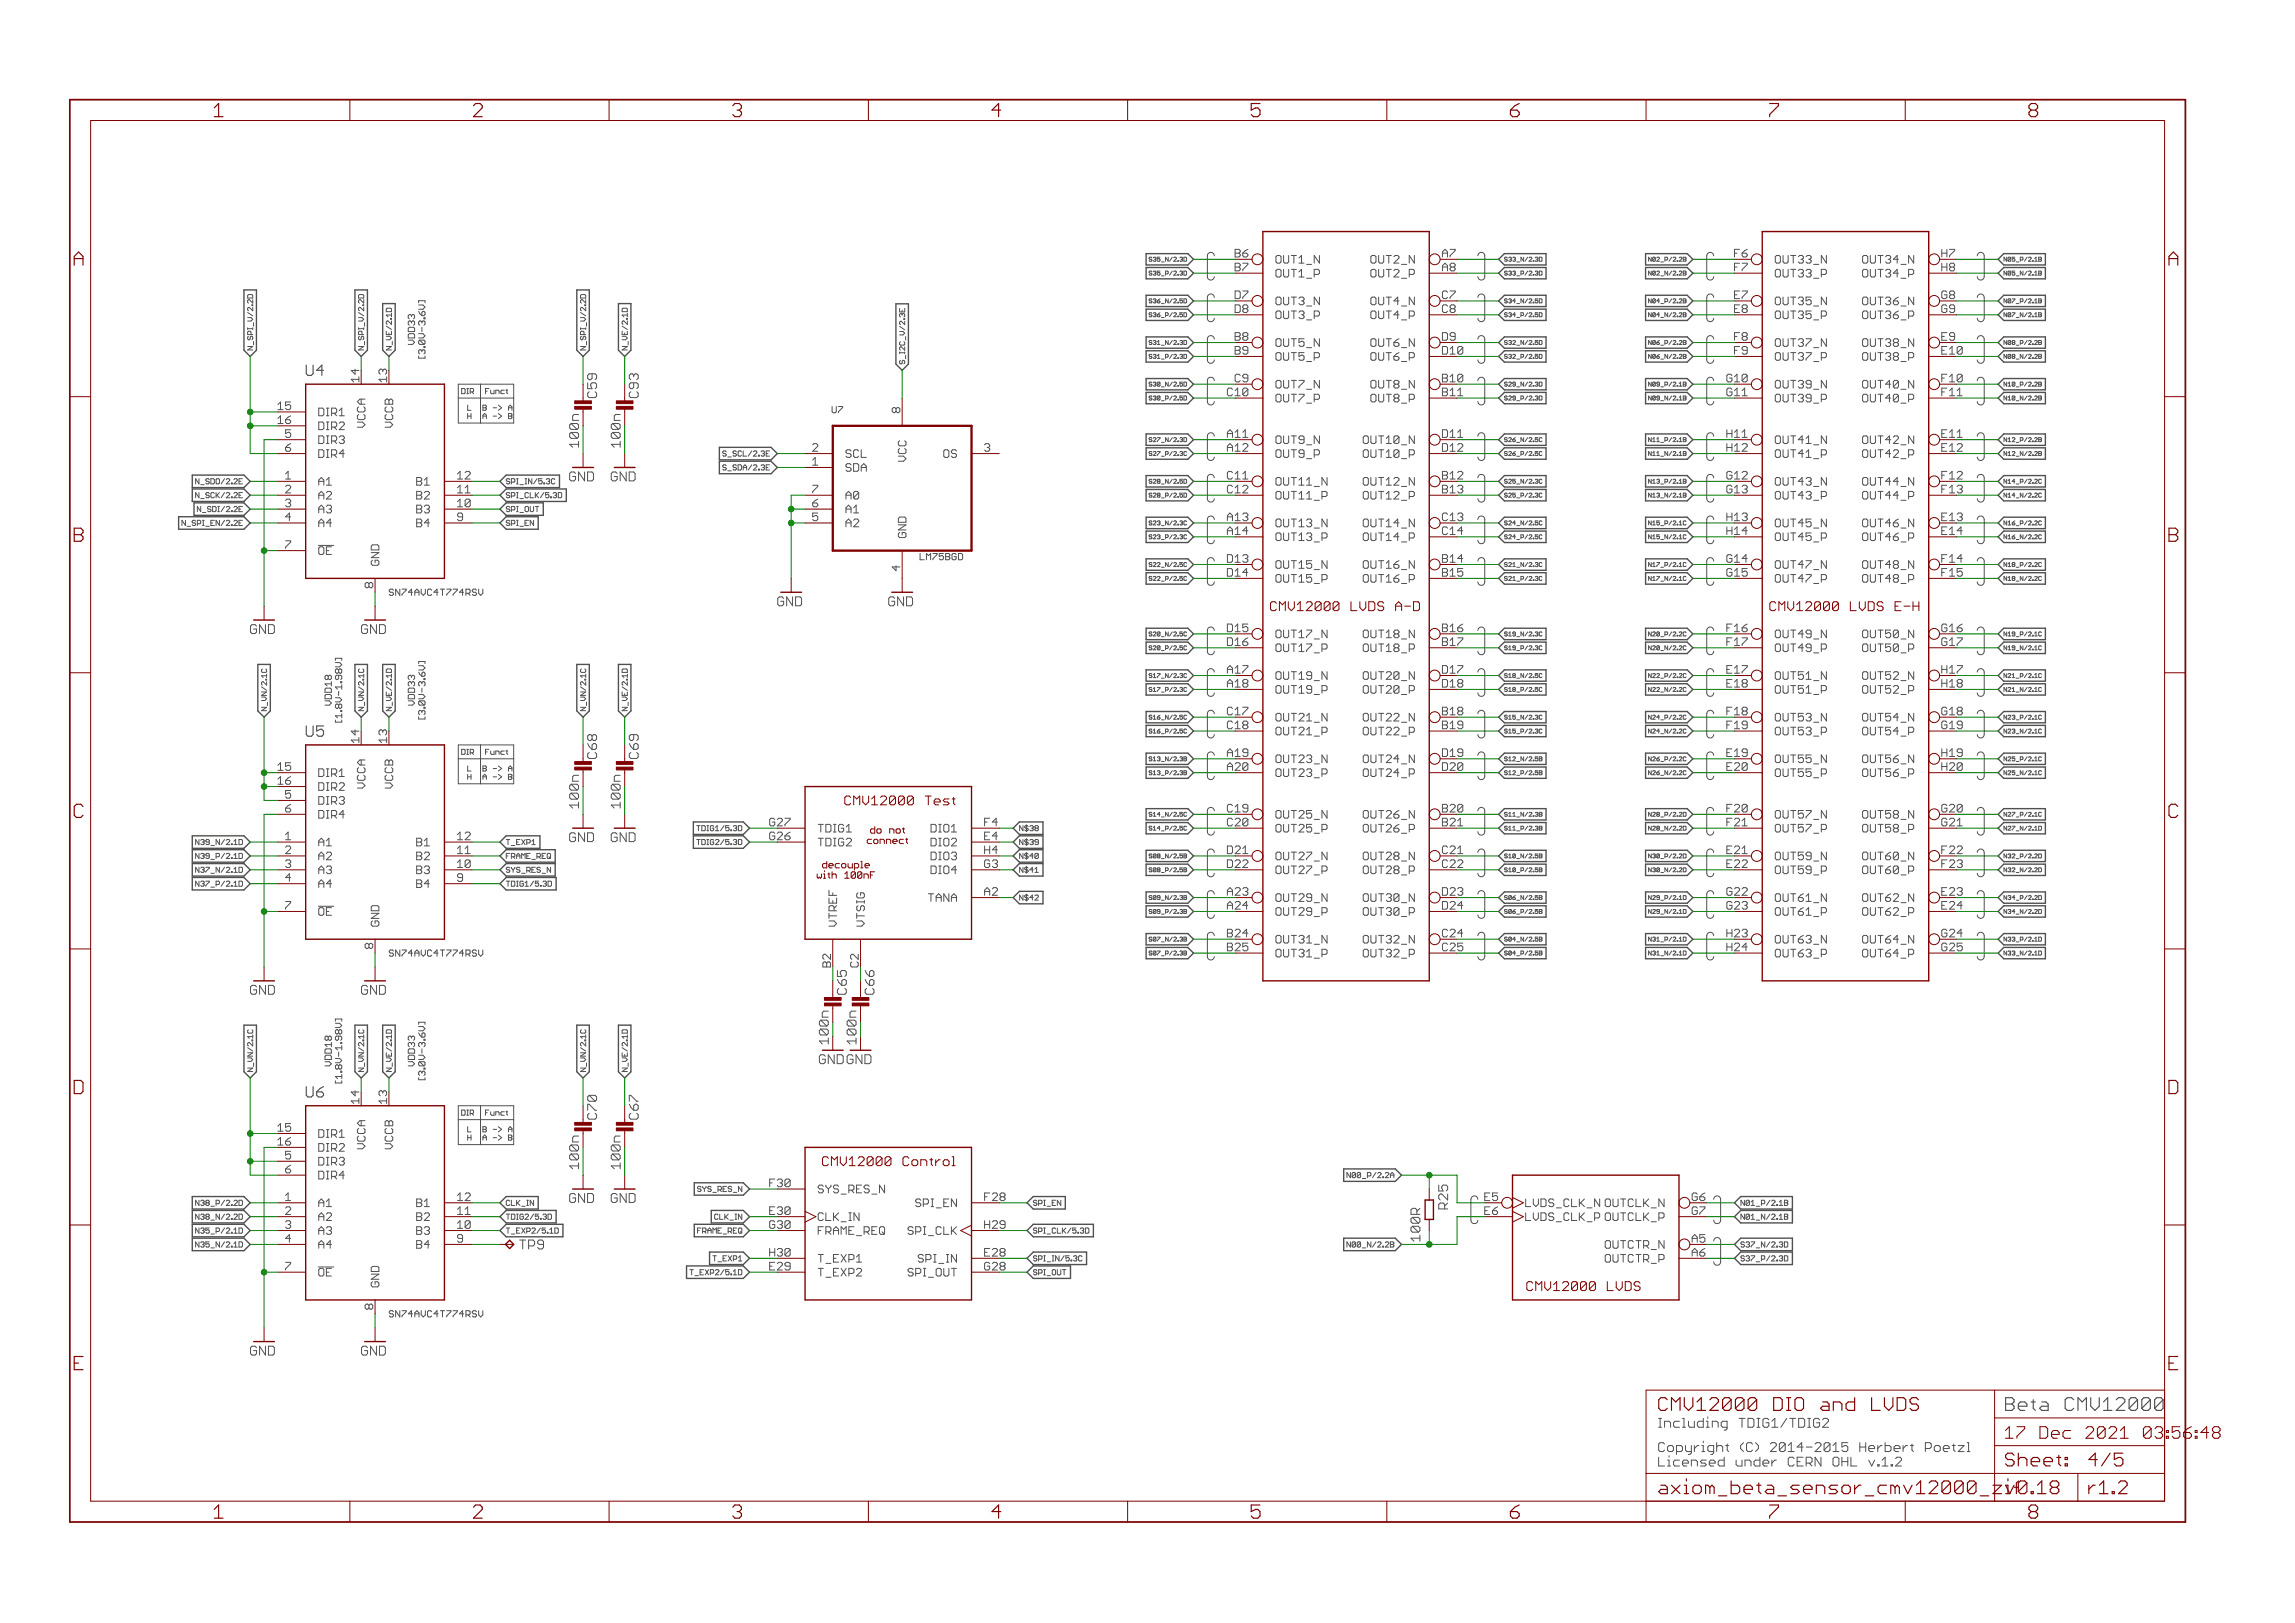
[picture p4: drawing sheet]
<svg xmlns="http://www.w3.org/2000/svg" width="420mm" height="297mm" viewBox="0 0 420 297" stroke-linecap="round" stroke-linejoin="round" font-family="sans-serif">
<defs><g id="words">
<g font-size="3.7" fill="#800000">
<text x="88.3" y="21.4">2</text>
<text x="135.8" y="21.4">3</text>
<text x="183.3" y="21.4">4</text>
<text x="230.7" y="21.4">5</text>
<text x="278.2" y="21.4">6</text>
<text x="373.1" y="21.4">8</text>
<text x="15.2" y="48.6">A</text>
<text x="398.7" y="48.6">A</text>
<text x="15.2" y="99.2">B</text>
<text x="398.7" y="99.2">B</text>
<text x="15.1" y="149.7">C</text>
<text x="398.6" y="149.7">C</text>
<text x="15" y="200.2">D</text>
<text x="398.5" y="200.2">D</text>
<text x="88.3" y="277.9">2</text>
<text x="183.3" y="277.9">4</text>
<text x="230.7" y="277.9">5</text>
<text x="278.2" y="277.9">6</text>
<text x="373.1" y="277.9">8</text>
</g>
<g font-size="3.6" fill="#800000">
<text x="305.3" y="258.2">CMV12000 DIO and LVDS</text>
<text x="368.8" y="258.2">Beta CMV12000</text>
<text x="368.8" y="268.4">Sheet:</text>
<text x="384" y="268.4">4/5</text>
<text x="305.3" y="273.5">axiom_beta_sensor_cmv12000_zi</text>
<text x="365.3" y="273.5">f v0.18</text>
<text x="384" y="273.5">r1.2</text>
</g>
<g font-size="3.2" fill="#800000">
<text x="368.8" y="263.3">17 Dec 2021</text>
<text x="390.4" y="263.3">03:56:</text>
<text x="400.8" y="263.3">49</text>
</g>
<g font-size="2.9" fill="#505050">
<text x="57.7" y="68.8">U4</text>
<text x="57.7" y="134.8">U5</text>
<text x="57.7" y="200.9">U6</text>
</g>
<g font-size="2.5" fill="#505050">
<text x="111" y="72.8" transform="rotate(-90 111 72.8)">C59</text>
<text x="118.6" y="72.8" transform="rotate(-90 118.6 72.8)">C93</text>
<text x="105.9" y="88.1">GND</text>
<text x="113.5" y="88.1">GND</text>
<text x="144" y="110.9">GND</text>
<text x="164.3" y="110.9">GND</text>
<text x="47.5" y="116">GND</text>
<text x="67.8" y="116">GND</text>
<text x="111" y="138.9" transform="rotate(-90 111 138.9)">C68</text>
<text x="118.6" y="138.9" transform="rotate(-90 118.6 138.9)">C69</text>
<text x="105.9" y="154.1">GND</text>
<text x="113.5" y="154.1">GND</text>
<text x="47.5" y="182.1">GND</text>
<text x="67.8" y="182.1">GND</text>
<text x="161.8" y="182.1" transform="rotate(-90 161.8 182.1)">C66</text>
<text x="111" y="204.9" transform="rotate(-90 111 204.9)">C70</text>
<text x="118.6" y="204.9" transform="rotate(-90 118.6 204.9)">C67</text>
<text x="105.9" y="220.1">GND</text>
<text x="113.5" y="220.1">GND</text>
<text x="266.8" y="221.3" transform="rotate(-90 266.8 221.3)">R</text>
<text x="266.8" y="219.6" transform="rotate(-90 266.8 219.6)">25</text>
<text x="96.8" y="228.7">TP9</text>
<text x="47.5" y="248.1">GND</text>
<text x="67.8" y="248.1">GND</text>
<text x="305.3" y="261.3">Including TDIG1/TDIG2</text>
<text x="305.3" y="265.7">Copyright (C) 2014-2015 Herbert Poetzl</text>
<text x="305.3" y="268.4">Licensed under CERN OHL v.1.2</text>
</g>
<g font-size="2.5" fill="#800000">
<text x="107.7" y="81.7" transform="rotate(-90 107.7 81.7)">100n</text>
<text x="115.3" y="81.7" transform="rotate(-90 115.3 81.7)">100n</text>
<text x="235" y="111.8">CMV12000 LVDS A-D</text>
<text x="326.5" y="111.8">CMV12000 LVDS E-H</text>
<text x="107.7" y="147.8" transform="rotate(-90 107.7 147.8)">100n</text>
<text x="115.3" y="147.8" transform="rotate(-90 115.3 147.8)">100n</text>
<text x="157.4" y="147.4">CMV12000 Test</text>
<text x="151.6" y="194.7">GNDGND</text>
<text x="107.7" y="213.8" transform="rotate(-90 107.7 213.8)">100n</text>
<text x="115.3" y="213.8" transform="rotate(-90 115.3 213.8)">100n</text>
<text x="153.6" y="213.4">CMV12000 Control</text>
<text x="281.2" y="236.3">CMV12000 LVDS</text>
</g>
<g font-size="2.5" fill="#008000">
<text x="156.7" y="182.1" transform="rotate(-90 156.7 182.1)">C65</text>
<text x="153.4" y="190.9" transform="rotate(-90 153.4 190.9)">100n</text>
<text x="158.5" y="190.9" transform="rotate(-90 158.5 190.9)">100n</text>
<text x="261.7" y="227.2" transform="rotate(-90 261.7 227.2)">100R</text>
</g>
<g font-size="2.1" fill="#505050">
<text x="227.8" y="47.1">B6</text>
<text x="265.7" y="47.1">A7</text>
<text x="319.4" y="47.1">F6</text>
<text x="357.2" y="47.1">H7</text>
<text x="227.8" y="49.6">B7</text>
<text x="235.3" y="48.2">OUT1_N</text>
<text x="235.3" y="50.8">OUT1_P</text>
<text x="252.4" y="48.2">OUT2_N</text>
<text x="252.8" y="50.8">OUT2_P</text>
<text x="265.7" y="49.6">A8</text>
<text x="319.4" y="49.6">F7</text>
<text x="326.7" y="48.2">OUT33_N</text>
<text x="326.7" y="50.8">OUT33_P</text>
<text x="342.5" y="48.2">OUT34_N</text>
<text x="342.8" y="50.8">OUT34_P</text>
<text x="357.2" y="49.6">H8</text>
<text x="227.6" y="54.7">D7</text>
<text x="227.6" y="57.3">D8</text>
<text x="235.3" y="55.8">OUT3_N</text>
<text x="235.3" y="58.4">OUT3_P</text>
<text x="252.4" y="55.8">OUT4_N</text>
<text x="252.8" y="58.4">OUT4_P</text>
<text x="265.7" y="54.7">C7</text>
<text x="265.7" y="57.3">C8</text>
<text x="319.3" y="54.7">E7</text>
<text x="319.3" y="57.3">E8</text>
<text x="326.7" y="55.8">OUT35_N</text>
<text x="326.7" y="58.4">OUT35_P</text>
<text x="342.5" y="55.8">OUT36_N</text>
<text x="342.8" y="58.4">OUT36_P</text>
<text x="357.2" y="54.7">G8</text>
<text x="357.2" y="57.3">G9</text>
<text x="227.8" y="62.3">B8</text>
<text x="227.8" y="64.9">B9</text>
<text x="235.3" y="63.5">OUT5_N</text>
<text x="235.3" y="66">OUT5_P</text>
<text x="252.4" y="63.5">OUT6_N</text>
<text x="252.8" y="66">OUT6_P</text>
<text x="265.7" y="64.9">D10</text>
<text x="265.7" y="62.3">D9</text>
<text x="319.4" y="62.3">F8</text>
<text x="319.4" y="64.9">F9</text>
<text x="326.7" y="63.5">OUT37_N</text>
<text x="326.7" y="66">OUT37_P</text>
<text x="342.5" y="63.5">OUT38_N</text>
<text x="342.8" y="66">OUT38_P</text>
<text x="357.2" y="64.9">E10</text>
<text x="357.2" y="62.3">E9</text>
<text x="227.7" y="70">C9</text>
<text x="235.3" y="71.1">OUT7_N</text>
<text x="252.4" y="71.1">OUT8_N</text>
<text x="265.7" y="70">B10</text>
<text x="317.6" y="70">G10</text>
<text x="326.7" y="71.1">OUT39_N</text>
<text x="342.5" y="71.1">OUT40_N</text>
<text x="357.2" y="70">F10</text>
<text x="52.6" y="75">15</text>
<text x="52.6" y="77.6">16</text>
<text x="60" y="76.2">DIR1</text>
<text x="166.5" y="75.6" transform="rotate(-90 166.5 75.6)">8</text>
<text x="235.3" y="73.6">OUT7_P</text>
<text x="252.8" y="73.6">OUT8_P</text>
<text x="265.7" y="72.5">B11</text>
<text x="326.7" y="73.6">OUT39_P</text>
<text x="342.8" y="73.6">OUT40_P</text>
<text x="357.2" y="72.5">F11</text>
<text x="60" y="78.7">DIR2</text>
<text x="60" y="81.2">DIR3</text>
<text x="60" y="83.8">DIR4</text>
<text x="68.6" y="78.6" transform="rotate(-90 68.6 78.6)">VCCA</text>
<text x="73.7" y="78.6" transform="rotate(-90 73.7 78.6)">VCCB</text>
<text x="156.5" y="83.8">SCL</text>
<text x="174.2" y="83.8">OS</text>
<text x="226.4" y="82.7">A12</text>
<text x="235.3" y="81.2">OUT9_N</text>
<text x="235.3" y="83.8">OUT9_P</text>
<text x="251.1" y="81.2">OUT10_N</text>
<text x="251.4" y="83.8">OUT10_P</text>
<text x="265.7" y="80.1">D11</text>
<text x="265.7" y="82.7">D12</text>
<text x="317.7" y="82.7">H12</text>
<text x="326.7" y="81.2">OUT41_N</text>
<text x="326.7" y="83.8">OUT41_P</text>
<text x="342.5" y="81.2">OUT42_N</text>
<text x="342.8" y="83.8">OUT42_P</text>
<text x="357.2" y="80.1">E11</text>
<text x="357.2" y="82.7">E12</text>
<text x="60" y="88.8">A1</text>
<text x="77.9" y="88.8">B1</text>
<text x="85.4" y="87.7">12</text>
<text x="156.5" y="86.3">SDA</text>
<text x="167.6" y="84.7" transform="rotate(-90 167.6 84.7)">VCC</text>
<text x="226.4" y="87.7">C11</text>
<text x="235.3" y="88.8">OUT11_N</text>
<text x="251.1" y="88.8">OUT12_N</text>
<text x="265.7" y="87.7">B12</text>
<text x="326.7" y="88.8">OUT43_N</text>
<text x="342.5" y="88.8">OUT44_N</text>
<text x="357.2" y="87.7">F12</text>
<text x="60" y="91.4">A2</text>
<text x="60" y="93.9">A3</text>
<text x="77.9" y="91.4">B2</text>
<text x="77.9" y="93.9">B3</text>
<text x="85.4" y="90.3">11</text>
<text x="85.4" y="92.8">10</text>
<text x="156.5" y="91.4">A0</text>
<text x="156.5" y="93.9">A1</text>
<text x="226.4" y="95.4">A13</text>
<text x="235.3" y="91.4">OUT11_P</text>
<text x="251.4" y="91.4">OUT12_P</text>
<text x="265.7" y="90.3">B13</text>
<text x="265.7" y="95.4">C13</text>
<text x="317.6" y="90.3">G13</text>
<text x="317.7" y="95.4">H13</text>
<text x="326.7" y="91.4">OUT43_P</text>
<text x="342.8" y="91.4">OUT44_P</text>
<text x="357.2" y="90.3">F13</text>
<text x="357.2" y="95.4">E13</text>
<text x="60" y="101.5">OE</text>
<text x="60" y="96.5">A4</text>
<text x="77.9" y="96.5">B4</text>
<text x="156.5" y="96.5">A2</text>
<text x="167.6" y="98.4" transform="rotate(-90 167.6 98.4)">GND</text>
<text x="235.3" y="96.5">OUT13_N</text>
<text x="235.3" y="99">OUT13_P</text>
<text x="251.1" y="96.5">OUT14_N</text>
<text x="251.4" y="99">OUT14_P</text>
<text x="265.7" y="97.9">C14</text>
<text x="326.7" y="96.5">OUT45_N</text>
<text x="326.7" y="99">OUT45_P</text>
<text x="342.5" y="96.5">OUT46_N</text>
<text x="342.8" y="99">OUT46_P</text>
<text x="357.2" y="97.9">E14</text>
<text x="70" y="107.6" transform="rotate(-90 70 107.6)">8</text>
<text x="71.1" y="103.5" transform="rotate(-90 71.1 103.5)">GND</text>
<text x="226.2" y="103">D13</text>
<text x="235.3" y="104.1">OUT15_N</text>
<text x="235.3" y="106.6">OUT15_P</text>
<text x="251.1" y="104.1">OUT16_N</text>
<text x="251.4" y="106.6">OUT16_P</text>
<text x="265.7" y="103">B14</text>
<text x="265.7" y="105.5">B15</text>
<text x="317.6" y="103">G14</text>
<text x="326.7" y="104.1">OUT47_N</text>
<text x="326.7" y="106.6">OUT47_P</text>
<text x="342.5" y="104.1">OUT48_N</text>
<text x="342.8" y="106.6">OUT48_P</text>
<text x="357.2" y="103">F14</text>
<text x="357.2" y="105.5">F15</text>
<text x="226.2" y="118.2">D16</text>
<text x="235.3" y="116.8">OUT17_N</text>
<text x="235.3" y="119.3">OUT17_P</text>
<text x="251.1" y="116.8">OUT18_N</text>
<text x="251.4" y="119.3">OUT18_P</text>
<text x="265.7" y="115.7">B16</text>
<text x="265.7" y="118.2">B17</text>
<text x="318.1" y="115.7">F16</text>
<text x="326.7" y="116.8">OUT49_N</text>
<text x="326.7" y="119.3">OUT49_P</text>
<text x="342.5" y="116.8">OUT50_N</text>
<text x="342.8" y="119.3">OUT50_P</text>
<text x="357.2" y="115.7">G16</text>
<text x="357.2" y="118.2">G17</text>
<text x="226.4" y="125.8">A18</text>
<text x="235.3" y="124.4">OUT19_N</text>
<text x="251.1" y="124.4">OUT20_N</text>
<text x="265.7" y="123.3">D17</text>
<text x="265.7" y="125.8">D18</text>
<text x="317.9" y="125.8">E18</text>
<text x="326.7" y="124.4">OUT51_N</text>
<text x="342.5" y="124.4">OUT52_N</text>
<text x="357.2" y="123.3">H17</text>
<text x="357.2" y="125.8">H18</text>
<text x="235.3" y="126.9">OUT19_P</text>
<text x="251.4" y="126.9">OUT20_P</text>
<text x="265.7" y="130.9">B18</text>
<text x="326.7" y="126.9">OUT51_P</text>
<text x="342.8" y="126.9">OUT52_P</text>
<text x="357.2" y="130.9">G18</text>
<text x="226.4" y="133.4">C18</text>
<text x="235.3" y="132">OUT21_N</text>
<text x="235.3" y="134.6">OUT21_P</text>
<text x="251.1" y="132">OUT22_N</text>
<text x="251.4" y="134.6">OUT22_P</text>
<text x="265.7" y="133.4">B19</text>
<text x="318.1" y="133.4">F19</text>
<text x="326.7" y="132">OUT53_N</text>
<text x="326.7" y="134.6">OUT53_P</text>
<text x="342.5" y="132">OUT54_N</text>
<text x="342.8" y="134.6">OUT54_P</text>
<text x="357.2" y="133.4">G19</text>
<text x="52.6" y="141.1">15</text>
<text x="52.6" y="143.6">16</text>
<text x="60" y="142.2">DIR1</text>
<text x="226.4" y="141.1">A20</text>
<text x="235.3" y="139.6">OUT23_N</text>
<text x="235.3" y="142.2">OUT23_P</text>
<text x="251.1" y="139.6">OUT24_N</text>
<text x="251.4" y="142.2">OUT24_P</text>
<text x="265.7" y="138.5">D19</text>
<text x="265.7" y="141.1">D20</text>
<text x="317.9" y="141.1">E20</text>
<text x="326.7" y="139.6">OUT55_N</text>
<text x="326.7" y="142.2">OUT55_P</text>
<text x="342.5" y="139.6">OUT56_N</text>
<text x="342.8" y="142.2">OUT56_P</text>
<text x="357.2" y="138.5">H19</text>
<text x="357.2" y="141.1">H20</text>
<text x="60" y="144.7">DIR2</text>
<text x="60" y="147.3">DIR3</text>
<text x="60" y="149.8">DIR4</text>
<text x="68.6" y="144.6" transform="rotate(-90 68.6 144.6)">VCCA</text>
<text x="73.7" y="144.6" transform="rotate(-90 73.7 144.6)">VCCB</text>
<text x="235.3" y="149.8">OUT25_N</text>
<text x="251.1" y="149.8">OUT26_N</text>
<text x="265.7" y="148.7">B20</text>
<text x="318.1" y="148.7">F20</text>
<text x="326.7" y="149.8">OUT57_N</text>
<text x="342.5" y="149.8">OUT58_N</text>
<text x="357.2" y="148.7">G20</text>
<text x="60" y="154.9">A1</text>
<text x="77.9" y="154.9">B1</text>
<text x="85.4" y="153.8">12</text>
<text x="142.4" y="151.2">G27</text>
<text x="142.4" y="153.8">G26</text>
<text x="151.4" y="152.3">TDIG1</text>
<text x="151.4" y="154.9">TDIG2</text>
<text x="171.9" y="152.3">DIO1</text>
<text x="171.9" y="154.9">DIO2</text>
<text x="181.9" y="151.2">F4</text>
<text x="181.9" y="153.8">E4</text>
<text x="226.4" y="151.2">C20</text>
<text x="235.3" y="152.3">OUT25_P</text>
<text x="251.4" y="152.3">OUT26_P</text>
<text x="265.7" y="151.2">B21</text>
<text x="326.7" y="152.3">OUT57_P</text>
<text x="342.8" y="152.3">OUT58_P</text>
<text x="357.2" y="151.2">G21</text>
<text x="60" y="157.4">A2</text>
<text x="60" y="160">A3</text>
<text x="77.9" y="157.4">B2</text>
<text x="77.9" y="160">B3</text>
<text x="85.4" y="156.3">11</text>
<text x="85.4" y="158.8">10</text>
<text x="171.9" y="157.4">DIO3</text>
<text x="171.9" y="160">DIO4</text>
<text x="226.2" y="156.3">D21</text>
<text x="235.3" y="157.4">OUT27_N</text>
<text x="235.3" y="160">OUT27_P</text>
<text x="251.1" y="157.4">OUT28_N</text>
<text x="251.4" y="160">OUT28_P</text>
<text x="265.7" y="156.3">C21</text>
<text x="265.7" y="158.8">C22</text>
<text x="317.9" y="156.3">E21</text>
<text x="326.7" y="157.4">OUT59_N</text>
<text x="326.7" y="160">OUT59_P</text>
<text x="342.5" y="157.4">OUT60_N</text>
<text x="342.8" y="160">OUT60_P</text>
<text x="357.2" y="156.3">F22</text>
<text x="357.2" y="158.8">F23</text>
<text x="60" y="167.6">OE</text>
<text x="60" y="162.5">A4</text>
<text x="77.9" y="162.5">B4</text>
<text x="171.4" y="165">TANA</text>
<text x="181.9" y="163.9">A2</text>
<text x="226.4" y="163.9">A23</text>
<text x="235.3" y="165">OUT29_N</text>
<text x="235.3" y="167.6">OUT29_P</text>
<text x="251.1" y="165">OUT30_N</text>
<text x="251.4" y="167.6">OUT30_P</text>
<text x="265.7" y="163.9">D23</text>
<text x="265.7" y="166.5">D24</text>
<text x="317.6" y="166.5">G23</text>
<text x="326.7" y="165">OUT61_N</text>
<text x="326.7" y="167.6">OUT61_P</text>
<text x="342.5" y="165">OUT62_N</text>
<text x="342.8" y="167.6">OUT62_P</text>
<text x="357.2" y="163.9">E23</text>
<text x="357.2" y="166.5">E24</text>
<text x="70" y="173.6" transform="rotate(-90 70 173.6)">8</text>
<text x="71.1" y="169.6" transform="rotate(-90 71.1 169.6)">GND</text>
<text x="154.9" y="169.6" transform="rotate(-90 154.9 169.6)">VTREF</text>
<text x="160" y="169.6" transform="rotate(-90 160 169.6)">VTSIG</text>
<text x="235.3" y="172.7">OUT31_N</text>
<text x="251.1" y="172.7">OUT32_N</text>
<text x="265.7" y="171.5">C24</text>
<text x="317.7" y="171.5">H23</text>
<text x="326.7" y="172.7">OUT63_N</text>
<text x="342.5" y="172.7">OUT64_N</text>
<text x="357.2" y="171.5">G24</text>
<text x="153.8" y="177" transform="rotate(-90 153.8 177)">B2</text>
<text x="158.9" y="177.1" transform="rotate(-90 158.9 177.1)">C2</text>
<text x="226.4" y="174.1">B25</text>
<text x="235.3" y="175.2">OUT31_P</text>
<text x="251.4" y="175.2">OUT32_P</text>
<text x="265.7" y="174.1">C25</text>
<text x="326.7" y="175.2">OUT63_P</text>
<text x="342.8" y="175.2">OUT64_P</text>
<text x="357.2" y="174.1">G25</text>
<text x="52.6" y="207.1">15</text>
<text x="52.6" y="209.6">16</text>
<text x="60" y="208.2">DIR1</text>
<text x="60" y="210.7">DIR2</text>
<text x="60" y="213.3">DIR3</text>
<text x="60" y="215.8">DIR4</text>
<text x="68.6" y="210.6" transform="rotate(-90 68.6 210.6)">VCCA</text>
<text x="73.7" y="210.6" transform="rotate(-90 73.7 210.6)">VCCB</text>
<text x="60" y="220.9">A1</text>
<text x="77.9" y="220.9">B1</text>
<text x="85.4" y="219.8">12</text>
<text x="142.8" y="217.2">F30</text>
<text x="151.4" y="218.4">SYS_RES_N</text>
<text x="169.9" y="220.9">SPI_EN</text>
<text x="181.9" y="219.8">F28</text>
<text x="273.6" y="219.8">E5</text>
<text x="281" y="220.9">LVDS_CLK_N OUTCLK_N</text>
<text x="311.4" y="219.8">G6</text>
<text x="60" y="223.4">A2</text>
<text x="60" y="226">A3</text>
<text x="77.9" y="223.4">B2</text>
<text x="77.9" y="226">B3</text>
<text x="85.4" y="222.3">11</text>
<text x="85.4" y="224.9">10</text>
<text x="142.4" y="224.9">G30</text>
<text x="142.7" y="222.3">E30</text>
<text x="151.4" y="223.4">CLK_IN</text>
<text x="151.4" y="226">FRAME_REQ</text>
<text x="181.9" y="224.9">H29</text>
<text x="273.6" y="222.3">E6</text>
<text x="281" y="223.4">LVDS_CLK_P</text>
<text x="295.7" y="223.4">OUTCLK_P</text>
<text x="311.4" y="222.3">G7</text>
<text x="311.4" y="227.4">A5</text>
<text x="60" y="233.6">OE</text>
<text x="60" y="228.5">A4</text>
<text x="77.9" y="228.5">B4</text>
<text x="142.4" y="229.9">H30</text>
<text x="142.7" y="232.5">E29</text>
<text x="151.4" y="231.1">T_EXP1</text>
<text x="151.4" y="233.6">T_EXP2</text>
<text x="168.3" y="233.6">SPI_OUT</text>
<text x="170.6" y="231.1">SPI_IN</text>
<text x="181.9" y="229.9">E28</text>
<text x="181.9" y="232.5">G28</text>
<text x="295.2" y="228.5">OUTCTR_N</text>
<text x="295.5" y="231.1">OUTCTR_P</text>
<text x="311.4" y="229.9">A6</text>
<text x="70" y="239.6" transform="rotate(-90 70 239.6)">8</text>
<text x="71.1" y="235.6" transform="rotate(-90 71.1 235.6)">GND</text>
</g>
<g font-size="2.1" fill="#800000">
<text x="67.5" y="70" transform="rotate(-90 67.5 70)">14</text>
<text x="72.6" y="70" transform="rotate(-90 72.6 70)">13</text>
<text x="226.4" y="72.5">C10</text>
<text x="317.6" y="72.5">G11</text>
<text x="226.4" y="80.1">A11</text>
<text x="317.7" y="80.1">H11</text>
<text x="317.6" y="87.7">G12</text>
<text x="226.4" y="90.3">C12</text>
<text x="226.4" y="97.9">A14</text>
<text x="317.7" y="97.9">H14</text>
<text x="226.2" y="105.5">D14</text>
<text x="317.6" y="105.5">G15</text>
<text x="226.2" y="115.7">D15</text>
<text x="318.1" y="118.2">F17</text>
<text x="226.4" y="123.3">A17</text>
<text x="317.9" y="123.3">E17</text>
<text x="226.4" y="130.9">C17</text>
<text x="318.1" y="130.9">F18</text>
<text x="67.5" y="136" transform="rotate(-90 67.5 136)">14</text>
<text x="72.6" y="136" transform="rotate(-90 72.6 136)">13</text>
<text x="226.4" y="138.5">A19</text>
<text x="317.9" y="138.5">E19</text>
<text x="226.4" y="148.7">C19</text>
<text x="318.1" y="151.2">F21</text>
<text x="226.2" y="158.8">D22</text>
<text x="317.9" y="158.8">E22</text>
<text x="226.4" y="166.5">A24</text>
<text x="317.6" y="163.9">G22</text>
<text x="226.4" y="171.5">B24</text>
<text x="317.7" y="174.1">H24</text>
<text x="67.5" y="202" transform="rotate(-90 67.5 202)">14</text>
<text x="72.6" y="202" transform="rotate(-90 72.6 202)">13</text>
<text x="168.8" y="226">SPI_CLK</text>
</g>
<g font-size="2.1" fill="#008000">
<text x="181.9" y="156.3">H4</text>
<text x="181.9" y="158.8">G3</text>
</g>
<g font-size="1.8" fill="#505050">
<text x="77.7" y="63.3" transform="rotate(-90 77.7 63.3)">VDD33</text>
<text x="169.5" y="102.5">LM75BGD</text>
<text x="72.9" y="109">SN74AVC4T774RSV</text>
<text x="62.4" y="129.3" transform="rotate(-90 62.4 129.3)">VDD18</text>
<text x="64.3" y="131.8" transform="rotate(-90 64.3 131.8)">[1.8V-1.98V]</text>
<text x="77.7" y="129.3" transform="rotate(-90 77.7 129.3)">VDD33</text>
<text x="72.9" y="175.1">SN74AVC4T774RSV</text>
<text x="62.4" y="195.3" transform="rotate(-90 62.4 195.3)">VDD18</text>
<text x="64.3" y="197.8" transform="rotate(-90 64.3 197.8)">[1.8V-1.98V]</text>
<text x="77.7" y="195.3" transform="rotate(-90 77.7 195.3)">VDD33</text>
<text x="72.9" y="241.1">SN74AVC4T774RSV</text>
</g>
<g font-size="1.8" fill="#800000">
<text x="160.8" y="154.4">connect</text>
<text x="161.5" y="152.5">do not</text>
<text x="151.8" y="160.8">with 100nF</text>
<text x="152.7" y="158.9">decouple</text>
</g>
<g font-size="1.4" fill="#505050">
<text x="86.9" y="72.1">D</text>
<text x="87.8" y="76.7">H A -&gt; B</text>
<text x="87.9" y="75.1">L B -&gt; A</text>
<text x="88" y="72.1">IR Funct</text>
<text x="134.9" y="83.5">S_SCL/2.3E</text>
<text x="37.8" y="88.6">N_SDO/2.2E</text>
<text x="94.4" y="88.6">SPI_IN/5.3C</text>
<text x="134.6" y="86.1">S_SDA/2.3E</text>
<text x="38.1" y="91.1">N_SCK/2.2E</text>
<text x="38.5" y="93.7">N_SDI/2.2E</text>
<text x="94.4" y="93.7">SPI_OUT</text>
<text x="94.4" y="91.1">SPI_CLK/5.3D</text>
<text x="36.1" y="96.2">N_SPI_EN/2.2E</text>
<text x="94.4" y="96.2">SPI_EN</text>
<text x="86.9" y="138.1">D</text>
<text x="87.8" y="142.7">H A -&gt; B</text>
<text x="87.9" y="141.2">L B -&gt; A</text>
<text x="88" y="138.1">IR Funct</text>
<text x="37.9" y="154.6">N39_N/2.1D</text>
<text x="94.4" y="154.6">T_EXP1</text>
<text x="129.5" y="152.1">TDIG1/5.3D</text>
<text x="129.5" y="154.6">TDIG2/5.3D</text>
<text x="188.3" y="152.1">N$3</text>
<text x="188.3" y="154.6">N$3</text>
<text x="37.9" y="159.7">N37_N/2.1D</text>
<text x="38.1" y="157.2">N39_P/2.1D</text>
<text x="94.4" y="157.2">FRAME_RE</text>
<text x="94.4" y="159.7">SYS_RES_N</text>
<text x="188.3" y="157.2">N$4</text>
<text x="188.3" y="159.7">N$4</text>
<text x="38.1" y="162.2">N37_P/2.1D</text>
<text x="94.4" y="162.2">TDIG1/5.3D</text>
<text x="188.3" y="164.8">N$4</text>
<text x="86.9" y="204.1">D</text>
<text x="87.8" y="208.7">H A -&gt; B</text>
<text x="87.9" y="207.2">L B -&gt; A</text>
<text x="88" y="204.1">IR Funct</text>
<text x="249" y="215.6">N00_P/2.2A</text>
<text x="38.1" y="220.7">N38_P/2.2D</text>
<text x="94.4" y="220.7">CLK_IN</text>
<text x="129.8" y="218.1">SYS_RES_N</text>
<text x="190.9" y="220.7">SPI_EN</text>
<text x="320.4" y="220.7">N01_P/2.1B</text>
<text x="37.9" y="223.2">N38_N/2.2D</text>
<text x="38.1" y="225.7">N35_P/2.1D</text>
<text x="94.4" y="225.7">T_EXP2/5.1D</text>
<text x="94.4" y="223.2">TDIG2/5.3D</text>
<text x="129.2" y="225.7">FRAME_REQ</text>
<text x="132.9" y="223.2">CLK_IN</text>
<text x="190.9" y="225.7">SPI_CLK/5.3D</text>
<text x="320.4" y="223.2">N01_N/2.1B</text>
<text x="37.9" y="228.3">N35_N/2.1D</text>
<text x="128.7" y="233.3">T_EXP2/5.1D</text>
<text x="132.6" y="230.8">T_EXP1</text>
<text x="190.9" y="233.3">SPI_OUT</text>
<text x="190.9" y="230.8">SPI_IN/5.3C</text>
<text x="248.8" y="228.3">N00_N/2.2B</text>
<text x="320.4" y="228.3">S37_N/2.3D</text>
<text x="320.4" y="230.8">S37_P/2.3D</text>
</g>
<g font-size="1.1" fill="#505050">
<text x="212.5" y="47.9">S35_N/2.3D</text>
<text x="277.1" y="47.9">S33_N/2.3D</text>
<text x="304.1" y="47.9">N02_P/2.2B</text>
<text x="368.6" y="47.9">N05_P/2.1B</text>
<text x="212.7" y="50.4">S35_P/2.3D</text>
<text x="277.1" y="50.4">S33_P/2.3D</text>
<text x="303.9" y="50.4">N02_N/2.2B</text>
<text x="368.6" y="50.4">N05_N/2.1B</text>
<text x="212.5" y="55.5">S36_N/2.5D</text>
<text x="212.7" y="58">S36_P/2.5D</text>
<text x="277.1" y="55.5">S34_N/2.5D</text>
<text x="277.1" y="58">S34_P/2.5D</text>
<text x="303.9" y="58">N04_N/2.2B</text>
<text x="304.1" y="55.5">N04_P/2.2B</text>
<text x="368.6" y="55.5">N07_P/2.1B</text>
<text x="368.6" y="58">N07_N/2.1B</text>
<text x="212.5" y="63.1">S31_N/2.3D</text>
<text x="212.7" y="65.6">S31_P/2.3D</text>
<text x="277.1" y="63.1">S32_N/2.5D</text>
<text x="277.1" y="65.6">S32_P/2.5D</text>
<text x="303.9" y="65.6">N06_N/2.2B</text>
<text x="304.1" y="63.1">N06_P/2.2B</text>
<text x="368.6" y="63.1">N08_P/2.2B</text>
<text x="368.6" y="65.6">N08_N/2.2B</text>
<text x="212.5" y="70.7">S30_N/2.5D</text>
<text x="277.1" y="70.7">S29_N/2.3D</text>
<text x="304.1" y="70.7">N09_P/2.1B</text>
<text x="368.6" y="70.7">N10_P/2.2B</text>
<text x="212.7" y="73.2">S30_P/2.5D</text>
<text x="277.1" y="73.3">S29_P/2.3D</text>
<text x="303.9" y="73.2">N09_N/2.1B</text>
<text x="368.6" y="73.3">N10_N/2.2B</text>
<text x="212.5" y="80.9">S27_N/2.3D</text>
<text x="212.8" y="83.4">S27_P/2.3C</text>
<text x="277.1" y="80.9">S26_N/2.5C</text>
<text x="277.1" y="83.4">S26_P/2.5C</text>
<text x="303.9" y="83.4">N11_N/2.1B</text>
<text x="304.1" y="80.9">N11_P/2.1B</text>
<text x="368.6" y="80.9">N12_P/2.2B</text>
<text x="368.6" y="83.4">N12_N/2.2B</text>
<text x="212.5" y="88.5">S28_N/2.5D</text>
<text x="277.1" y="88.5">S25_N/2.3C</text>
<text x="304.1" y="88.5">N13_P/2.1B</text>
<text x="368.6" y="88.5">N14_P/2.2C</text>
<text x="212.7" y="91">S28_P/2.5D</text>
<text x="277.1" y="91">S25_P/2.3C</text>
<text x="303.9" y="91">N13_N/2.1B</text>
<text x="368.6" y="91">N14_N/2.2C</text>
<text x="212.6" y="96.1">S23_N/2.3C</text>
<text x="212.8" y="98.6">S23_P/2.3C</text>
<text x="277.1" y="96.1">S24_N/2.5C</text>
<text x="277.1" y="98.7">S24_P/2.5C</text>
<text x="303.9" y="98.6">N15_N/2.1C</text>
<text x="304.1" y="96.1">N15_P/2.1C</text>
<text x="368.6" y="96.1">N16_P/2.2C</text>
<text x="368.6" y="98.7">N16_N/2.2C</text>
<text x="212.6" y="103.7">S22_N/2.5C</text>
<text x="212.8" y="106.3">S22_P/2.5C</text>
<text x="277.1" y="103.7">S21_N/2.3C</text>
<text x="277.1" y="106.3">S21_P/2.3C</text>
<text x="303.9" y="106.3">N17_N/2.1C</text>
<text x="304.1" y="103.7">N17_P/2.1C</text>
<text x="368.6" y="103.7">N18_P/2.2C</text>
<text x="368.6" y="106.3">N18_N/2.2C</text>
<text x="212.6" y="116.4">S20_N/2.5C</text>
<text x="212.8" y="119">S20_P/2.5C</text>
<text x="277.1" y="116.4">S19_N/2.3C</text>
<text x="277.1" y="119">S19_P/2.3C</text>
<text x="303.9" y="119">N20_N/2.2C</text>
<text x="304.1" y="116.4">N20_P/2.2C</text>
<text x="368.6" y="116.4">N19_P/2.1C</text>
<text x="368.6" y="119">N19_N/2.1C</text>
<text x="212.6" y="124">S17_N/2.3C</text>
<text x="277.1" y="124">S18_N/2.5C</text>
<text x="304.1" y="124">N22_P/2.2C</text>
<text x="368.6" y="124">N21_P/2.1C</text>
<text x="212.6" y="131.7">S16_N/2.5C</text>
<text x="212.8" y="126.6">S17_P/2.3C</text>
<text x="277.1" y="126.6">S18_P/2.5C</text>
<text x="277.1" y="131.7">S15_N/2.3C</text>
<text x="303.9" y="126.6">N22_N/2.2C</text>
<text x="304.1" y="131.7">N24_P/2.2C</text>
<text x="368.6" y="126.6">N21_N/2.1C</text>
<text x="368.6" y="131.7">N23_P/2.1C</text>
<text x="212.8" y="134.2">S16_P/2.5C</text>
<text x="277.1" y="134.2">S15_P/2.3C</text>
<text x="303.9" y="134.2">N24_N/2.2C</text>
<text x="368.6" y="134.2">N23_N/2.1C</text>
<text x="212.6" y="139.3">S13_N/2.3B</text>
<text x="212.8" y="141.8">S13_P/2.3B</text>
<text x="277.1" y="139.3">S12_N/2.5B</text>
<text x="277.1" y="141.8">S12_P/2.5B</text>
<text x="303.9" y="141.8">N26_N/2.2C</text>
<text x="304.1" y="139.3">N26_P/2.2C</text>
<text x="368.6" y="139.3">N25_P/2.1C</text>
<text x="368.6" y="141.8">N25_N/2.1C</text>
<text x="212.6" y="149.4">S14_N/2.5C</text>
<text x="277.1" y="149.4">S11_N/2.3B</text>
<text x="304" y="149.4">N28_P/2.2D</text>
<text x="368.6" y="149.4">N27_P/2.1C</text>
<text x="212.8" y="152">S14_P/2.5C</text>
<text x="277.1" y="152">S11_P/2.3B</text>
<text x="303.8" y="152">N28_N/2.2D</text>
<text x="368.6" y="152">N27_N/2.1D</text>
<text x="212.6" y="157.1">S08_N/2.5B</text>
<text x="212.8" y="159.6">S08_P/2.5B</text>
<text x="277.1" y="157.1">S10_N/2.5B</text>
<text x="277.1" y="159.6">S10_P/2.5B</text>
<text x="303.8" y="159.6">N30_N/2.2D</text>
<text x="304" y="157.1">N30_P/2.2D</text>
<text x="368.6" y="157.1">N32_P/2.2D</text>
<text x="368.6" y="159.6">N32_N/2.2D</text>
<text x="212.6" y="164.7">S09_N/2.3B</text>
<text x="212.8" y="167.2">S09_P/2.3B</text>
<text x="277.1" y="164.7">S06_N/2.5B</text>
<text x="277.1" y="167.2">S06_P/2.5B</text>
<text x="303.8" y="167.2">N29_N/2.1D</text>
<text x="304" y="164.7">N29_P/2.1D</text>
<text x="368.6" y="164.7">N34_P/2.2D</text>
<text x="368.6" y="167.2">N34_N/2.2D</text>
<text x="212.6" y="172.3">S07_N/2.3B</text>
<text x="277.1" y="172.3">S04_N/2.5B</text>
<text x="304" y="172.3">N31_P/2.1D</text>
<text x="368.6" y="172.3">N33_P/2.1D</text>
<text x="212.8" y="174.8">S07_P/2.3B</text>
<text x="277.1" y="174.8">S04_P/2.5B</text>
<text x="303.8" y="174.8">N31_N/2.1D</text>
<text x="368.6" y="174.8">N33_N/2.1D</text>
</g>
</g></defs>
<g fill="none" stroke="#505050" stroke-width=".18">
<path d="M45.3 58.1h.7l.3 .3-.3 .4h-.7M45.3 60v.3M45.3 57.2l1 .6M45.5 53.9h.6l.2 .2v.4h-1v-.4zM46.1 55.8h.2v.1h-.2zM46.3 56.3v.6l-.8-.6-.2 .1v.3l.2 .2M46.3 54.8v.7l-.7-.7-.3 .2v.3l.2 .2M46.3 60v.3M46.4 59.1v.6M65.6 60v.3M65.6 58.1h.7l.3 .3-.3 .4h-.7M65.6 57.2l1 .6"/>
<path d="M65.8 53.9h.6l.2 .2v.4h-1v-.4zM66.4 55.8h.2v.1h-.2zM66.6 54.8v.7l-.6-.7-.4 .2v.3l.2 .2M66.6 56.3v.6l-.8-.6-.2 .1v.3l.2 .2M66.6 60v.3M66.7 59.1v.6M70.7 56.6l.2-.2h.6l.2 .2v.4h-1zM70.7 59.7l1 .6M71.5 58.3h.2v.1h-.2zM71.7 58.7v.7l-.7-.7-.3 .2v.3l.2 .2M71.7 57.3v.7M71.7 57.7h-1l.3 .3"/>
<path d="M75.3 57.8l-.2-.2-.4 .2v.3l.2 .3M75.3 58.9l-.2-.2-.4 .2v.4l.2 .2M75.3 57.8v.2M75.3 58.9v.2M75.3 58.9l.2-.2 .4 .2M75.3 57.8l.2-.2 .4 .2M75.9 59.3l-.2 .2M75.9 58.1l-.2 .3M76.6 55.4v-.4h1.2v.4M76.6 55.8h.8l.4 .4-.4 .4M106.3 58.1h.6l.3 .3-.3 .4h-.6M106.3 54.1l.1-.2h.7l.1 .2v.4h-.9z"/>
<path d="M106.3 60v.3M106.3 57.2l.9 .6M107.1 55.8h.1v.1h-.1zM107.2 54.8v.7l-.6-.7-.3 .2v.3l.1 .2M107.2 56.3v.6l-.8-.6-.1 .1v.3l.1 .2M107.2 60v.3M107.4 59.1v.6M113.9 56.6l.2-.2h.6l.2 .2v.4h-1zM113.9 59.7l1 .6M114.7 58.3h.2v.1h-.2zM114.9 58.7v.7l-.7-.7-.3 .2v.3l.2 .2M114.9 57.7h-1l.3 .3"/>
<path d="M114.9 57.3v.7M164.7 56.5v.6h.9v-.6M164.7 59.7l.9 .6M165.2 56.8v.3M165.2 57.6v.1M165.2 57.6l-.2-.2-.3 .2 .1 .4M165.2 57.6l.1-.2 .3 .2-.1 .4M165.5 58.3h.1v.2h-.1zM165.6 58.8v.6l-.6-.6h-.2l-.1 .1v.4l.1 .1M210.9 54.8l-.4-.1-.1 .2 .4 .2 .1 .2-.1 .1-.4-.1M210.9 47.2l-.1-.1-.4 .1 .1 .3 .4 .1-.1 .2-.4-.1M210.9 49.7l-.4-.1-.1 .3 .4 .1 .1 .2-.1 .2-.4-.2"/>
<path d="M210.9 57.4l-.4-.2-.1 .3 .4 .1 .1 .2-.1 .2-.4-.2M211.1 47.2l.4-.1 .1 .1-.1 .3M211.1 49.7l.4-.1 .1 .1-.1 .3M211.1 54.8l.4-.1 .1 .1-.1 .3M211.1 57.4l.4-.2 .1 .2-.1 .2M211.4 47.5h.1M211.4 50h.1M211.4 57.6h.1M211.4 55.1h.1M211.5 55.1l.1 .1-.1 .2-.4-.1M211.5 50l.1 .1-.1 .3-.4-.2M211.5 57.6l.1 .1-.1 .3-.4-.2"/>
<path d="M211.5 47.5l.1 .1-.1 .2-.4-.1M211.9 47.7l.4 .1M211.9 55.1l.1 .3h.3M211.9 57.6l.1 .4 .4-.2M211.9 50.2l.1 .2 .4-.2M211.9 57.6h.4l.1 .1M211.9 55.1h.4M212.4 47.1h-.5v.4l.4-.2M212.4 49.6h-.5v.4l.2-.1 .3 .1M212.4 57.2l-.5 .4M212.4 54.7l-.5 .4M222.3 54.4a.63 .63 0 0 0-.6-.6 .63 .63 0 0 0-.7 .6v3.9a.63 .63 0 0 0 .7 .6 .63 .63 0 0 0 .6-.6"/>
<path d="M222.3 46.8a.63 .63 0 0 0-.6-.6 .63 .63 0 0 0-.7 .6v3.8a.63 .63 0 0 0 .7 .7 .63 .63 0 0 0 .6-.7M226.1 45.6h.7l.3 .3v.2l-.3 .2 .3 .3v.2l-.3 .2h-.7zM226.1 48.2h.7l.3 .2v.2l-.3 .3 .3 .2v.2l-.3 .3h-.7zM226.1 46.3h.7M226.1 48.9h.7M227.1 53.5l-.3-.2h-.7v1.4h.7l.3-.3M227.1 56l-.3-.2h-.7v1.4h.7l.3-.2M233.8 46.8h.5l.2 .2v.9l-.2 .3h-.5l-.2-.3v-.9zM233.8 49.3h.5l.2 .2v1l-.2 .2h-.5l-.2-.2v-1zM233.8 54.4h.5l.2 .2v.9l-.2 .3h-.5l-.2-.3v-.9zM233.8 56.9h.5l.2 .2v1l-.2 .2h-.5l-.2-.2v-1zM251.2 49.3h.5l.2 .2v1l-.2 .2h-.5l-.2-.2v-1z"/>
<path d="M251.2 56.9h.5l.2 .2v1l-.2 .2h-.5l-.2-.2v-1zM251.9 47l-.2-.2h-.5l-.2 .2v.9l.2 .3h.5l.2-.3M251.9 54.6l-.2-.2h-.5l-.2 .2v.9l.2 .3h.5l.2-.3M264.1 46.3h.9M264.1 48.9h.9M265 46.1l-.5-.5-.4 .5v.9M265 48.6l-.5-.4-.4 .4v1M265 53.5l-.2-.2h-.5l-.2 .2v.9l.2 .3h.5l.2-.3M265 56l-.2-.2h-.5l-.2 .2v1l.2 .2h.5l.2-.2M270.6 46.8a.63 .63 0 0 1 .6-.6 .63 .63 0 0 1 .6 .6v3.8a.63 .63 0 0 1-.6 .7 .63 .63 0 0 1-.6-.7M270.6 54.4a.63 .63 0 0 1 .6-.6 .63 .63 0 0 1 .6 .6v3.9a.63 .63 0 0 1-.6 .6 .63 .63 0 0 1-.6-.6M275.9 49.7l-.1-.1-.4 .1 .2 .3 .3 .1-.1 .3-.4-.2"/>
<path d="M275.9 54.8l-.1-.1-.4 .1 .2 .3 .3 .1-.1 .2-.4-.1M275.9 57.4l-.1-.2-.4 .2 .2 .2 .3 .1-.1 .3-.4-.2M275.9 47.2l-.1-.1-.4 .1 .2 .3 .3 .1-.1 .2-.4-.1M276.2 47.2l.4-.1 .1 .1-.1 .3M276.2 49.7l.4-.1 .1 .1-.1 .3M276.2 54.8l.4-.1 .1 .1-.1 .3M276.2 57.4l.4-.2 .1 .2-.1 .2M276.4 47.5h.2M276.4 50h.2M276.4 57.6h.2M276.4 55.1h.2M276.6 57.6l.1 .1-.1 .3-.4-.2"/>
<path d="M276.6 50l.1 .1-.1 .3-.4-.2M276.6 47.5l.1 .1-.1 .2-.4-.1M276.6 55.1l.1 .1-.1 .2-.4-.1M302.3 47.1v.7l-.5-.7v.7M302.3 49.6v.8l-.5-.8v.8M302.3 54.7v.7l-.5-.7v.7M302.3 57.2v.8l-.5-.8v.8M303 49.7l-.1 .7-.3-.2M303 57.4l-.1 .6-.3-.2M303 47.2l-.1-.1-.3 .1v.5M303 47.2v.5l-.1 .1-.3-.1M303 49.7l-.3-.1-.1 .1v.5"/>
<path d="M303 57.4l-.3-.2-.1 .2v.4M303 54.8l-.1 .6-.3-.1M303 54.8l-.3-.1-.1 .1v.5M303 47.2l-.4 .5M303 49.7l-.4 .5M303 54.8l-.4 .5M303 57.4l-.4 .4M303.3 47.2l.1-.1 .4 .1M303.7 49.6l-.4 .1M303.7 57.2l-.4 .4h.5M303.8 55.1h-.5l.4-.4v.7M303.8 47.3l-.5 .5h.5"/>
<path d="M303.8 49.9l-.5 .5h.5M313.7 46.8a.63 .63 0 0 0-.6-.6 .63 .63 0 0 0-.6 .6v3.8a.63 .63 0 0 0 .6 .7 .63 .63 0 0 0 .6-.7M313.7 54.4a.63 .63 0 0 0-.6-.6 .63 .63 0 0 0-.6 .6v3.9a.63 .63 0 0 0 .6 .6 .63 .63 0 0 0 .6-.6M317.5 46.3h.5M317.5 48.9h.5M317.5 54h.5M317.5 56.5h.5M318.5 45.6h-1v1.4M318.5 48.2h-1v1.4M318.5 55.8h-1v1.4h1M318.5 53.3h-1v1.4h1M325.2 46.8h.5l.2 .2v.9l-.2 .3h-.5l-.2-.3v-.9z"/>
<path d="M325.2 49.3h.5l.2 .2v1l-.2 .2h-.5l-.2-.2v-1zM325.2 54.4h.5l.2 .2v.9l-.2 .3h-.5l-.2-.3v-.9zM325.2 56.9h.5l.2 .2v1l-.2 .2h-.5l-.2-.2v-1zM341.2 49.3h.5l.2 .2v1l-.2 .2h-.5l-.2-.2v-1zM341.2 56.9h.5l.2 .2v1l-.2 .2h-.5l-.2-.2v-1zM341.9 47l-.2-.2h-.5l-.2 .2v.9l.2 .3h.5l.2-.3M341.9 54.6l-.2-.2h-.5l-.2 .2v.9l.2 .3h.5l.2-.3M355.5 46.3h.9M355.5 48.9h.9M355.5 45.6v1.4M355.5 48.2v1.4M356.4 56l-.2-.2h-.5l-.2 .2v1l.2 .2h.5l.2-.2v-.5h-.4"/>
<path d="M356.4 53.5l-.2-.2h-.5l-.2 .2v.9l.2 .3h.5l.2-.3v-.4h-.4M356.4 45.6v1.4M356.4 48.2v1.4M362 54.4a.63 .63 0 0 1 .6-.6 .63 .63 0 0 1 .7 .6v3.9a.63 .63 0 0 1-.7 .6 .63 .63 0 0 1-.6-.6M362 46.8a.63 .63 0 0 1 .6-.6 .63 .63 0 0 1 .7 .6v3.8a.63 .63 0 0 1-.7 .7 .63 .63 0 0 1-.6-.7M367.4 47.1v.7l-.5-.7v.7M367.4 49.6v.8l-.5-.8v.8M367.4 54.7v.7l-.5-.7v.7M367.4 57.2v.8l-.5-.8v.8M368.1 49.7l-.5 .5M368.1 47.2l-.1-.1-.4 .1v.5M368.1 47.2v.5l-.1 .1-.4-.1"/>
<path d="M368.1 49.7l-.4-.1-.1 .1v.5M368.1 49.7l-.1 .7-.4-.2M368.1 57.4l-.4-.2-.1 .2v.4M368.1 57.4l-.1 .6-.4-.2M368.1 54.8l-.1 .6-.4-.1M368.1 54.8l-.4-.1-.1 .1v.5M368.1 47.2l-.5 .5M368.1 54.8l-.5 .5M368.1 57.4l-.5 .4M45.3 63.4h1l-1 .7h1M45.3 60.2h1M45.5 61.6l-.2 .1v.3l.2 .2 .3-.2v-.3l.2-.1 .3 .1v.3l-.2 .2"/>
<path d="M46 61.2v-.4l-.2-.2h-.3l-.2 .2v.4h1M46.4 62.5v.6M50.9 77.5h.9M50.9 74l.5-.4v1.4M50.9 76.6l.5-.5v1.4M50.9 75h.9M53.2 78.7h-.9v.7l.4-.3h.3l.2 .3v.4l-.2 .3h-.5l-.2-.3M58.4 79.8h.7l.2 .2v.9l-.2 .3h-.7zM58.4 74.7h.7l.2 .2v1l-.2 .2h-.7zM58.4 77.2h.7l.2 .3v.9l-.2 .2h-.7zM65 67.6v.9l-.7-.7h1.4M65.4 78.2h1"/>
<path d="M65.4 77.3h1M65.6 63.4h1l-1 .7h1M65.6 60.2h1M65.7 76.8h.9M65.7 75.4h.9M65.7 69.4h-1.4l.5 .5M65.8 61.6l-.2 .1v.3l.2 .2 .3-.2v-.3l.2-.1 .3 .1v.3l-.2 .2M66.1 73v1M66.3 61.2v-.4l-.2-.2h-.3l-.2 .2v.4h1M66.7 62.5v.6M66.8 73h-.9l-.5 .5 .5 .5h.9M70.1 67.8l-.3-.2h-.2l-.2 .2v.5l.2 .2"/>
<path d="M70.1 67.8v.2M70.3 67.6l-.2 .2M70.5 78.2h.9M70.5 77.3h.9M70.7 63.4h1l-1 .7h1M70.7 61.6h.7l.3 .3-.3 .3h-.7M70.7 60.6v.6h1v-.6M70.7 74.5l-.2 .2v.5l.2 .2h1M70.7 75.9l-.2 .2v.5l.2 .2h1M70.8 69.4h-1.4l.4 .5M71.2 73.3l-.2-.3h-.3l-.2 .3v.7h1.4M71.2 60.9v.3"/>
<path d="M71.2 73.3v.7M71.4 73l-.2 .3M71.8 62.5v.6M74.7 62.3h.8l.4 .3-.4 .4h-.8M75.9 60.1l-.2-.2h-.8l-.2 .2v.6h1.2M75.9 61.3l-.2-.2h-.8l-.2 .2v.5h1.2M76.6 65.2v.4h1.2v-.4M77.2 64.2l.2-.2 .4 .2v.4l-.2 .2M77.2 64.2l-.2-.2-.4 .2v.4l.2 .2M77.2 64.2v.2M83.9 70.3h10.1v7.1h-10.1zM83.9 72.9h10.1"/>
<path d="M84.5 71.1h.5l.2 .2v.6l-.2 .2h-.5zM85.4 72.1h.4M85.4 71.1h.4M85.6 71.1v1M85.6 74.1v1h.6M85.6 75.7v.9M85.6 76.2h.6M86.1 71.7h.5M86.2 75.7v.9M86.4 71.7l.3 .4M86.6 71.1h-.5v1M88 70.3v7.1"/>
<path d="M104.3 77.8l.3-.3 1 1.1h-1l-.3-.3zM104.3 79.4l.3-.3 1 1.1h-1l-.3-.3zM104.6 79.1h1M104.6 77.5h1M105.1 75.9l-.3 .2v.8h1.1M106.3 63.4h.9l-.9 .7h.9M106.3 60.2h.9M106.4 61.6l-.1 .1v.3l.1 .2 .3-.2v-.3l.2-.1 .3 .1v.3l-.1 .2M106.9 61.2v-.4l-.2-.2-.4 .2v.4h.9M107.4 62.5v.6M107.6 70.1v1h.8l-.3-.5v-.3l.3-.2M107.9 71.7l-.3 .3v.5l.3 .3h1"/>
<path d="M108.9 68.4h-1l-.3 .3v.5l.3 .3h.2l.3-.3M111.9 77.8l.3-.3 1.1 1.1h-1.1l-.3-.3zM111.9 79.4l.3-.3 1.1 1.1h-1.1l-.3-.3zM112.2 79.1h1.1M112.2 77.5h1.1M112.7 75.9l-.2 .2v.8h1M113.9 63.4h1l-1 .7h1M113.9 61.6h.6l.4 .3-.4 .3h-.6M113.9 60.6v.6h1v-.6M114.4 60.9v.3M115 62.5v.6M115.5 71.7l-.3 .3v.5l.3 .3h1.1"/>
<path d="M116 68.7l-.2-.3h-.3l-.3 .3v.5l.3 .3M116.6 70.1h-1.1l-.3 .2v.6l.3 .2h.3l.2-.2M152.3 74.4v1l.2 .1h.4l.2-.1v-1M153.5 74.4h.8v.2l-.8 .8v.1M164 74.8l-.2-.2h-.2l-.3 .2v.5l.3 .2h.2l.2-.2M164 75.3l.3 .2M164 74.8v.5M164.3 74.6l-.3 .2M164.7 60.7h.6l.3 .3-.3 .3h-.6M164.7 64.4v.3M164.7 64.6h.9M164.8 66l-.1 .1v.3l.3 .2 .2-.2v-.3l.3-.1 .1 .1v.3l-.1 .2"/>
<path d="M164.8 62.5l-.1 .2v.3l.1 .2h.7l.1-.2v-.3l-.1-.2M165.6 63.5v.6l-.6-.6-.3 .1v.3l.1 .2M165.6 64.4v.3M165.8 61.6v.6M165.8 65v.7M210.9 70.1l-.4-.2-.1 .3 .4 .1 .1 .2-.1 .2-.4-.2M210.9 72.6l-.4-.1-.1 .2 .4 .2 .1 .2-.1 .1-.4-.1M210.9 62.4l-.4-.1-.1 .3 .4 .1 .1 .2-.1 .2-.4-.2M210.9 65l-.4-.1-.1 .2 .4 .1 .1 .3-.1 .1-.4-.1M211.1 72.6l.4-.1 .1 .1-.1 .3M211.1 62.4l.4-.1 .1 .1-.1 .3M211.1 65l.4-.1 .1 .1-.1 .2"/>
<path d="M211.1 70.1l.4-.2 .1 .2-.1 .2M211.4 70.3h.1M211.4 72.9h.1M211.4 62.7h.1M211.4 65.2h.1M211.5 65.2l.1 .2-.1 .2-.4-.1M211.5 62.7l.1 .1-.1 .3-.4-.2M211.5 70.3l.1 .1-.1 .3-.4-.2M211.5 72.9l.1 .1-.1 .2-.4-.1M211.9 72.6l.1-.1 .4 .1-.5 .5zM211.9 62.6l.2-.3v.8M211.9 65.1l.2-.2v.7"/>
<path d="M211.9 63.1h.5M211.9 65.6h.5M211.9 70.5l.4 .2M211.9 73.1l.1 .1 .4-.1M212.3 69.9l-.4 .2v.4M212.4 70.1l-.5 .4M222.3 79.8a.63 .63 0 0 0-.6-.6 .63 .63 0 0 0-.7 .6v3.9a.63 .63 0 0 0 .7 .6 .63 .63 0 0 0 .6-.6M222.3 69.7a.63 .63 0 0 0-.6-.7 .63 .63 0 0 0-.7 .7v3.8a.63 .63 0 0 0 .7 .6 .63 .63 0 0 0 .6-.6M222.3 62.1a.63 .63 0 0 0-.6-.7 .63 .63 0 0 0-.7 .7v3.8a.63 .63 0 0 0 .7 .6 .63 .63 0 0 0 .6-.6M224.7 79.4h.9M225.6 71.3l-.2-.3h-.5l-.2 .3v.9l.2 .2h.5l.2-.2M226.1 60.9h.7l.3 .2v.2l-.3 .3 .3 .2v.2l-.3 .3h-.7z"/>
<path d="M226.1 63.4h.7l.3 .2v.3l-.3 .2 .3 .2v.3l-.3 .2h-.7zM226.1 61.6h.7M226.1 64.1h.7M227.1 68.7l-.3-.2h-.4l-.3 .2v1l.3 .2h.4l.3-.2M233.8 62h.5l.2 .2v1l-.2 .2h-.5l-.2-.2v-1zM233.8 64.5h.5l.2 .3v.9l-.2 .2h-.5l-.2-.2v-.9zM233.8 69.6h.5l.2 .2v1l-.2 .2h-.5l-.2-.2v-1zM233.8 72.2h.5l.2 .2v.9l-.2 .3h-.5l-.2-.3v-.9zM233.8 79.8h.5l.2 .2v.9l-.2 .3h-.5l-.2-.3v-.9zM251.2 72.2h.5l.2 .2v.9l-.2 .3h-.5l-.2-.3v-.9zM251.2 64.5h.5l.2 .3v.9l-.2 .2h-.5l-.2-.2v-.9zM251.9 62.2l-.2-.2h-.5l-.2 .2v1l.2 .2h.5l.2-.2"/>
<path d="M251.9 69.8l-.2-.2h-.5l-.2 .2v1l.2 .2h.5l.2-.2M264.1 71.7h.7M264.1 60.9h.7l.2 .2v.9l-.2 .3h-.7zM264.1 63.4h.7l.2 .2v1l-.2 .2h-.7zM264.1 68.5h.7l.2 .2v.3l-.2 .2 .2 .2v.3l-.2 .2h-.7zM264.1 71h.7l.2 .3v.2l-.2 .2 .2 .3v.2l-.2 .2h-.7zM264.1 78.7h.7l.2 .2v.9l-.2 .3h-.7zM264.1 69.2h.7M270.6 62.1a.63 .63 0 0 1 .6-.7 .63 .63 0 0 1 .6 .7v3.8a.63 .63 0 0 1-.6 .6 .63 .63 0 0 1-.6-.6M270.6 69.7a.63 .63 0 0 1 .6-.7 .63 .63 0 0 1 .6 .7v3.8a.63 .63 0 0 1-.6 .6 .63 .63 0 0 1-.6-.6M270.6 79.8a.63 .63 0 0 1 .6-.6 .63 .63 0 0 1 .6 .6v3.9a.63 .63 0 0 1-.6 .6 .63 .63 0 0 1-.6-.6M275.9 70.1l-.1-.2-.4 .2 .2 .2 .3 .1-.1 .3-.4-.2"/>
<path d="M275.9 72.6l-.1-.1-.4 .1 .2 .3 .3 .1-.1 .2-.4-.1M275.9 65l-.1-.1-.4 .1 .2 .2 .3 .2-.1 .2-.4-.1M275.9 62.4l-.1-.1-.4 .1 .2 .3 .3 .1-.1 .3-.4-.2M276.2 72.6l.1-.1 .4 .1-.5 .6h.5M276.2 62.4l.4-.1 .1 .1-.1 .3M276.2 65l.4-.1 .1 .1-.1 .2M276.2 70.1l.1-.2 .4 .2-.5 .6h.5M276.4 62.7h.2M276.4 65.2h.2M276.6 62.7l.1 .1-.1 .3-.4-.2M276.6 65.2l.1 .2-.1 .2-.4-.1M302.3 62.3v.8l-.5-.8v.8"/>
<path d="M302.3 64.9v.7l-.5-.7v.7M302.3 69.9v.8l-.5-.8v.8M302.3 72.5v.7l-.5-.7v.7M303 72.6l-.3-.1-.1 .1v.5M303 65l-.1 .6-.3-.1M303 62.4l-.3-.1-.1 .1v.5M303 62.4l-.1 .7-.3-.2M303 65l-.3-.1-.1 .1v.5M303 70.1l-.1 .6-.3-.2M303 72.6l-.1 .6-.3-.1M303 70.1l-.3-.2-.1 .2v.4M303 62.4l-.4 .5"/>
<path d="M303 65l-.4 .5M303 70.1l-.4 .4M303 72.6l-.4 .5M303.3 62.7l.5 .1M303.3 62.7l.1 .4 .4-.2M303.3 65.2h.4M303.3 65.2l.1 .4h.3M303.3 70.5l.1 .2 .4-.2M303.3 73.1l.4 .1M303.7 72.5h-.3l-.1 .2 .1 .2h.4M303.8 70.1l-.1-.2-.4 .2 .1 .2h.4M303.8 62.3l-.5 .4"/>
<path d="M303.8 64.9l-.5 .3M313.7 62.1a.63 .63 0 0 0-.6-.7 .63 .63 0 0 0-.6 .7v3.8a.63 .63 0 0 0 .6 .6 .63 .63 0 0 0 .6-.6M313.7 69.7a.63 .63 0 0 0-.6-.7 .63 .63 0 0 0-.6 .7v3.8a.63 .63 0 0 0 .6 .6 .63 .63 0 0 0 .6-.6M313.7 79.8a.63 .63 0 0 0-.6-.6 .63 .63 0 0 0-.6 .6v3.9a.63 .63 0 0 0 .6 .6 .63 .63 0 0 0 .6-.6M316.1 79.4h1M316.1 78.7v1.4M316.6 71.7h.5M316.6 69.2h.5M317.1 71.3l-.3-.3h-.4l-.3 .3v.9l.3 .2h.4l.3-.2M317.1 68.7l-.3-.2h-.4l-.3 .2v1l.3 .2h.4l.3-.2M317.1 78.7v1.4M317.5 61.6h.5"/>
<path d="M317.5 64.1h.5M318.5 60.9h-1v1.4M318.5 63.4h-1v1.4M325 62.2l.2-.2h.5l.2 .2v1l-.2 .2h-.5l-.2-.2zM325 69.8l.2-.2h.5l.2 .2v1l-.2 .2h-.5l-.2-.2zM325.2 64.5h.5l.2 .3v.9l-.2 .2h-.5l-.2-.2v-.9zM325.2 72.2h.5l.2 .2v.9l-.2 .3h-.5l-.2-.3v-.9zM325.2 79.8h.5l.2 .2v.9l-.2 .3h-.5l-.2-.3v-.9zM341.2 64.5h.5l.2 .3v.9l-.2 .2h-.5l-.2-.2v-.9zM341.2 72.2h.5l.2 .2v.9l-.2 .3h-.5l-.2-.3v-.9zM341.9 62.2l-.2-.2h-.5l-.2 .2v1l.2 .2h.5l.2-.2M341.9 69.8l-.2-.2h-.5l-.2 .2v1l.2 .2h.5l.2-.2"/>
<path d="M355.5 71.7h.5M355.5 61.6h.5M355.5 64.1h.5M355.5 69.2h.5M355.5 79.4h.5M356.4 60.9h-.9v1.4h.9M356.4 63.4h-.9v1.4h.9M356.4 71h-.9v1.4M356.4 68.5h-.9v1.4M356.4 78.7h-.9v1.4h.9M362 79.8a.63 .63 0 0 1 .6-.6 .63 .63 0 0 1 .7 .6v3.9a.63 .63 0 0 1-.7 .6 .63 .63 0 0 1-.6-.6M362 69.7a.63 .63 0 0 1 .6-.7 .63 .63 0 0 1 .7 .7v3.8a.63 .63 0 0 1-.7 .6 .63 .63 0 0 1-.6-.6"/>
<path d="M362 62.1a.63 .63 0 0 1 .6-.7 .63 .63 0 0 1 .7 .7v3.8a.63 .63 0 0 1-.7 .6 .63 .63 0 0 1-.6-.6M367.4 62.3v.8l-.5-.8v.8M367.4 64.9v.7l-.5-.7v.7M367.4 69.9v.8l-.5-.8v.8M367.4 72.5v.7l-.5-.7v.7M367.6 70.2l.3-.3v.8M367.6 72.7l.3-.2v.7M367.6 70.7h.5M367.6 73.2h.5M368.1 62.4l-.4-.1-.1 .1v.5M368.1 62.4l-.1 .7-.4-.2M368.1 65l-.4-.1-.1 .1v.5"/>
<path d="M368.1 65l-.1 .6-.4-.1M368.1 62.4l-.5 .5M368.1 65l-.5 .5M34 95.2v1l-.7-1v1M34.2 96.3h.7M35.2 96l.1 .2h.4l.1-.2M35.8 95.4l-.1-.2h-.4l-.1 .2 .1 .3h.4l.1 .2M36.4 87.6v1l-.6-1v1M36.4 90.1v1l-.6-1v1M36.7 91.2h.7M36.7 88.7h.7M36.7 92.7v.9l-.6-.9v.9"/>
<path d="M37.1 93.8h.6M37.7 90.9l.1 .2M37.8 90.1l-.1 .2 .1 .3M38 93.5l.1 .1h.4M38.5 92.7h-.4l-.1 .2 .1 .3h.4M52.3 81.9h.7l.2 .2v.3l-.2 .2h-.5l-.2-.2zM52.3 87.7h.9M52.3 91.6l.2-.2h.5l.2 .2v.2l-.2 .3M52.3 89l.2-.2h.5l.2 .2v.3l-.9 .9h.9M52.3 99h.9v.2l-.9 .9v.3M52.3 86.7l.4-.4v1.4M52.7 92.1h.3"/>
<path d="M53 92.1l.2 .2v.2l-.2 .3h-.5l-.2-.3M53.2 94.6h-.9l.7-.7v1.4M53.2 81.2l-.5 .2-.4 .5M58.3 99.8h2.8M58.4 82.3h.7l.2 .2v1l-.2 .2h-.7zM58.4 90.6h.9M58.4 93.2h.9M58.4 95.7h.9M58.4 88.1h.9M59.3 87.9l-.5-.5-.4 .5v.9M59.3 90.4l-.5-.5-.4 .5v.9M59.3 92.9l-.5-.4-.4 .4v1"/>
<path d="M59.3 95.5l-.5-.5-.4 .5v.9M69.1 99.7h-.9l-.2 .2v.7h1.4M76.3 87.4h.7l.2 .2v.3l-.2 .2 .2 .2v.3l-.2 .2h-.7zM76.3 89.9h.7l.2 .3v.2l-.2 .2 .2 .3v.2l-.2 .2h-.7zM76.3 95h.7l.2 .2v.3l-.2 .2 .2 .2v.3l-.2 .2h-.7zM76.3 92.5h.7l.2 .2v.2l-.2 .3 .2 .2v.2l-.2 .3h-.7zM76.3 90.6h.7M76.3 93.2h.7M76.3 95.7h.7M76.3 88.1h.7M83.8 87.7h.9M83.8 90.2h.9"/>
<path d="M83.8 86.7l.4-.4v1.4M83.8 89.3l.4-.5v1.4M83.8 91.8l.4-.4v1.4M83.8 92.8h.9M84.7 94.6h-.7l-.2-.2v-.3l.2-.2h.5l.2 .2v1l-.2 .2h-.5l-.2-.2M93.3 90.3l-.1-.2h-.3l-.2 .2 .2 .3h.3l.1 .2-.1 .3h-.3l-.2-.2M93.3 92.9l-.1-.2h-.3l-.2 .2 .2 .3h.3l.1 .1-.1 .3h-.3l-.2-.1M93.3 95.4l-.1-.2h-.3l-.2 .2 .2 .3h.3l.1 .2-.1 .3h-.3l-.2-.2M93.3 87.8l-.1-.2h-.3l-.2 .2 .2 .3h.3l.1 .1-.1 .4h-.3l-.2-.2M93.6 93.3h.5M93.6 88.2h.5M93.6 90.8h.5"/>
<path d="M93.6 95.9h.5M94.1 87.6h-.5v1M94.1 90.1h-.5v1M94.1 92.7h-.5v.9M94.1 95.2h-.5v1M104.8 87.2h.6M105.4 86.7l-.3-.3h-.5l-.3 .3v1l.3 .3h.5l.3-.3M105.9 81.3h-1.6l.5 .6M112.2 86.4h.5l.3 .3M112.5 87.2h.5M113 87.7l-.3 .3h-.5M113.5 81.3h-1.6l.6 .6"/>
<path d="M132.9 82.7l-.1-.2h-.3l-.2 .3 .2 .2h.3l.1 .3-.1 .2h-.3l-.2-.2M132.9 85.2l-.1-.1h-.3l-.2 .3 .2 .2h.3l.1 .3-.1 .1h-.3l-.2-.1M133.2 83.6h.7M133.2 86.2h.7M134.2 83.3l.1 .2h.4M134.2 85.9l.1 .1M134.3 85.1l-.1 .1 .1 .4M134.7 82.5h-.4l-.1 .2 .1 .3h.4M148.8 81.4l.2-.2h.5l.2 .2v.3l-.9 .9h.9M148.8 88.8h.9v.2l-.9 1v.2M148.8 92.1h.7l.2 .2v.2l-.2 .3h-.5l-.2-.3zM148.8 84.2l.4-.5v1.4"/>
<path d="M148.8 85.1h.9M149.7 93.9h-.9v.7l.4-.2h.3l.2 .2v.5l-.2 .2h-.5l-.2-.2M149.7 91.4l-.5 .2-.4 .5M154.9 90.6h.9M154.9 93.2h.9M154.9 95.7h.9M155.8 90.4l-.5-.5-.4 .5v.9M155.8 82.5l-.2-.2h-.5l-.2 .2v.3l.2 .2h.5l.2 .2v.3l-.2 .2h-.5l-.2-.2M155.8 85.1l-.2-.2h-.5l-.2 .2v.2l.2 .3h.5l.2 .2v.2l-.2 .3h-.5l-.2-.3M155.8 95.5l-.5-.5-.4 .5v.9M155.8 92.9l-.5-.4-.4 .4v1M164.5 84.4h.9"/>
<path d="M164.5 83.5h.9M164.5 96.1h1.4l-1.4 .9h1.4M164.7 82.1l-.2 .2v.5l.2 .2h.9M164.7 80.7l-.2 .2v.5l.2 .2h.9M164.7 97.5l-.2 .2v.4l.2 .3h.9M165.6 94.6h-.9l-.2 .3v.7h1.4M165.6 97.5h-.4v.4M173.7 82.5l-.2-.2h-.5l-.2 .2v1l.2 .2h.5l.2-.2M180.3 81.4l.2-.2h.5l.2 .2v.3l-.2 .2M180.7 81.9h.3M181 81.9l.2 .2v.3l-.2 .2h-.5l-.2-.2M210.9 82.8l-.4-.2-.1 .3 .4 .1 .1 .2-.1 .2-.4-.2"/>
<path d="M210.9 87.8l-.4-.1-.1 .3 .4 .1 .1 .2-.1 .2-.4-.2M210.9 98l-.1-.1-.4 .1 .1 .2 .4 .2-.1 .2-.4-.1M210.9 95.5l-.4-.2-.1 .3 .4 .1 .1 .2-.1 .2-.4-.2M210.9 90.4l-.4-.1-.1 .2 .4 .1 .1 .3-.1 .1-.4-.1M210.9 80.2l-.4-.1-.1 .2 .4 .2 .1 .2-.1 .1-.4-.1M211.1 82.8l.2-.2 .3 .2-.5 .6h.5M211.1 87.8l.2-.1 .3 .1-.5 .7h.5M211.1 98l.2-.1 .3 .1-.5 .6h.5M211.1 90.4l.2-.1 .3 .1-.5 .6h.5M211.1 95.5l.2-.2 .3 .2-.5 .6h.5M211.1 80.2l.2-.1 .3 .1-.5 .6h.5M211.9 82.6h.5l-.5 .8"/>
<path d="M211.9 98l.4-.1 .1 .1-.1 .2M211.9 95.9l.1 .2 .4-.2M211.9 80.1h.5M211.9 95.5l.1-.2 .4 .2M212 90.6h.3M212 88.1h.3M212 88.1l-.1 .2 .4 .2M212 90.6l-.1 .1 .1 .3 .4-.1M212.1 95.7h.2M212.1 98.2h.2M212.3 87.7l-.4 .1 .1 .3M212.3 98.2l.1 .2-.1 .2-.4-.1"/>
<path d="M212.3 95.7l.1 .1M212.3 90.6l.1 .1M212.4 80.2l-.5 .6M212.4 90.4l-.4-.1-.1 .1 .1 .2M212.4 95.6l-.1 .1M212.4 90.5l-.1 .1M222.3 95.1a.63 .63 0 0 0-.6-.7 .63 .63 0 0 0-.7 .7v3.8a.63 .63 0 0 0 .7 .6 .63 .63 0 0 0 .6-.6M222.3 87.5a.63 .63 0 0 0-.6-.7 .63 .63 0 0 0-.7 .7v3.8a.63 .63 0 0 0 .7 .6 .63 .63 0 0 0 .6-.6M224.7 80.1v-1l.5-.4 .4 .4v1M224.7 82.6v-.9l.5-.5 .4 .5v.9M224.7 95.3v-.9l.5-.5 .4 .5v.9M224.7 97.8v-.9l.5-.5 .4 .5v.9"/>
<path d="M224.7 81.9h.9M224.7 94.6h.9M224.7 97.1h.9M225.6 86.5l-.2-.2h-.5l-.2 .2v.9l.2 .3h.5l.2-.3M225.6 89l-.2-.2h-.5l-.2 .2v1l.2 .2h.5l.2-.2M233.6 95.2l.2-.2h.5l.2 .2v1l-.2 .2h-.5l-.2-.2zM233.8 82.3h.5l.2 .2v1l-.2 .2h-.5l-.2-.2v-1zM233.8 87.4h.5l.2 .2v1l-.2 .2h-.5l-.2-.2v-1zM233.8 89.9h.5l.2 .3v.9l-.2 .2h-.5l-.2-.2v-.9zM233.8 97.5h.5l.2 .3v.9l-.2 .2h-.5l-.2-.2v-.9zM249.6 90.2l.2-.3h.5l.2 .3v.9l-.2 .2h-.5l-.2-.2zM249.6 82.5l.2-.2h.5l.2 .2v1l-.2 .2h-.5l-.2-.2z"/>
<path d="M249.6 97.8l.2-.3h.5l.2 .3v.9l-.2 .2h-.5l-.2-.2zM250.5 80l-.2-.2h-.5l-.2 .2v.9l.2 .3h.5l.2-.3M250.5 87.6l-.2-.2h-.5l-.2 .2v1l.2 .2h.5l.2-.2M250.5 95.2l-.2-.2h-.5l-.2 .2v1l.2 .2h.5l.2-.2M264.1 81.2h.7l.2 .2v1l-.2 .2h-.7zM264.1 86.3h.7l.2 .2v.2l-.2 .3 .2 .2v.2l-.2 .3h-.7zM264.1 88.8h.7l.2 .2v.3l-.2 .2 .2 .2v.3l-.2 .2h-.7zM264.1 87h.7M264.1 89.5h.7M265 94.1l-.2-.2h-.5l-.2 .2v1l.2 .2h.5l.2-.2M265 96.7l-.2-.3h-.5l-.2 .3v.9l.2 .2h.5l.2-.2M270.6 87.5a.63 .63 0 0 1 .6-.7 .63 .63 0 0 1 .6 .7v3.8a.63 .63 0 0 1-.6 .6 .63 .63 0 0 1-.6-.6"/>
<path d="M270.6 95.1a.63 .63 0 0 1 .6-.7 .63 .63 0 0 1 .6 .7v3.8a.63 .63 0 0 1-.6 .6 .63 .63 0 0 1-.6-.6M275.9 82.8l-.1-.2-.4 .2 .2 .2 .3 .1-.1 .3-.4-.2M275.9 87.8l-.1-.1-.4 .1 .2 .3 .3 .1-.1 .3-.4-.2M275.9 98l-.1-.1-.4 .1 .2 .2 .3 .2-.1 .2-.4-.1M275.9 90.4l-.1-.1-.4 .1 .2 .2 .3 .1-.1 .3-.4-.1M275.9 95.5l-.1-.2-.4 .2 .2 .2 .3 .1-.1 .3-.4-.2M275.9 80.2l-.1-.1-.4 .1 .2 .3 .3 .1-.1 .2-.4-.1M276.2 82.8l.1-.2 .4 .2-.5 .6h.5M276.2 87.8l.1-.1 .4 .1-.5 .7h.5M276.2 98l.1-.1 .4 .1-.5 .6h.5M276.2 95.5l.1-.2 .4 .2-.5 .6h.5M276.2 80.2l.1-.1 .4 .1-.5 .6h.5"/>
<path d="M276.2 90.4l.1-.1 .4 .1-.5 .6h.5M302.3 80.1v.7l-.5-.7v.7M302.3 82.6v.8l-.5-.8v.8M302.3 87.7v.8l-.5-.8v.8M302.3 90.3v.7l-.5-.7v.7M302.3 95.3v.8l-.5-.8v.8M302.3 97.9v.7l-.5-.7v.7M302.6 80.3l.2-.2v.7M302.6 88l.2-.3v.8M302.6 95.6l.2-.3v.8M302.6 98.1l.2-.2v.7M302.6 96.1h.4"/>
<path d="M302.6 80.8h.4M302.6 83.4h.4M302.6 98.6h.4M302.6 88.5h.4M302.6 91h.4M302.6 82.9l.2-.3v.8M302.6 90.5l.2-.2v.7M303.3 87.8l.1-.1 .4 .1M303.3 95.9l.1 .2 .4-.2M303.3 80.8h.5M303.3 83.4h.5M303.3 98.5l.4 .1"/>
<path d="M303.3 88.3l.1 .2 .4-.2M303.3 90.9l.4 .1M303.3 80.3l.3-.2v.7M303.3 82.9l.3-.3v.8M303.6 90.6h.1M303.6 88.1h.1M303.7 90.3l-.4 .1M303.7 88.1l.1 .1M303.8 97.9h-.5v.3l.4-.1M303.8 95.3h-.5v.4l.3-.1 .2 .1M303.8 88l-.1 .1M313.7 87.5a.63 .63 0 0 0-.6-.7 .63 .63 0 0 0-.6 .7v3.8a.63 .63 0 0 0 .6 .6 .63 .63 0 0 0 .6-.6"/>
<path d="M313.7 95.1a.63 .63 0 0 0-.6-.7 .63 .63 0 0 0-.6 .7v3.8a.63 .63 0 0 0 .6 .6 .63 .63 0 0 0 .6-.6M316.1 81.9h1M316.1 94.6h1M316.1 97.1h1M316.1 81.2v1.4M316.1 93.9v1.4M316.1 96.4v1.4M316.6 87h.5M316.6 89.5h.5M317.1 86.5l-.3-.2h-.4l-.3 .2v.9l.3 .3h.4l.3-.3M317.1 89l-.3-.2h-.4l-.3 .2v1l.3 .2h.4l.3-.2M317.1 81.2v1.4"/>
<path d="M317.1 93.9v1.4M317.1 96.4v1.4M325.2 82.3h.5l.2 .2v1l-.2 .2h-.5l-.2-.2v-1zM325.2 87.4h.5l.2 .2v1l-.2 .2h-.5l-.2-.2v-1zM325.2 89.9h.5l.2 .3v.9l-.2 .2h-.5l-.2-.2v-.9zM325.2 95h.5l.2 .2v1l-.2 .2h-.5l-.2-.2v-1zM325.2 97.5h.5l.2 .3v.9l-.2 .2h-.5l-.2-.2v-.9zM341.2 82.3h.5l.2 .2v1l-.2 .2h-.5l-.2-.2v-1zM341.2 89.9h.5l.2 .3v.9l-.2 .2h-.5l-.2-.2v-.9zM341.2 97.5h.5l.2 .3v.9l-.2 .2h-.5l-.2-.2v-.9zM341.9 80l-.2-.2h-.5l-.2 .2v.9l.2 .3h.5l.2-.3M341.9 87.6l-.2-.2h-.5l-.2 .2v1l.2 .2h.5l.2-.2"/>
<path d="M341.9 95.2l-.2-.2h-.5l-.2 .2v1l.2 .2h.5l.2-.2M355.5 81.9h.5M355.5 87h.5M355.5 89.5h.5M355.5 94.6h.5M355.5 97.1h.5M356.4 81.2h-.9v1.4h.9M356.4 86.3h-.9v1.4M356.4 88.8h-.9v1.4M356.4 96.4h-.9v1.4h.9M356.4 93.9h-.9v1.4h.9M362 95.1a.63 .63 0 0 1 .6-.7 .63 .63 0 0 1 .7 .7v3.8a.63 .63 0 0 1-.7 .6 .63 .63 0 0 1-.6-.6"/>
<path d="M362 87.5a.63 .63 0 0 1 .6-.7 .63 .63 0 0 1 .7 .7v3.8a.63 .63 0 0 1-.7 .6 .63 .63 0 0 1-.6-.6M367.4 80.1v.7l-.5-.7v.7M367.4 82.6v.8l-.5-.8v.8M367.4 87.7v.8l-.5-.8v.8M367.4 90.3v.7l-.5-.7v.7M367.4 95.3v.8l-.5-.8v.8M367.4 97.9v.7l-.5-.7v.7M367.6 96.1h.5M367.6 80.8h.5M367.6 83.4h.5M367.6 98.6h.5M367.6 80.3l.3-.2v.7"/>
<path d="M367.6 82.9l.3-.3v.8M367.6 88l.3-.3v.8M367.6 90.5l.3-.2v.7M367.6 95.6l.3-.3v.8M367.6 98.1l.3-.2v.7M367.6 88.5h.5M367.6 91h.5M46.4 115.1h.6M47 114.6l-.3-.3h-.6l-.2 .3v1.1l.2 .3h.6l.3-.3M58.6 100.1h.5l.2 .2v.9l-.2 .3h-.5l-.2-.3v-.9zM66.7 115.1h.6M67.3 114.6l-.3-.3h-.5l-.3 .3v1.1l.3 .3h.5l.3-.3"/>
<path d="M67.5 106.8l-.2-.2h-.2l-.3 .2v.5l.3 .3h.2l.2-.3M67.5 106.8v.5M67.5 107.3l.3 .3M67.8 106.6l-.3 .2M68 101.1h1.4l-1.4 1h1.4M68.2 102.5l-.2 .3v.4l.2 .3h.9M69.1 102.5h-.4v.5M72 108l-.2-.2h-.3l-.2 .2 .2 .4h.3l.2 .2-.2 .4h-.3l-.2-.2M142.9 110h.6M143.5 109.5l-.3-.3h-.5l-.3 .3v1.1l.3 .3h.5l.3-.3M163.2 110h.6M163.8 109.5l-.3-.3h-.5l-.3 .3v1.1l.3 .3h.5l.3-.3"/>
<path d="M164 103.5v1l-.7-.7h1.4M168.4 101.3v1.1h.8M210.9 118.3l-.1-.1-.4 .1 .1 .3 .4 .1-.1 .2-.4-.1M210.9 103.1l-.1-.1-.4 .1 .1 .2 .4 .1-.1 .3-.4-.1M210.9 105.6l-.1-.1-.4 .1 .1 .3 .4 .1-.1 .2-.4-.1M210.9 115.8l-.1-.1-.4 .1 .1 .2 .4 .1-.1 .3-.4-.1M211.1 103.1l.2-.1 .3 .1-.5 .6h.5M211.1 115.8l.2-.1 .3 .1-.5 .6h.5M211.1 105.6l.2-.1 .3 .1-.5 .6h.5M211.1 118.3l.2-.1 .3 .1-.5 .6h.5M211.9 103.1l.1-.1 .4 .1M211.9 115.8l.1-.1 .4 .1-.5 .5z"/>
<path d="M211.9 105.6l.1-.1 .4 .1-.5 .6h.5M211.9 116.3l.1 .1 .4-.1M212.4 118.3l-.1-.1-.4 .1v.5M212.4 118.3l-.1 .6-.4-.1M212.4 103.2l-.5 .5h.5M212.4 118.3l-.5 .5M222.3 115.4a.63 .63 0 0 0-.6-.7 .63 .63 0 0 0-.7 .7v3.8a.63 .63 0 0 0 .7 .6 .63 .63 0 0 0 .6-.6M222.3 102.7a.63 .63 0 0 0-.6-.7 .63 .63 0 0 0-.7 .7v3.8a.63 .63 0 0 0 .7 .6 .63 .63 0 0 0 .6-.6M224.7 101.5h.7l.2 .2v1l-.2 .2h-.7zM224.7 104.1h.7l.2 .2v.9l-.2 .3h-.7zM224.7 114.2h.7l.2 .2v1l-.2 .2h-.7zM224.7 116.7h.7l.2 .3v.9l-.2 .3h-.7z"/>
<path d="M233.8 102.6h.5l.2 .2v1l-.2 .2h-.5l-.2-.2v-1zM233.8 105.2h.5l.2 .2v.9l-.2 .3h-.5l-.2-.3v-.9zM233.8 115.3h.5l.2 .2v1l-.2 .2h-.5l-.2-.2v-1zM233.8 117.9h.5l.2 .2v.9l-.2 .3h-.5l-.2-.3v-.9zM249.8 105.2h.5l.2 .2v.9l-.2 .3h-.5l-.2-.3v-.9zM249.8 117.9h.5l.2 .2v.9l-.2 .3h-.5l-.2-.3v-.9zM250.5 102.8l-.2-.2h-.5l-.2 .2v1l.2 .2h.5l.2-.2M250.5 115.5l-.2-.2h-.5l-.2 .2v1l.2 .2h.5l.2-.2M264.1 101.5h.7l.2 .2v.3l-.2 .2 .2 .2v.3l-.2 .2h-.7zM264.1 104.1h.7l.2 .2v.2l-.2 .3 .2 .2v.2l-.2 .3h-.7zM264.1 114.2h.7l.2 .2v.3l-.2 .2 .2 .2v.3l-.2 .2h-.7zM264.1 116.7h.7l.2 .3v.2l-.2 .3 .2 .2v.2l-.2 .3h-.7z"/>
<path d="M264.1 102.2h.7M264.1 104.8h.7M264.1 114.9h.7M264.1 117.5h.7M270.6 102.7a.63 .63 0 0 1 .6-.7 .63 .63 0 0 1 .6 .7v3.8a.63 .63 0 0 1-.6 .6 .63 .63 0 0 1-.6-.6M270.6 115.4a.63 .63 0 0 1 .6-.7 .63 .63 0 0 1 .6 .7v3.8a.63 .63 0 0 1-.6 .6 .63 .63 0 0 1-.6-.6M275.9 118.3l-.1-.1-.4 .1 .2 .3 .3 .1-.1 .2-.4-.1M275.9 103.1l-.1-.1-.4 .1 .2 .2 .3 .1-.1 .3-.4-.1M275.9 115.8l-.1-.1-.4 .1 .2 .2 .3 .1-.1 .3-.4-.1M275.9 105.6l-.1-.1-.4 .1 .2 .3 .3 .1-.1 .2-.4-.1M276.2 103.1l.1-.1 .4 .1-.5 .6h.5M276.2 105.6l.1-.1 .4 .1-.5 .6h.5"/>
<path d="M276.2 116.4h.5M276.2 118.9h.5M276.2 115.9l.2-.2v.7M276.2 118.4l.2-.2v.7M302.3 103v.7l-.5-.7v.7M302.3 105.5v.7l-.5-.7v.7M302.3 115.7v.7l-.5-.7v.7M302.3 118.2v.7l-.5-.7v.7M302.6 103.2l.2-.2v.7M302.6 103.7h.4M302.6 106.2h.4M302.6 115.8l.1-.1 .3 .1-.4 .6h.4"/>
<path d="M302.6 118.3l.1-.1 .3 .1-.4 .6h.4M302.6 105.7l.2-.2v.7M303.3 103h.5M303.3 105.5h.5M303.3 116.3l.1 .1 .4-.1M303.3 118.8l.4 .1M303.4 115.7l.4 .1-.5 .5zM303.7 118.2l-.4 .1v.5M303.8 105.6l-.5 .6M303.8 103.1l-.5 .6M303.8 118.3l-.5 .5M313.7 102.7a.63 .63 0 0 0-.6-.7 .63 .63 0 0 0-.6 .7v3.8a.63 .63 0 0 0 .6 .6 .63 .63 0 0 0 .6-.6"/>
<path d="M313.7 115.4a.63 .63 0 0 0-.6-.7 .63 .63 0 0 0-.6 .7v3.8a.63 .63 0 0 0 .6 .6 .63 .63 0 0 0 .6-.6M316.1 114.9h.5M316.1 117.5h.5M316.6 102.2h.5M316.6 104.8h.5M317.1 104.3l-.3-.2h-.4l-.3 .2v.9l.3 .3h.4l.3-.3M317.1 101.7l-.3-.2h-.4l-.3 .2v1l.3 .2h.4l.3-.2M317.1 114.2h-1v1.4M317.1 116.7h-1v1.5M325.2 102.6h.5l.2 .2v1l-.2 .2h-.5l-.2-.2v-1zM325.2 105.2h.5l.2 .2v.9l-.2 .3h-.5l-.2-.3v-.9zM325.2 115.3h.5l.2 .2v1l-.2 .2h-.5l-.2-.2v-1z"/>
<path d="M325.2 117.9h.5l.2 .2v.9l-.2 .3h-.5l-.2-.3v-.9zM341.2 105.2h.5l.2 .2v.9l-.2 .3h-.5l-.2-.3v-.9zM341.2 117.9h.5l.2 .2v.9l-.2 .3h-.5l-.2-.3v-.9zM341.9 102.8l-.2-.2h-.5l-.2 .2v1l.2 .2h.5l.2-.2M341.9 115.5l-.2-.2h-.5l-.2 .2v1l.2 .2h.5l.2-.2M355.5 102.2h.5M355.5 104.8h.5M356.4 104.1h-.9v1.4M356.4 101.5h-.9v1.4M356.4 114.4l-.2-.2h-.5l-.2 .2v1l.2 .2h.5l.2-.2v-.5h-.4M356.4 117l-.2-.3h-.5l-.2 .3v.9l.2 .3h.5l.2-.3v-.4h-.4M362 115.4a.63 .63 0 0 1 .6-.7 .63 .63 0 0 1 .7 .7v3.8a.63 .63 0 0 1-.7 .6 .63 .63 0 0 1-.6-.6"/>
<path d="M362 102.7a.63 .63 0 0 1 .6-.7 .63 .63 0 0 1 .7 .7v3.8a.63 .63 0 0 1-.7 .6 .63 .63 0 0 1-.6-.6M367.4 103v.7l-.5-.7v.7M367.4 105.5v.7l-.5-.7v.7M367.4 115.7v.7l-.5-.7v.7M367.4 118.2v.7l-.5-.7v.7M367.6 103.7h.5M367.6 106.2h.5M367.6 116.4h.5M367.6 118.9h.5M367.6 103.2l.3-.2v.7M367.6 105.7l.3-.2v.7M367.6 115.9l.3-.2v.7"/>
<path d="M367.6 118.4l.3-.2v.7M47.9 129.5h.9l-.9 .6h.9M47.9 127.6h.6l.3 .3-.3 .3h-.6M47.9 126.6h.9l-.9 .7h.9M47.9 125.7l.9 .6M48 122.4l-.1 .2v.3l.1 .2h.7l.1-.2v-.3l-.1-.2M48.7 124.3h.1v.2h-.1zM48.8 124.8v.6l-.8-.6-.1 .1v.3l.1 .2M48.8 123.7h-.9l.3 .3M48.8 123.4v.6M49 128.5v.6M59.5 128.3h.8l.4 .4-.4 .4h-.8"/>
<path d="M60.1 123.8l-.2-.2-.4 .2v.4l.2 .2 .4-.2M60.1 123.8v.4M60.1 123.8l.2-.2 .4 .2M60.1 124.2l.2 .2 .4-.2M60.7 126.1l-.2-.2h-.8l-.2 .2v.6h1.2M60.7 127.3l-.2-.2h-.8l-.2 .2v.6h1.2M60.7 125.2h-1.2l.4 .3M61.4 132.2h1.2M61.4 121.3h.8l.4 .3-.4 .4h-.8M62.4 122.4l-.4 .2-.4-.2-.2 .2M62.6 120.5h-1.2v.4M62.6 131h-1.2l.4 .4"/>
<path d="M65 133.6v.9l-.7-.7h1.4M65.6 129.5h1l-1 .6h1M65.6 127.6h.7l.3 .3-.3 .3h-.7M65.6 126.6h1l-1 .7h1M65.6 125.7l1 .6M65.7 135.4h-1.4l.5 .5M65.8 122.4l-.2 .2v.3l.2 .2h.6l.2-.2v-.3l-.2-.2M66.1 139.1v.9M66.4 124.3h.2v.2h-.2zM66.6 124.8v.6l-.8-.6-.2 .1v.3l.2 .2M66.6 123.7h-1l.4 .3M66.6 123.4v.6"/>
<path d="M66.7 128.5v.6M66.8 139.1h-.9l-.5 .5 .5 .4h.9M70.1 133.8l-.3-.2h-.2l-.2 .2v.5l.2 .2M70.1 133.8v.2M70.3 133.6l-.2 .2M70.7 129.5h1l-1 .6h1M70.7 126.6v.7h1v-.7M70.7 127.6h.7l.3 .3-.3 .3h-.7M70.7 125.7l1 .6M70.8 135.4h-1.4l.4 .5M70.9 122.4h.6l.2 .2v.5h-1v-.5zM71.2 139.3l-.2-.2h-.3l-.2 .2v.7h1.4"/>
<path d="M71.2 127v.3M71.2 139.3v.7M71.4 139.1l-.2 .2M71.5 124.3h.2v.2h-.2zM71.7 124.8v.6l-.8-.6-.2 .1v.3l.2 .2M71.7 123.4v.6M71.7 123.7h-1l.3 .3M71.8 128.5v.6M74.7 128.3h.8l.4 .4-.4 .4h-.8M75.3 123.8l-.2-.2-.4 .2v.4l.2 .2M75.3 125l-.2-.2h-.2l-.2 .2v.3l.2 .2M75.3 123.8v.2"/>
<path d="M75.3 125v.2M75.3 123.8l.2-.2 .4 .2M75.3 125l.2-.2h.2l.2 .2M75.9 126.1l-.2-.2h-.8l-.2 .2v.6h1.2M75.9 127.3l-.2-.2h-.8l-.2 .2v.6h1.2M75.9 125.3l-.2 .2M75.9 124.2l-.2 .2M76.6 121.5v-.4h1.2v.4M76.6 131.2v.4h1.2v-.4M76.6 121.8h.8l.4 .4-.4 .4M77.2 130.2l.2-.2 .4 .2v.4l-.2 .2M77.2 130.2l-.2-.2-.4 .2v.4l.2 .2"/>
<path d="M77.2 130.2v.2M83.9 136.3h10.1v7.1h-10.1zM83.9 138.9h10.1M84.5 137.1h.5l.2 .2v.6l-.2 .2h-.5zM85.4 138.1h.4M85.4 137.1h.4M85.6 137.1v1M86.1 137.8h.5M86.4 137.8l.3 .3M86.6 137.1h-.5v1M88 136.3v7.1M106.3 129.5h.9l-.9 .6h.9"/>
<path d="M106.3 127.6h.6l.3 .3-.3 .3h-.6M106.3 126.6h.9l-.9 .7h.9M106.3 125.7l.9 .6M106.4 122.4l-.1 .2v.3l.1 .2h.7l.1-.2v-.3l-.1-.2M107.1 124.3h.1v.2h-.1zM107.2 124.8v.6l-.8-.6-.1 .1v.3l.1 .2M107.2 123.7h-.9l.3 .3M107.2 123.4v.6M107.4 128.5v.6M107.6 136.1l.3 .5 .5 .6M107.9 137.7l-.3 .3v.5l.3 .3h1M108.4 134.7l-.3-.2h-.2l-.3 .2v.6l.3 .2h.2l.3-.2"/>
<path d="M113.9 129.5h1l-1 .6h1M113.9 127.6h.6l.4 .3-.4 .3h-.6M113.9 126.6v.7h1v-.7M113.9 125.7l1 .6M114.1 122.4h.6l.2 .2v.5h-1v-.5zM114.4 127v.3M114.7 124.3h.2v.2h-.2zM114.9 124.8v.6l-.8-.6-.2 .1v.3l.2 .2M114.9 123.7h-1l.3 .3M114.9 123.4v.6M115 128.5v.6M115.2 136.1l.3 .5 .5 .6"/>
<path d="M115.5 137.7l-.3 .3v.5l.3 .3h1.1M116.6 134.5h-1.1l-.3 .2v.6l.3 .2h.3l.2-.2M210.9 138.6l-.4-.1-.1 .2 .4 .2 .1 .2-.1 .2-.4-.2M210.9 123.4l-.1-.1-.4 .1 .1 .2 .4 .2-.1 .2-.4-.1M210.9 125.9l-.1-.1-.4 .1 .1 .3 .4 .1-.1 .3-.4-.2M210.9 131l-.4-.1-.1 .2 .4 .2 .1 .2-.1 .1-.4-.1M210.9 133.6l-.4-.2-.1 .3 .4 .1 .1 .2-.1 .2-.4-.2M211.1 126l.3-.2v.8M211.1 124h.5M211.1 123.5l.3-.2v.7M211.1 131.1l.3-.2v.7M211.1 133.7l.3-.3v.8"/>
<path d="M211.1 138.7l.3-.2v.8M211.1 126.6h.5M211.1 131.6h.5M211.1 134.2h.5M211.1 139.3h.5M211.9 125.8h.5l-.5 .8M211.9 139.1l.1 .2 .4-.2M211.9 131.3l.1 .3 .4-.1M211.9 133.8h.4l.1 .2-.4 .2zM211.9 123.3h.5M211.9 131.3h.4l.1 .1M211.9 138.6l.1-.1 .4 .1"/>
<path d="M212.1 138.9h.2M212.3 138.9l.1 .1M212.4 123.4l-.5 .6M212.4 130.9l-.5 .4M212.4 133.4l-.5 .4M212.4 138.7l-.1 .2M222.3 138.2a.63 .63 0 0 0-.6-.6 .63 .63 0 0 0-.7 .6v3.8a.63 .63 0 0 0 .7 .7 .63 .63 0 0 0 .6-.7M222.3 130.6a.63 .63 0 0 0-.6-.6 .63 .63 0 0 0-.7 .6v3.8a.63 .63 0 0 0 .7 .7 .63 .63 0 0 0 .6-.7M222.3 123a.63 .63 0 0 0-.6-.6 .63 .63 0 0 0-.7 .6v3.8a.63 .63 0 0 0 .7 .6 .63 .63 0 0 0 .6-.6M224.7 137.8h.9M224.7 123.2v-.9l.5-.5 .4 .5v.9M224.7 125.8v-1l.5-.4 .4 .4v1"/>
<path d="M224.7 138.5v-1l.5-.4 .4 .4v1M224.7 122.5h.9M224.7 125.1h.9M225.6 129.7l-.2-.3h-.5l-.2 .3v.9l.2 .2h.5l.2-.2M225.6 132.2l-.2-.2h-.5l-.2 .2v.9l.2 .3h.5l.2-.3M233.6 123.2l.2-.3h.5l.2 .3v.9l-.2 .2h-.5l-.2-.2zM233.6 138.4l.2-.2h.5l.2 .2v.9l-.2 .3h-.5l-.2-.3zM233.6 133.3l.2-.2h.5l.2 .2v1l-.2 .2h-.5l-.2-.2zM233.8 125.5h.5l.2 .2v.9l-.2 .3h-.5l-.2-.3v-.9zM233.8 130.6h.5l.2 .2v.9l-.2 .3h-.5l-.2-.3v-.9zM249.8 125.5h.5l.2 .2v.9l-.2 .3h-.5l-.2-.3v-.9zM249.8 133.1h.5l.2 .2v1l-.2 .2h-.5l-.2-.2v-1z"/>
<path d="M250.5 123.2l-.2-.3h-.5l-.2 .3v.9l.2 .2h.5l.2-.2M250.5 130.8l-.2-.2h-.5l-.2 .2v.9l.2 .3h.5l.2-.3M250.5 138.4l-.2-.2h-.5l-.2 .2v.9l.2 .3h.5l.2-.3M264.1 124.4h.7l.2 .2v.9l-.2 .3h-.7zM264.1 121.8h.7l.2 .2v1l-.2 .2h-.7zM264.1 129.4h.7l.2 .3v.2l-.2 .2 .2 .3v.2l-.2 .2h-.7zM264.1 132h.7l.2 .2v.2l-.2 .3 .2 .2v.2l-.2 .3h-.7zM264.1 137.1h.7l.2 .2v.9l-.2 .3h-.7zM264.1 139.6h.7l.2 .2v1l-.2 .2h-.7zM264.1 130.1h.7M264.1 132.7h.7M270.6 123a.63 .63 0 0 1 .6-.6 .63 .63 0 0 1 .6 .6v3.8a.63 .63 0 0 1-.6 .6 .63 .63 0 0 1-.6-.6"/>
<path d="M270.6 130.6a.63 .63 0 0 1 .6-.6 .63 .63 0 0 1 .6 .6v3.8a.63 .63 0 0 1-.6 .7 .63 .63 0 0 1-.6-.7M270.6 138.2a.63 .63 0 0 1 .6-.6 .63 .63 0 0 1 .6 .6v3.8a.63 .63 0 0 1-.6 .7 .63 .63 0 0 1-.6-.7M275.9 138.6l-.1-.1-.4 .1 .2 .3 .3 .1-.1 .3-.4-.2M275.9 133.6l-.1-.2-.4 .2 .2 .2 .3 .1-.1 .3-.4-.2M275.9 123.4l-.1-.1-.4 .1 .2 .2 .3 .2-.1 .2-.4-.1M275.9 125.9l-.1-.1-.4 .1 .2 .3 .3 .1-.1 .3-.4-.2M275.9 131l-.1-.1-.4 .1 .2 .3 .3 .1-.1 .2-.4-.1M276.2 123.5l.2-.2v.7M276.2 124h.5M276.2 126.6h.5M276.2 131.6h.5M276.2 134.2h.5"/>
<path d="M276.2 139.3h.5M276.2 126l.2-.2v.8M276.2 131.1l.2-.2v.7M276.2 133.7l.2-.3v.8M276.2 138.7l.2-.2v.8M302.3 123.3v.7l-.5-.7v.7M302.3 125.8v.8l-.5-.8v.8M302.3 130.9v.7l-.5-.7v.7M302.3 133.4v.8l-.5-.8v.8M302.3 138.5v.8l-.5-.8v.8M302.6 123.4l.1-.1 .3 .1-.4 .6h.4M302.6 125.9l.1-.1 .3 .1-.4 .7h.4"/>
<path d="M302.6 131l.1-.1 .3 .1-.4 .6h.4M302.6 133.6l.1-.2 .3 .2-.4 .6h.4M302.6 138.6l.1-.1 .3 .1-.4 .7h.4M303.3 138.9l.5 .1M303.3 123.4l.1-.1 .4 .1M303.3 138.9l.1 .4 .4-.2M303.7 125.8l-.4 .1M303.7 133.4l-.4 .4h.5M303.8 131.3h-.5l.4-.4v.7M303.8 123.5l-.5 .5h.5M303.8 126l-.5 .6h.5M303.8 138.5l-.5 .4"/>
<path d="M313.7 123a.63 .63 0 0 0-.6-.6 .63 .63 0 0 0-.6 .6v3.8a.63 .63 0 0 0 .6 .6 .63 .63 0 0 0 .6-.6M313.7 130.6a.63 .63 0 0 0-.6-.6 .63 .63 0 0 0-.6 .6v3.8a.63 .63 0 0 0 .6 .7 .63 .63 0 0 0 .6-.7M313.7 138.2a.63 .63 0 0 0-.6-.6 .63 .63 0 0 0-.6 .6v3.8a.63 .63 0 0 0 .6 .7 .63 .63 0 0 0 .6-.7M316.1 137.8h.5M316.1 122.5h.5M316.1 125.1h.5M316.1 130.1h.5M316.1 132.7h.5M317.1 124.4h-1v1.4h1M317.1 121.8h-1v1.4h1M317.1 132h-1v1.4M317.1 129.4h-1v1.4"/>
<path d="M317.1 139.6h-1v1.4h1M317.1 137.1h-1v1.4h1M325 123.2l.2-.3h.5l.2 .3v.9l-.2 .2h-.5l-.2-.2zM325.2 125.5h.5l.2 .2v.9l-.2 .3h-.5l-.2-.3v-.9zM325.2 130.6h.5l.2 .2v.9l-.2 .3h-.5l-.2-.3v-.9zM325.2 133.1h.5l.2 .2v1l-.2 .2h-.5l-.2-.2v-1zM325.2 138.2h.5l.2 .2v.9l-.2 .3h-.5l-.2-.3v-.9zM341.2 125.5h.5l.2 .2v.9l-.2 .3h-.5l-.2-.3v-.9zM341.2 133.1h.5l.2 .2v1l-.2 .2h-.5l-.2-.2v-1zM341.9 123.2l-.2-.3h-.5l-.2 .3v.9l.2 .2h.5l.2-.2M341.9 130.8l-.2-.2h-.5l-.2 .2v.9l.2 .3h.5l.2-.3M341.9 138.4l-.2-.2h-.5l-.2 .2v.9l.2 .3h.5l.2-.3"/>
<path d="M355.5 137.8h.9M355.5 122.5h.9M355.5 125.1h.9M355.5 121.8v1.4M355.5 124.4v1.4M355.5 137.1v1.4M355.5 139.6v1.4M356.4 132.2l-.2-.2h-.5l-.2 .2v.9l.2 .3h.5l.2-.3v-.4h-.4M356.4 129.7l-.2-.3h-.5l-.2 .3v.9l.2 .2h.5l.2-.2v-.5h-.4M356.4 121.8v1.4M356.4 124.4v1.4M356.4 137.1v1.4"/>
<path d="M356.4 139.6v1.4M362 138.2a.63 .63 0 0 1 .6-.6 .63 .63 0 0 1 .7 .6v3.8a.63 .63 0 0 1-.7 .7 .63 .63 0 0 1-.6-.7M362 130.6a.63 .63 0 0 1 .6-.6 .63 .63 0 0 1 .7 .6v3.8a.63 .63 0 0 1-.7 .7 .63 .63 0 0 1-.6-.7M362 123a.63 .63 0 0 1 .6-.6 .63 .63 0 0 1 .7 .6v3.8a.63 .63 0 0 1-.7 .6 .63 .63 0 0 1-.6-.6M367.4 123.3v.7l-.5-.7v.7M367.4 125.8v.8l-.5-.8v.8M367.4 130.9v.7l-.5-.7v.7M367.4 133.4v.8l-.5-.8v.8M367.4 138.5v.8l-.5-.8v.8M367.6 123.4l.1-.1 .4 .1-.5 .6h.5M367.6 125.9l.1-.1 .4 .1-.5 .7h.5M367.6 131l.1-.1 .4 .1-.5 .6h.5"/>
<path d="M367.6 133.6l.1-.2 .4 .2-.5 .6h.5M367.6 138.6l.1-.1 .4 .1-.5 .7h.5M36.4 153.6v1l-.6-1v1M36.4 156.2v.9l-.6-.9v.9M36.4 158.7v1l-.6-1v1M36.7 156.3l.2-.1h.3l.2 .1-.2 .4M36.7 153.8l.2-.2h.3l.2 .2-.2 .3M36.7 158.9l.2-.2h.3l.2 .2-.2 .3M37.1 154.1h.1M37.1 156.7h.1M37.1 159.2h.1M37.2 159.2l.2 .1-.2 .4h-.3l-.2-.2"/>
<path d="M37.2 154.1l.2 .2-.2 .3h-.3l-.2-.2M37.2 156.7l.2 .1-.2 .3h-.3l-.2-.1M37.7 157l.1 .1M37.8 156.2l-.1 .1 .1 .4M50.9 143.5h.9M50.9 140.1l.5-.5v1.4M50.9 141h.9M50.9 142.6l.5-.5v1.4M52.3 147.9h.7l.2 .2v.3l-.2 .2h-.5l-.2-.2zM52.3 157.6l.2-.2h.5l.2 .2v.2l-.2 .3M52.3 155.1l.2-.3h.5l.2 .3v.2l-.9 .9h.9M52.3 153.7h.9"/>
<path d="M52.3 152.8l.4-.5v1.4M52.7 158.1h.3M53 158.1l.2 .2v.2l-.2 .3h-.5l-.2-.3M53.2 144.7h-.9v.7l.4-.3h.3l.2 .3v.4l-.2 .3h-.5l-.2-.3M53.2 147.2l-.5 .2-.4 .5M58.4 140.7h.7l.2 .2v1l-.2 .2h-.7zM58.4 148.3h.7l.2 .3v.9l-.2 .2h-.7zM58.4 145.8h.7l.2 .2v1l-.2 .2h-.7zM58.4 143.3h.7l.2 .2v.9l-.2 .3h-.7zM58.4 154.1h.9M58.4 156.7h.9M58.4 159.2h.9"/>
<path d="M59.3 153.9l-.5-.5-.4 .5v.9M59.3 156.4l-.5-.4-.4 .4v1M59.3 159l-.5-.5-.4 .5v.9M65.4 144.2h1M65.4 143.3h1M65.7 142.8h.9M65.7 141.4h.9M70.5 144.2h.9M70.5 143.3h.9M70.7 140.5l-.2 .2v.5l.2 .2h1M70.7 141.9l-.2 .2v.5l.2 .2h1M76.3 156h.7l.2 .2v.2l-.2 .3 .2 .2v.2l-.2 .3h-.7z"/>
<path d="M76.3 158.5h.7l.2 .2v.3l-.2 .2 .2 .2v.3l-.2 .2h-.7zM76.3 153.4h.7l.2 .2v.3l-.2 .2 .2 .2v.3l-.2 .2h-.7zM76.3 154.1h.7M76.3 156.7h.7M76.3 159.2h.7M83.8 156.2h.9M83.8 158.8h.9M83.8 153.7h.9M83.8 152.8l.4-.5v1.4M83.8 155.3l.4-.5v1.4M83.8 157.8l.4-.4v1.4M85.6 140.2v.9h.6"/>
<path d="M85.6 141.7v.9M85.6 142.2h.6M86.2 141.7v.9M92.7 156.7h.3M92.7 153.6h.6M93 153.6v1M93.3 158.9l-.1-.2h-.3l-.2 .2 .2 .3h.3l.1 .1-.1 .4h-.3l-.2-.2M93.3 156.2h-.6v.9M93.6 154.7h.7M93.6 158.7l.3 .5M93.6 156.8h.5M93.9 156.8l.4 .3"/>
<path d="M93.9 159.2v.5M94.1 156.2h-.5v.9M94.3 158.9l-.4 .3M104.6 145.2l1 1.1h-1l-.3-.3v-.6zM104.6 143.5l1 1.1h-1l-.3-.3v-.5zM104.6 145.2h1M104.6 143.5h1M104.8 153.2h.6M105.1 141.9l-.3 .3v.8h1.1M105.4 152.7l-.3-.3h-.5l-.3 .3v1.1l.3 .2h.5l.3-.2M105.9 147.3h-1.6l.5 .6M111.9 145.4l.3-.2 1.1 1.1h-1.1l-.3-.3z"/>
<path d="M112.2 143.5l1.1 1.1h-1.1l-.3-.3v-.5zM112.2 145.2h1.1M112.2 143.5h1.1M112.2 152.4h.5l.3 .3M112.5 153.2h.5M112.7 141.9l-.2 .3v.8h1M113 153.8l-.3 .2h-.5M113.5 147.3h-1.6l.6 .6M127.6 151.1h.6M127.6 153.6h.6M127.9 151.1v.9M127.9 153.6v1"/>
<path d="M129.1 151.3l-.2-.2h-.4v.9h.4l.2-.1M129.1 153.8l-.2-.2h-.4v1h.4l.2-.2M141.4 150.5h.4M141.4 153h.4M141.8 150l-.2-.2h-.5l-.2 .2v.9l.2 .3h.5l.2-.3M141.8 152.5l-.2-.2h-.5l-.2 .2v1l.2 .2h.5l.2-.2M149.8 150.9h.9M149.8 153.4h.9M150.3 150.9v1.4M150.3 153.4v1.4M171.4 151.1l-.2-.2h-.7v1.4h.7l.2-.3M171.4 156.2l-.2-.2h-.7v1.4h.7l.2-.3"/>
<path d="M171.4 158.7l-.2-.2h-.7v1.4h.7l.2-.2M171.4 153.6l-.2-.2h-.7v1.4h.7l.2-.2M180.3 154.8v1.4M180.3 150.5h.4M180.3 155.5h.9M180.3 153h.4M181.2 149.8h-.9v1.4M181.2 152.3h-.9v1.4h.9M181.2 157.6l-.2-.2h-.5l-.2 .2v.9l.2 .3h.5l.2-.3v-.4h-.5M181.2 154.8v1.4M187.3 151.1v.9l-.6-.9v.9M187.3 153.6v1l-.6-1v1"/>
<path d="M187.3 156.2v.9l-.6-.9v.9M187.3 158.7v1l-.6-1v1M187.6 159.5l.1 .2h.4M187.6 151.9l.1 .1h.4M187.6 154.4l.1 .2h.4M187.6 157l.1 .1h.4M187.9 150.9v1.3M187.9 153.5v1.2M187.9 156v1.3M187.9 158.6v1.2M188.1 151.1h-.4l-.1 .2 .1 .3h.4M188.1 156.2h-.4l-.1 .1 .1 .4h.4"/>
<path d="M188.1 153.6h-.4l-.1 .2 .1 .3h.4M188.1 158.7h-.4l-.1 .2 .1 .3h.4M210.9 141.2l-.4-.1-.1 .2 .4 .1 .1 .3-.1 .1-.4-.1M210.9 156.4l-.1-.1-.4 .1 .1 .3 .4 .1-.1 .2-.4-.1M210.9 158.9l-.1-.1-.4 .1 .1 .3 .4 .1-.1 .3-.4-.2M210.9 148.8l-.1-.1-.4 .1 .1 .2 .4 .2-.1 .2-.4-.1M210.9 151.3l-.1-.1-.4 .1 .1 .3 .4 .1-.1 .2-.4-.1M211.1 148.9l.3-.2v.7M211.1 141.3l.3-.2v.7M211.1 151.4l.3-.2v.7M211.1 141.8h.5M211.1 149.4h.5"/>
<path d="M211.1 151.9h.5M211.6 156.4v.5l-.1 .1-.4-.1M211.6 158.9v.5l-.1 .2-.4-.2M211.6 156.4l-.1-.1-.4 .1v.5M211.6 158.9l-.1-.1-.4 .1v.5M211.6 156.4l-.5 .5M211.6 158.9l-.5 .5M211.9 141.2l.4-.1 .1 .1-.1 .2M212 156.7h.3M212 159.2h.3M212 156.7l-.1 .1 .1 .2 .4-.1M212 159.2l-.1-.1 .1-.3 .4 .1-.1 .3"/>
<path d="M212 159.2l-.1 .1 .1 .3 .4-.2-.1-.2M212.1 141.4h.2M212.3 141.4l.1 .1-.1 .3-.4-.1M212.3 156.7l.1 .1M212.4 156.4l-.4-.1-.1 .1 .1 .3M212.4 149h-.5l.4-.3v.7M212.4 151.6h-.5l.4-.4v.7M212.4 156.5l-.1 .2M222.3 156a.63 .63 0 0 0-.6-.6 .63 .63 0 0 0-.7 .6v3.8a.63 .63 0 0 0 .7 .7 .63 .63 0 0 0 .6-.7M222.3 148.4a.63 .63 0 0 0-.6-.6 .63 .63 0 0 0-.7 .6v3.8a.63 .63 0 0 0 .7 .6 .63 .63 0 0 0 .6-.6M224.7 141v-.9l.5-.5 .4 .5v.9M224.7 154.8h.7l.2 .3v.9l-.2 .2h-.7z"/>
<path d="M224.7 157.4h.7l.2 .2v.9l-.2 .3h-.7zM224.7 140.3h.9M225.6 147.4l-.2-.2h-.5l-.2 .2v1l.2 .2h.5l.2-.2M225.6 150l-.2-.2h-.5l-.2 .2v.9l.2 .3h.5l.2-.3M233.8 140.7h.5l.2 .2v1l-.2 .2h-.5l-.2-.2v-1zM233.8 148.3h.5l.2 .3v.9l-.2 .2h-.5l-.2-.2v-.9zM233.8 150.9h.5l.2 .2v.9l-.2 .3h-.5l-.2-.3v-.9zM233.8 156h.5l.2 .2v.9l-.2 .3h-.5l-.2-.3v-.9zM233.8 158.5h.5l.2 .2v1l-.2 .2h-.5l-.2-.2v-1zM249.8 140.7h.5l.2 .2v1l-.2 .2h-.5l-.2-.2v-1zM249.8 150.9h.5l.2 .2v.9l-.2 .3h-.5l-.2-.3v-.9zM249.8 158.5h.5l.2 .2v1l-.2 .2h-.5l-.2-.2v-1z"/>
<path d="M250.5 148.6l-.2-.3h-.5l-.2 .3v.9l.2 .2h.5l.2-.2M250.5 156.2l-.2-.2h-.5l-.2 .2v.9l.2 .3h.5l.2-.3M264.1 147.2h.7l.2 .2v.3l-.2 .2 .2 .2v.3l-.2 .2h-.7zM264.1 149.8h.7l.2 .2v.2l-.2 .3 .2 .2v.2l-.2 .3h-.7zM264.1 147.9h.7M264.1 150.5h.7M265 155.1l-.2-.3h-.5l-.2 .3v.9l.2 .2h.5l.2-.2M265 157.6l-.2-.2h-.5l-.2 .2v.9l.2 .3h.5l.2-.3M270.6 148.4a.63 .63 0 0 1 .6-.6 .63 .63 0 0 1 .6 .6v3.8a.63 .63 0 0 1-.6 .6 .63 .63 0 0 1-.6-.6M270.6 156a.63 .63 0 0 1 .6-.6 .63 .63 0 0 1 .6 .6v3.8a.63 .63 0 0 1-.6 .7 .63 .63 0 0 1-.6-.7M275.9 141.2l-.1-.1-.4 .1 .2 .2 .3 .1-.1 .3-.4-.1M275.9 156.4l-.1-.1-.4 .1 .2 .3 .3 .1-.1 .2-.4-.1"/>
<path d="M275.9 158.9l-.1-.1-.4 .1 .2 .3 .3 .1-.1 .3-.4-.2M275.9 148.8l-.1-.1-.4 .1 .2 .2 .3 .2-.1 .2-.4-.1M275.9 151.3l-.1-.1-.4 .1 .2 .3 .3 .1-.1 .2-.4-.1M276.2 141.8h.5M276.2 149.4h.5M276.2 151.9h.5M276.2 157h.5M276.2 159.6h.5M276.2 141.3l.2-.2v.7M276.2 148.9l.2-.2v.7M276.2 151.4l.2-.2v.7M276.2 156.5l.2-.2v.7"/>
<path d="M276.2 159.1l.2-.3v.8M302.3 141.1v.7l-.5-.7v.7M302.3 148.7v.7l-.5-.7v.7M302.3 151.2v.7l-.5-.7v.7M302.3 156.3v.7l-.5-.7v.7M302.3 158.8v.8l-.5-.8v.8M302.6 148.8l.1-.1 .3 .1-.4 .6h.4M302.6 141.2l.1-.1 .3 .1-.4 .6h.4M302.6 151.3l.1-.1 .3 .1-.4 .6h.4M302.6 156.4l.3-.1 .1 .1-.1 .3M302.6 158.9l.3-.1 .1 .1-.1 .3M302.8 156.7h.1"/>
<path d="M302.8 159.2h.1M302.9 156.7l.1 .1-.1 .2-.3-.1M302.9 159.2l.1 .1-.1 .3-.3-.2M303.3 141.4h.4M303.3 141.4l.1 .4h.3M303.3 156.4l.1-.1 .4 .1-.5 .5zM303.3 156.9l.1 .1 .4-.1M303.3 159.4l.4 .2M303.4 149h.3M303.4 149l-.1 .2 .1 .2 .4-.1M303.4 151.6h.3M303.4 151.6l-.1 .2 .4 .1"/>
<path d="M303.7 149l.1 .2M303.7 151.2l-.4 .1 .1 .3M303.7 158.8l-.4 .1v.5M303.8 148.8l-.4-.1-.1 .1 .1 .2M303.8 141.1l-.5 .3M303.8 148.9l-.1 .1M303.8 158.9l-.5 .5M313.7 148.4a.63 .63 0 0 0-.6-.6 .63 .63 0 0 0-.6 .6v3.8a.63 .63 0 0 0 .6 .6 .63 .63 0 0 0 .6-.6M313.7 156a.63 .63 0 0 0-.6-.6 .63 .63 0 0 0-.6 .6v3.8a.63 .63 0 0 0 .6 .7 .63 .63 0 0 0 .6-.7M316.1 140.3h.5M316.1 147.9h.5M316.1 150.5h.5"/>
<path d="M316.1 155.5h.5M316.1 158.1h.5M317.1 149.8h-1v1.4M317.1 147.2h-1v1.4M317.1 157.4h-1v1.4h1M317.1 154.8h-1v1.4h1M325.2 140.7h.5l.2 .2v1l-.2 .2h-.5l-.2-.2v-1zM325.2 148.3h.5l.2 .3v.9l-.2 .2h-.5l-.2-.2v-.9zM325.2 150.9h.5l.2 .2v.9l-.2 .3h-.5l-.2-.3v-.9zM325.2 156h.5l.2 .2v.9l-.2 .3h-.5l-.2-.3v-.9zM325.2 158.5h.5l.2 .2v1l-.2 .2h-.5l-.2-.2v-1zM341.2 140.7h.5l.2 .2v1l-.2 .2h-.5l-.2-.2v-1z"/>
<path d="M341.2 150.9h.5l.2 .2v.9l-.2 .3h-.5l-.2-.3v-.9zM341.2 158.5h.5l.2 .2v1l-.2 .2h-.5l-.2-.2v-1zM341.9 148.6l-.2-.3h-.5l-.2 .3v.9l.2 .2h.5l.2-.2M341.9 156.2l-.2-.2h-.5l-.2 .2v.9l.2 .3h.5l.2-.3M355.5 140.3h.9M355.5 155.5h.5M355.5 158.1h.5M356.4 150l-.2-.2h-.5l-.2 .2v.9l.2 .3h.5l.2-.3v-.4h-.4M356.4 147.4l-.2-.2h-.5l-.2 .2v1l.2 .2h.5l.2-.2v-.5h-.4M356.4 157.4h-.9v1.4M356.4 154.8h-.9v1.4M362 156a.63 .63 0 0 1 .6-.6 .63 .63 0 0 1 .7 .6v3.8a.63 .63 0 0 1-.7 .7 .63 .63 0 0 1-.6-.7"/>
<path d="M362 148.4a.63 .63 0 0 1 .6-.6 .63 .63 0 0 1 .7 .6v3.8a.63 .63 0 0 1-.7 .6 .63 .63 0 0 1-.6-.6M367.4 141.1v.7l-.5-.7v.7M367.4 148.7v.7l-.5-.7v.7M367.4 151.2v.7l-.5-.7v.7M367.4 156.3v.7l-.5-.7v.7M367.4 158.8v.8l-.5-.8v.8M367.6 141.2l.1-.1 .4 .1-.5 .6h.5M367.6 148.8l.1-.1 .4 .1-.5 .6h.5M367.6 151.3l.1-.1 .4 .1-.5 .6h.5M367.6 156.4l.4-.1 .1 .1-.1 .3M367.6 158.9l.4-.1 .1 .1-.1 .3M367.9 156.7h.1"/>
<path d="M367.9 159.2h.1M368 156.7l.1 .1-.1 .2-.4-.1M368 159.2l.1 .1-.1 .3-.4-.2M36.4 161.3v.9l-.6-.9v.9M36.7 161.4l.2-.1h.3l.2 .1-.2 .3M37.1 161.7h.1M37.2 161.7l.2 .2-.2 .3h-.3l-.2-.1M37.7 161.3h.6M38.3 161.4l-.6 .7v.1M52.3 165h.9v.2l-.9 1v.2M53.2 160.6h-.9l.7-.7v1.4M58.3 165.9h2.8"/>
<path d="M58.4 161.7h.9M58.6 166.1h.5l.2 .2v1l-.2 .2h-.5l-.2-.2v-1zM59.3 161.5l-.5-.5-.4 .5v.9M67.5 172.9l-.2-.2h-.2l-.3 .2v.5l.3 .2h.2l.2-.2M67.5 172.9v.5M67.5 173.4l.3 .2M67.8 172.7l-.3 .2M68 167.2h1.4l-1.4 .9h1.4M68.2 168.6l-.2 .2v.5l.2 .2h.9M69.1 168.6h-.4v.4M69.1 165.8h-.9l-.2 .2v.7h1.4M72 174.1l-.2-.2h-.3l-.2 .2 .2 .3h.3l.2 .2-.2 .4h-.3l-.2-.2"/>
<path d="M76.3 161h.7l.2 .3v.2l-.2 .2 .2 .3v.2l-.2 .2h-.7zM76.3 161.7h.7M84.7 160.6h-.7l-.2-.2v-.3l.2-.2h.5l.2 .2v1l-.2 .2h-.5l-.2-.2M92.7 161.3h.6M93 161.3v.9M94.1 161.3h-.5v.9h.5M150.9 175.6l-.3-.3v-.4l.3-.3h.2l.9 1M151.3 176.3l-.2-.3h-.2l-.3 .3v.7h1.4M151.3 176.3v.7M151.6 176l-.3 .3M151.8 162.9v1h1.4M151.8 169.5h.9"/>
<path d="M151.8 168.6h.9M151.8 167.6h1.4M151.8 164.4v.9h1.4M151.8 167.2v.9M152.5 163.4v.5M152.5 164.8v.5M152.7 166l-.2-.2h-.5l-.2 .2v.7h1.4M153.3 177.6v1.1h.8l-.3-.5v-.3l.3-.3M153.3 179.3l.3 .5 .5 .5M156 175.6l-.3-.3v-.4l.3-.3h.2l.9 1M156 176l-.3 .3v.4M156.8 169.5h1"/>
<path d="M156.8 168.6h1M156.8 167.6h1.4M156.8 164.8v.5M156.8 167.2v.9M156.8 165.1h1.4M157.1 165.8l-.3 .2v.5l.3 .2h.2l.2-.2v-.5l.3-.2M157.1 163.4l-.3 .2v.5l.3 .2h.9M158 163.4h-.5v.5M158.4 179.3l.2 .5 .6 .5M158.4 177.6l.2 .6 .6 .5M170 163.6h.9M170.4 163.6v1.4"/>
<path d="M180.3 163.2h.9M181.2 162.9l-.5-.4-.4 .4v1M187.3 163.8v.9l-.6-.9v.9M187.6 164.6l.1 .1h.4M187.9 163.6v1.3M188.1 163.8h-.4l-.1 .2 .1 .3h.4M210.9 174.2l-.4-.1-.1 .2 .4 .1 .1 .3-.1 .1-.4-.1M210.9 164l-.1-.1-.4 .1 .1 .3 .4 .1-.1 .2-.4-.1M210.9 166.6l-.1-.1-.4 .1 .1 .2 .4 .1-.1 .3-.4-.1M210.9 171.6l-.4-.1-.1 .3 .4 .1 .1 .2-.1 .2-.4-.2M211.6 164v.5l-.1 .1-.4-.1M211.6 166.6v.5l-.1 .1-.4-.1"/>
<path d="M211.6 171.6v.5l-.1 .2-.4-.2M211.6 174.2v.5l-.1 .1-.4-.1M211.6 164l-.1-.1-.4 .1v.5M211.6 166.6l-.1-.1-.4 .1v.5M211.6 171.6l-.3-.1-.2 .1v.5M211.6 174.2l-.3-.1-.2 .1v.5M211.6 164l-.5 .5M211.6 166.6l-.5 .5M211.6 171.6l-.5 .5M211.6 174.2l-.5 .5M211.9 174.1h.5l-.5 .7M211.9 164.5l.1 .1 .4-.1"/>
<path d="M211.9 171.5h.5M212.4 171.6l-.5 .7M212.4 164l-.1-.1-.4 .1 .1 .3h.4M212.4 166.8l-.5-.1 .1-.2 .4 .1v.5l-.1 .1-.4-.1M222.3 171.3a.63 .63 0 0 0-.6-.7 .63 .63 0 0 0-.7 .7v3.8a.63 .63 0 0 0 .7 .6 .63 .63 0 0 0 .6-.6M222.3 163.6a.63 .63 0 0 0-.6-.6 .63 .63 0 0 0-.7 .6v3.8a.63 .63 0 0 0 .7 .7 .63 .63 0 0 0 .6-.7M224.7 163.9v-1l.5-.4 .4 .4v1M224.7 166.4v-.9l.5-.5 .4 .5v.9M224.7 170.1h.7l.2 .2v.2l-.2 .3 .2 .2v.2l-.2 .3h-.7zM224.7 172.6h.7l.2 .2v.3l-.2 .2 .2 .2v.3l-.2 .2h-.7zM224.7 163.2h.9M224.7 165.7h.9"/>
<path d="M224.7 170.8h.7M224.7 173.3h.7M233.8 163.6h.5l.2 .2v.9l-.2 .3h-.5l-.2-.3v-.9zM233.8 166.1h.5l.2 .2v1l-.2 .2h-.5l-.2-.2v-1zM233.8 171.2h.5l.2 .2v1l-.2 .2h-.5l-.2-.2v-1zM233.8 173.7h.5l.2 .3v.9l-.2 .2h-.5l-.2-.2v-.9zM249.8 166.1h.5l.2 .2v1l-.2 .2h-.5l-.2-.2v-1zM249.8 173.7h.5l.2 .3v.9l-.2 .2h-.5l-.2-.2v-.9zM250.5 163.8l-.2-.2h-.5l-.2 .2v.9l.2 .3h.5l.2-.3M250.5 171.4l-.2-.2h-.5l-.2 .2v1l.2 .2h.5l.2-.2M264.1 162.5h.7l.2 .2v.9l-.2 .3h-.7zM264.1 165h.7l.2 .2v1l-.2 .2h-.7z"/>
<path d="M265 170.3l-.2-.2h-.5l-.2 .2v.9l.2 .3h.5l.2-.3M265 172.8l-.2-.2h-.5l-.2 .2v1l.2 .2h.5l.2-.2M270.6 163.6a.63 .63 0 0 1 .6-.6 .63 .63 0 0 1 .6 .6v3.8a.63 .63 0 0 1-.6 .7 .63 .63 0 0 1-.6-.7M270.6 171.3a.63 .63 0 0 1 .6-.7 .63 .63 0 0 1 .6 .7v3.8a.63 .63 0 0 1-.6 .6 .63 .63 0 0 1-.6-.6M275.9 174.2l-.1-.1-.4 .1 .2 .2 .3 .2-.1 .2-.4-.1M275.9 164l-.1-.1-.4 .1 .2 .3 .3 .1-.1 .2-.4-.1M275.9 166.6l-.1-.1-.4 .1 .2 .2 .3 .1-.1 .3-.4-.1M275.9 171.6l-.1-.1-.4 .1 .2 .3 .3 .1-.1 .3-.4-.2M276.7 164v.5l-.1 .1-.4-.1M276.7 166.6v.5l-.1 .1-.4-.1M276.7 171.6v.5l-.1 .2-.4-.2M276.7 174.2v.5l-.1 .1-.4-.1"/>
<path d="M276.7 164l-.1-.1-.4 .1v.5M276.7 166.6l-.1-.1-.4 .1v.5M276.7 171.6l-.4-.1-.1 .1v.5M276.7 174.2l-.4-.1-.1 .1v.5M276.7 164l-.5 .5M276.7 166.6l-.5 .5M276.7 171.6l-.5 .5M276.7 174.2l-.5 .5M302.3 163.9v.7l-.5-.7v.7M302.3 166.5v.7l-.5-.7v.7M302.3 171.5v.8l-.5-.8v.8M302.3 174.1v.7l-.5-.7v.7"/>
<path d="M302.6 164l.1-.1 .3 .1-.4 .6h.4M302.6 166.6l.1-.1 .3 .1-.4 .6h.4M302.6 171.6l.3-.1 .1 .1-.1 .3M302.6 174.2l.3-.1 .1 .1-.1 .2M302.8 174.4h.1M302.8 171.9h.1M302.9 171.9l.1 .1-.1 .3-.3-.2M302.9 174.4l.1 .2-.1 .2-.3-.1M303.3 164.5l.1 .1 .4-.1M303.3 167.1l.4 .1M303.3 172.3h.5M303.3 174.8h.5"/>
<path d="M303.3 171.8l.3-.3v.8M303.6 174.1l-.3 .2M303.7 166.5h-.3l-.1 .2 .1 .1h.4M303.8 164l-.1-.1-.4 .1 .1 .3h.4M313.7 163.6a.63 .63 0 0 0-.6-.6 .63 .63 0 0 0-.6 .6v3.8a.63 .63 0 0 0 .6 .7 .63 .63 0 0 0 .6-.7M313.7 171.3a.63 .63 0 0 0-.6-.7 .63 .63 0 0 0-.6 .7v3.8a.63 .63 0 0 0 .6 .6 .63 .63 0 0 0 .6-.6M316.1 170.8h1M316.1 173.3h1M316.1 170.1v1.4M316.1 172.6v1.4M316.6 163.2h.5M316.6 165.7h.5"/>
<path d="M317.1 165.2l-.3-.2h-.4l-.3 .2v1l.3 .2h.4l.3-.2M317.1 162.7l-.3-.2h-.4l-.3 .2v.9l.3 .3h.4l.3-.3M317.1 170.1v1.4M317.1 172.6v1.4M325.2 163.6h.5l.2 .2v.9l-.2 .3h-.5l-.2-.3v-.9zM325.2 166.1h.5l.2 .2v1l-.2 .2h-.5l-.2-.2v-1zM325.2 171.2h.5l.2 .2v1l-.2 .2h-.5l-.2-.2v-1zM325.2 173.7h.5l.2 .3v.9l-.2 .2h-.5l-.2-.2v-.9zM341.2 166.1h.5l.2 .2v1l-.2 .2h-.5l-.2-.2v-1zM341.2 173.7h.5l.2 .3v.9l-.2 .2h-.5l-.2-.2v-.9zM341.9 163.8l-.2-.2h-.5l-.2 .2v.9l.2 .3h.5l.2-.3M341.9 171.4l-.2-.2h-.5l-.2 .2v1l.2 .2h.5l.2-.2"/>
<path d="M355.5 163.2h.5M355.5 165.7h.5M356.4 162.5h-.9v1.4h.9M356.4 165h-.9v1.4h.9M356.4 172.8l-.2-.2h-.5l-.2 .2v1l.2 .2h.5l.2-.2v-.5h-.4M356.4 170.3l-.2-.2h-.5l-.2 .2v.9l.2 .3h.5l.2-.3v-.4h-.4M362 171.3a.63 .63 0 0 1 .6-.7 .63 .63 0 0 1 .7 .7v3.8a.63 .63 0 0 1-.7 .6 .63 .63 0 0 1-.6-.6M362 163.6a.63 .63 0 0 1 .6-.6 .63 .63 0 0 1 .7 .6v3.8a.63 .63 0 0 1-.7 .7 .63 .63 0 0 1-.6-.7M367.4 163.9v.7l-.5-.7v.7M367.4 166.5v.7l-.5-.7v.7M367.4 171.5v.8l-.5-.8v.8M367.4 174.1v.7l-.5-.7v.7"/>
<path d="M367.6 164l.4-.1 .1 .1-.1 .3M367.6 166.6l.4-.1 .1 .1-.1 .2M367.6 171.6l.4-.1 .1 .1-.1 .3M367.6 174.2l.4-.1 .1 .1-.1 .2M367.9 174.4h.1M367.9 164.3h.1M367.9 166.8h.1M367.9 171.9h.1M368 164.3l.1 .1-.1 .2-.4-.1M368 166.8l.1 .1-.1 .3-.4-.1M368 171.9l.1 .1-.1 .3-.4-.2M368 174.4l.1 .2-.1 .2-.4-.1"/>
<path d="M45.3 193.6h.7l.3 .3-.3 .3h-.7M45.3 195.5h1l-1 .6h1M45.3 192.7h1l-1 .6h1M45.3 191.7l1 .7M45.5 188.5l-.2 .1v.3l.2 .2h.6l.2-.2v-.3l-.2-.1M46.1 190.3h.2v.2h-.2zM46.3 190.8v.6l-.7-.6-.3 .2v.3l.2 .1M46.3 189.7h-1l.3 .3M46.3 189.4v.6M46.4 181.2h.6M46.4 194.5v.7M47 180.6l-.3-.3h-.6l-.2 .3v1.1l.2 .3h.6l.3-.3"/>
<path d="M59.5 194.3h.8l.4 .4-.4 .4h-.8M60.1 189.8l-.2-.2-.4 .2v.4l.2 .2 .4-.2M60.1 189.8l.2-.2 .4 .2M60.1 190.2l.2 .2 .4-.2M60.1 189.8v.4M60.7 193.3l-.2-.2h-.8l-.2 .2v.6h1.2M60.7 192.2l-.2-.2h-.8l-.2 .2v.5h1.2M60.7 191.2h-1.2l.4 .4M61.4 198.2h1.2M61.4 187.3h.8l.4 .4-.4 .4h-.8M62.4 188.4h-.2l-.2 .3-.4-.3-.2 .3M62.6 197h-1.2l.4 .4"/>
<path d="M62.6 186.5h-1.2v.4M65 199.6v1l-.7-.7h1.4M65.6 195.5h1l-1 .6h1M65.6 193.6h.7l.3 .3-.3 .3h-.7M65.6 192.7h1l-1 .6h1M65.6 191.7l1 .7M65.8 188.5l-.2 .1v.3l.2 .2h.6l.2-.2v-.3l-.2-.1M66.4 190.3h.2v.2h-.2zM66.6 190.8v.6l-.6-.6-.4 .2v.3l.2 .1M66.6 189.7h-1l.4 .3M66.6 189.4v.6M66.7 181.2h.6"/>
<path d="M66.7 194.5v.7M67.3 180.6l-.3-.3h-.5l-.3 .3v1.1l.3 .3h.5l.3-.3M70.1 199.9l-.3-.3h-.2l-.2 .3v.4l.2 .3M70.1 199.9v.2M70.3 199.6l-.2 .3M70.7 188.6l.2-.1h.6l.2 .1v.5h-1zM70.7 192.7v.6h1v-.6M70.7 195.5h1l-1 .6h1M70.7 193.6h.7l.3 .3-.3 .3h-.7M70.7 191.7l1 .7M71.2 193v.3M71.5 190.3h.2v.2h-.2z"/>
<path d="M71.7 190.8v.6l-.7-.6-.3 .2v.3l.2 .1M71.7 189.4v.6M71.7 189.7h-1l.3 .3M71.8 194.5v.7M74.7 194.3h.8l.4 .4-.4 .4h-.8M75.3 189.8l-.2-.2-.4 .2v.4l.2 .2M75.3 189.8l.2-.2 .4 .2M75.3 191l-.2-.2-.4 .2v.4l.2 .2M75.3 191l.2-.2 .4 .2M75.3 189.8v.2M75.3 191v.2M75.9 193.3l-.2-.2h-.8l-.2 .2v.6h1.2"/>
<path d="M75.9 192.2l-.2-.2h-.8l-.2 .2v.5h1.2M75.9 191.4l-.2 .2M75.9 190.2l-.2 .2M76.6 187.5v-.4h1.2v.4M76.6 197.2v.4h1.2v-.4M76.6 187.9h.8l.4 .4-.4 .4M77.2 196.3l.2-.3h.2l.2 .3v.3l-.2 .2M77.2 196.3l-.2-.3h-.2l-.2 .3v.3l.2 .2M77.2 196.3v.1M106.3 195.5h.9l-.9 .6h.9M106.3 193.6h.6l.3 .3-.3 .3h-.6M106.3 192.7h.9l-.9 .6h.9"/>
<path d="M106.3 191.7l.9 .7M106.4 188.5l-.1 .1v.3l.1 .2h.7l.1-.2v-.3l-.1-.1M107.1 190.3h.1v.2h-.1zM107.2 190.8v.6l-.6-.6-.3 .2v.3l.1 .1M107.2 189.7h-.9l.3 .3M107.2 189.4v.6M107.4 194.5v.7M113.9 195.5h1l-1 .6h1M113.9 193.6h.6l.4 .3-.4 .3h-.6M113.9 192.7v.6h1v-.6M113.9 188.6l.2-.1h.6l.2 .1v.5h-1zM113.9 191.7l1 .7"/>
<path d="M114.4 193v.3M114.7 190.3h.2v.2h-.2zM114.9 190.8v.6l-.7-.6-.3 .2v.3l.2 .1M114.9 189.7h-1l.3 .3M114.9 189.4v.6M115 194.5v.7M150 187l.3-.3 1.1 1.1h-1.1l-.3-.3zM150.3 188.3l1.1 1.1h-1.1l-.3-.3v-.5zM150.3 188.3h1.1M150.3 186.7h1.1M150.5 193.9h.6M150.8 185.1l-.3 .2v.9h1.1"/>
<path d="M151.1 193.3l-.3-.3h-.5l-.3 .3v1.1l.3 .3h.5l.3-.3M151.6 190.5h-1.6l.5 .6M153.6 180.9l-.3 .3v.5l.3 .3h1.1M155.1 187l.2-.3 1.1 1.1h-1.1l-.2-.3zM155.3 188.3l1.1 1.1h-1.1l-.2-.3v-.5zM155.3 188.3h1.1M155.3 186.7h1.1M155.9 185.1l-.3 .2v.9h1.1M156.7 190.5h-1.6l.5 .6M158.6 180.9l-.2 .3v.5l.2 .3h1.1M36.4 219.7v.9l-.6-.9v.9M36.7 219.8l.2-.1h.3l.2 .1-.2 .3"/>
<path d="M37.8 219.7l-.1 .1 .1 .3-.1 .4 .1 .1M50.9 206.1l.5-.5v1.4M50.9 208.6l.5-.4v1.4M50.9 207h.9M50.9 209.6h.9M52.3 219.7h.9M52.3 214h.7l.2 .2v.2l-.2 .3h-.5l-.2-.3zM52.3 218.8l.4-.5v1.4M53.2 210.7h-.9v.7l.4-.2h.3l.2 .2v.5l-.2 .2h-.5l-.2-.2M53.2 213.3l-.5 .2-.4 .5M58.4 209.3h.7l.2 .2v1l-.2 .2h-.7zM58.4 206.8h.7l.2 .2v.9l-.2 .3h-.7z"/>
<path d="M58.4 211.8h.7l.2 .3v.9l-.2 .2h-.7zM58.4 214.4h.7l.2 .2v.9l-.2 .3h-.7zM59.3 219.9l-.5-.5-.4 .5v.9M65.4 210.2h1M65.4 209.3h1M65.7 208.9h.9M65.7 207.5h.9M65.7 201.5h-1.4l.5 .5M66.1 205.1v.9M66.8 205.1h-.9l-.5 .5 .5 .4h.9M70.5 210.2h.9M70.5 209.3h.9"/>
<path d="M70.7 207.9l-.2 .3v.4l.2 .3h1M70.7 206.5l-.2 .3v.4l.2 .3h1M70.8 201.5h-1.4l.4 .5M71.2 205.3l-.2-.2h-.3l-.2 .2v.7h1.4M71.2 205.3v.7M71.4 205.1l-.2 .2M76.3 219.4h.7l.2 .3v.2l-.2 .2 .2 .3v.2l-.2 .2h-.7zM83.8 219.7h.9M83.8 218.8l.4-.5v1.4M83.9 202.4h10.1v7.1h-10.1zM83.9 204.9h10.1M84.5 203.2h.5l.2 .1v.6l-.2 .2h-.5z"/>
<path d="M85.4 204.1h.4M85.4 203.2h.4M85.6 203.2v.9M85.6 206.2v1h.6M85.6 207.7v1M85.6 208.2h.6M86.1 203.8h.5M86.2 207.7v1M86.4 203.8l.3 .3M86.6 203.2h-.5v.9M88 202.4v7.1M93.3 219.8l-.1-.1h-.3l-.2 .1v.7l.2 .1h.3l.1-.1"/>
<path d="M93.6 219.7v.9h.7M104.3 211.5l.3-.3 1 1.1h-1l-.3-.3zM104.3 209.8l.3-.3 1 1.2h-1l-.3-.3zM104.6 211.2h1M104.6 209.5h1M104.8 219.2h.6M105.1 207.9l-.3 .3v.8h1.1M105.4 218.7l-.3-.3h-.5l-.3 .3v1.1l.3 .3h.5l.3-.3M105.9 213.4h-1.6l.5 .5M107.6 200.7l.3-.2 1 1h-1l-.3-.2zM107.6 203.2v-1.1h.3l1 1.1M107.9 203.8l-.3 .2v.6l.3 .2h1"/>
<path d="M107.9 200.5h1M111.9 211.5l.3-.3 1.1 1.1h-1.1l-.3-.3zM111.9 209.8l.3-.3 1.1 1.2h-1.1l-.3-.3zM112.2 211.2h1.1M112.2 209.5h1.1M112.2 218.4h.5l.3 .3M112.5 219.2h.5M112.7 207.9l-.2 .3v.8h1M113 219.8l-.3 .3h-.5M113.5 213.4h-1.6l.6 .5M115.2 201.5v-1h.3l1.1 1M115.2 202.1l.3 .5 .5 .6"/>
<path d="M115.5 203.8l-.3 .2v.6l.3 .2h1.1M128.3 217.3l-.1-.2h-.3l-.2 .2 .2 .3h.3l.1 .2-.1 .3h-.3l-.2-.2M128.6 217.1v.2l.3 .3M128.9 217.6v.5M129.3 217.1v.2l-.4 .3M140.9 216.5h.5M141.8 215.8h-.9v1.4M150.7 217.1l-.2-.2h-.5l-.2 .2v.3l.2 .2h.5l.2 .2v.3l-.2 .2h-.5l-.2-.2M168.6 219.7l-.3-.3h-.4l-.3 .3v.2l.3 .2h.4l.3 .3v.2l-.3 .2h-.4l-.3-.2M169.7 219.4h-.7v1.4M180.3 219h.4M181.2 218.3h-.9v1.4"/>
<path d="M189.8 219.8l-.1-.1h-.3l-.2 .1 .2 .3h.3l.1 .2-.1 .3h-.3l-.2-.1M190.6 219.7h-.5v.9M247.2 214.6v.9l-.6-.9v.9M248.2 214.8l-.2-.2h-.3l-.2 .2v.6M248.2 214.8v.6l-.2 .1h-.3l-.2-.1M248.2 214.8l-.7 .6M248.5 215.4l.1 .1h.3M248.9 214.6h-.3l-.1 .2v.6M249.1 214.8l-.6 .6M263.4 216.9v1.1h.8l-.3-.6v-.2l.3-.3M263.7 219.6l-.3-.2v-.6l.3-.3h.2l1.1 1.1M270.6 219.5a.63 .63 0 0 0-.7-.6 .63 .63 0 0 0-.6 .6v3.8a.63 .63 0 0 0 .6 .6 .63 .63 0 0 0 .7-.6"/>
<path d="M271.8 219h.5M272.8 218.3h-1v1.4h1M279.3 219.4v1.4h.9M310.7 218.6l-.2-.3h-.5l-.2 .3v.9l.2 .2h.5l.2-.2v-.5h-.4M315 219.5v3.8a.63 .63 0 0 1-.6 .6 .63 .63 0 0 1-.7-.6M319.4 219.7v.9l-.7-.9v.9M320.1 219.7h-.3l-.1 .1v.7M320.3 219.8l-.6 .7M36.4 222.2v1l-.6-1v1M36.4 224.7v1l-.6-1v1M36.4 227.3v.9l-.6-.9v.9M36.7 222.4l.2-.2h.3l.2 .2-.2 .3"/>
<path d="M36.7 227.5l.2-.2h.3l.2 .2-.2 .3M36.7 224.9l.2-.2h.3l.2 .2-.2 .3M37.1 225.2h.1M37.1 220.1h.1M37.1 222.7h.1M37.1 227.8h.1M37.2 225.2l.2 .2-.2 .3h-.3l-.2-.2M37.2 220.1l.2 .2-.2 .3h-.3l-.2-.1M37.2 222.7l.2 .1-.2 .4h-.3l-.2-.2M37.2 227.8l.2 .1-.2 .3h-.3l-.2-.1M37.7 225.5l.1 .2M38.3 224.7h-.6v.5l.3-.1"/>
<path d="M52.3 221.1l.2-.2h.5l.2 .2v.2l-.9 1h.9M52.3 223.6l.2-.2h.5l.2 .2v.3l-.2 .2M52.3 231h.9v.3l-.9 .9v.2M52.7 224.1h.3M53 224.1l.2 .2v.3l-.2 .2h-.5l-.2-.2M53.2 226.7h-.9l.7-.7v1.4M58.3 231.9h2.8M58.4 225.2h.9M58.4 220.1h.9M58.4 222.7h.9M58.4 227.8h.9M58.6 232.1h.5l.2 .3v.9l-.2 .2h-.5l-.2-.2v-.9z"/>
<path d="M59.3 222.4l-.5-.4-.4 .4v1M59.3 225l-.5-.5-.4 .5v.9M59.3 227.5l-.5-.4-.4 .4v1M67.5 238.9l-.2-.2h-.2l-.3 .2v.5l.3 .2h.2l.2-.2M67.5 239.4l.3 .2M67.5 238.9v.5M67.8 238.7l-.3 .2M68 233.2h1.4l-1.4 .9h1.4M68.2 234.6l-.2 .2v.5l.2 .2h.9M69.1 231.8h-.9l-.2 .2v.7h1.4M69.1 234.6h-.4v.5M76.3 222h.7l.2 .2v.2l-.2 .3 .2 .2v.2l-.2 .3h-.7z"/>
<path d="M76.3 224.5h.7l.2 .2v.3l-.2 .2 .2 .2v.3l-.2 .2h-.7zM76.3 225.2h.7M76.3 220.1h.7M76.3 227.1h.7l.2 .2v.2l-.2 .3 .2 .2v.2l-.2 .3h-.7zM76.3 222.7h.7M76.3 227.8h.7M83.8 222.3h.9M83.8 224.8h.9M83.8 221.3l.4-.4v1.4M83.8 223.9l.4-.5v1.4M84.7 226.7h-.7l-.2-.3v-.2l.2-.2h.5l.2 .2v.9l-.2 .3h-.5l-.2-.3M92.7 222.2h.6"/>
<path d="M92.7 224.7h.6M93 222.2v1M93 224.7v1M93.6 225.8h.7M94.1 222.2h-.5v1h.5M95.1 226.9h1.1M95.7 226.9v1.7M126.3 232.4h.6M126.6 232.4v.9M127.2 233.5h.7M127.7 225.2h.3M128.2 232.8h.3"/>
<path d="M128.3 224.7h-.6v1M128.6 225.4h.5M128.8 232.4h-.6v.9h.6M129.1 224.7h-.5v1M130.5 229.8h.6M130.8 229.8v1M131.4 222.4l-.1-.2h-.3l-.2 .2v.6l.2 .2h.3l.1-.2M131.4 230.9h.7M131.8 222.2v1h.6M140.9 228.5v1.4M140.9 221.6h.5M140.9 229.2h.9"/>
<path d="M140.9 231.7h.5M141.4 224.1h.4M141.8 220.9h-.9v1.4h.9M141.8 223.6l-.2-.2h-.5l-.2 .2v1l.2 .2h.5l.2-.2M141.8 231h-.9v1.4h.9M141.8 228.5v1.4M149.8 225.2h.5M149.8 229.6h.9M149.8 232.1h.9M150.3 229.6v1.4M150.3 232.1v1.4M150.7 222.2l-.2-.2h-.5l-.2 .2v.9l.2 .3h.5l.2-.3"/>
<path d="M150.7 224.5h-.9v1.4M167.2 232.4l-.3-.3h-.4l-.3 .3v.2l.3 .2h.4l.3 .3v.2l-.3 .2h-.4l-.3-.2M167.2 224.7l-.3-.2h-.4l-.3 .2v.3l.3 .2h.4l.3 .2v.3l-.3 .2h-.4l-.3-.2M167.6 225.4h.7M167.6 233.1h.7M168.3 224.5h-.7v1.4M168.3 232.1h-.7v1.4M169 229.8l-.2-.2h-.5l-.2 .2v.3l.2 .2h.5l.2 .2v.3l-.2 .2h-.5l-.2-.2M169 220.4h.7M169.5 230.5h.7M170.2 229.6h-.7v1.4M180.3 224.1h.9"/>
<path d="M180.3 229.2h.4M180.3 223.4v1.4M181.2 231.3l-.2-.3h-.5l-.2 .3v.9l.2 .2h.5l.2-.2v-.5h-.5M181.2 228.5h-.9v1.4h.9M181.2 223.4v1.4M189.8 224.9l-.1-.2h-.3l-.2 .2 .2 .3h.3l.1 .2-.1 .3h-.3l-.2-.2M189.8 230l-.1-.2h-.3l-.2 .2 .2 .3h.3l.1 .2-.1 .3h-.3l-.2-.2M189.8 232.5l-.1-.1h-.3l-.2 .1 .2 .3h.3l.1 .2-.1 .3h-.3l-.2-.1M190.1 225.4h.5M190.1 233h.5M190.1 230.5h.5M190.1 220.3h.5"/>
<path d="M190.6 229.8h-.5v1M190.6 232.4h-.5v.9M190.6 224.7h-.5v1M247.2 227.3v.9l-.6-.9v.9M248.2 227.5l-.2-.2h-.3l-.2 .2v.6M248.2 227.5v.6l-.2 .1h-.3l-.2-.1M248.2 227.5l-.7 .6M258.3 224.7l.3-.3 1.1 1.1h-1.1l-.3-.3zM258.3 223.1l.3-.3 1.1 1.1h-1.1l-.3-.3zM258.6 224.4h1.1M258.6 222.8h1.1M259.1 221.1h-.5l-.3 .3v.8h1.6"/>
<path d="M259.9 226.6h-1.6l.6 .6M264.2 220.2h-.5l-.3 .2v.9h1.6M271.8 221.6h.5M272.8 220.9h-1v1.4h1M279.3 222v1.4h.9M293.9 229.8l.2-.2h.5l.2 .2v1l-.2 .2h-.5l-.2-.2zM294.6 222l.2 .2v.9l-.2 .3M294.6 227.1h-.5l-.2 .2v.9l.2 .3h.5M309.8 229.2h.9M309.8 226.7h.9M310.7 221.1l-.2-.2h-.5l-.2 .2v.9l.2 .3h.5l.2-.3v-.4h-.4M310.7 226.4l-.4-.4-.5 .4v1"/>
<path d="M310.7 229l-.4-.5-.5 .5v.9M313.7 227.1a.63 .63 0 0 1 .7-.6 .63 .63 0 0 1 .6 .6v3.8a.63 .63 0 0 1-.6 .7 .63 .63 0 0 1-.7-.7M319.4 227.5l-.2-.2h-.3l-.2 .3 .2 .2h.3l.2 .3-.2 .1h-.3l-.2-.1M319.4 230l-.2-.2h-.3l-.2 .3 .2 .2h.3l.2 .3-.2 .2h-.3l-.2-.2M319.4 222.2v1l-.7-1v1M319.7 220.5l.1 .1h.3M319.7 223l.1 .2h.3M319.7 228.1l.1 .1h.3M319.7 230.6l.1 .2h.3M320 230.3h.1M320 227.8h.1M320.1 222.2h-.3l-.1 .2v.6"/>
<path d="M320.1 227.3h-.3l-.1 .2M320.1 229.8h-.3l-.1 .2M320.3 222.4l-.6 .6M46.4 247.2h.6M47 246.7l-.3-.3h-.6l-.2 .3v1l.2 .3h.6l.3-.3M66.7 247.2h.6M67.3 246.7l-.3-.3h-.5l-.3 .3v1l.3 .3h.5l.3-.3M72 240.1l-.2-.2h-.3l-.2 .2 .2 .4h.3l.2 .1-.2 .4h-.3l-.2-.2M303.7 259.6h.5M303.9 259.6v1.6M333.9 259.6h.6l.3 .3v.2l-1.1 1.1h1.1M303.7 266.7v1.6h1"/>
<path d="M303.7 261.2h.5M304.7 264.3l-.2-.3h-.6l-.2 .3v1.1l.2 .3h.6l.2-.3M346.2 268.1h.3v.2h-.3zM348.1 267v.2l-1.1 1.1h1.1M355.8 265.4l.2 .3h.6M355.8 264.8l.2-.2h.6l.2 .2v.3h-1M357.4 264.6h.5M357.7 264.3v1.1l.2 .3M358.5 264.6h1.1l-1.1 1.1h1.1M360.1 264h.3v1.7M360.1 265.7h.6"/>
</g>
<path d="M56.1 66.8v1.6l.3 .3h.6M56.1 132.9v1.5l.3 .3h.6M56.1 198.9v1.5l.3 .4h.6M367.2 257h1.1M368.3 255.8h-1.1v2.3h1.1" fill="none" stroke="#505050" stroke-width=".21"/>
<g fill="none" stroke="#505050" stroke-width=".25">
<path d="M44.7 53.1h2.2v11l-1.1 1.1-1.1-1.1zM65 53.1h2.3v11l-1.2 1.1-1.1-1.1zM70.1 55.6h2.2v8.5l-1.1 1.1-1.1-1.1zM105.6 53.1h2.3v11l-1.2 1.1-1.1-1.1zM113.2 55.6h2.3v8.5l-1.1 1.1-1.2-1.1zM164 55.6h2.3v11l-1.1 1.2-1.2-1.2zM218.5 47.5l-1-1.1h-7.7v2.1h7.7M218.5 50l-1-1h-7.7v2h7.7M218.5 55.1l-1-1.1h-7.7v2.1h7.7M218.5 57.6l-1-1h-7.7v2.1h7.7M274.4 47.5l1-1.1h7.6v2.1h-7.6zM274.4 50l1-1h7.6v2h-7.6z"/>
<path d="M274.4 57.6l1-1h7.6v2.1h-7.6zM274.4 55.1l1-1.1h7.6v2.1h-7.6zM309.9 47.5l-1-1.1h-7.6v2.1h7.6M309.9 50l-1-1h-7.6v2h7.6M309.9 57.6l-1-1h-7.6v2.1h7.6M309.9 55.1l-1-1.1h-7.6v2.1h7.6M365.8 47.5l1-1.1h7.7v2.1h-7.7zM365.8 50l1-1h7.7v2h-7.7zM365.8 57.6l1-1h7.7v2.1h-7.7zM365.8 55.1l1-1.1h7.7v2.1h-7.7zM218.5 62.7l-1-1h-7.7v2h7.7M218.5 65.2l-1-1h-7.7v2.1h7.7"/>
<path d="M218.5 70.3l-1-1h-7.7v2.1h7.7M218.5 72.9l-1-1.1h-7.7v2.1h7.7M274.4 62.7l1-1h7.6v2h-7.6zM274.4 65.2l1-1h7.6v2.1h-7.6zM274.4 70.3l1-1h7.6v2.1h-7.6zM274.4 72.9l1-1.1h7.6v2.1h-7.6zM275.4 79.4h7.6v2.1h-7.6l-1-1zM309.9 62.7l-1-1h-7.6v2h7.6M309.9 65.2l-1-1h-7.6v2.1h7.6M309.9 70.3l-1-1h-7.6v2.1h7.6M309.9 72.9l-1-1.1h-7.6v2.1h7.6M365.8 62.7l1-1h7.7v2h-7.7z"/>
<path d="M366.8 64.2h7.7v2.1h-7.7l-1-1.1zM366.8 79.4h7.7v2.1h-7.7l-1-1zM366.8 69.3h7.7v2.1h-7.7l-1-1.1zM366.8 71.8h7.7v2.1h-7.7l-1-1zM45.8 93.2l-1.1-1.2h-9.2v2.3h9.2M45.8 88.1l-1.1-1.1h-9.5v2.2h9.5M45.8 90.6l-1.1-1.1h-9.5v2.3h9.5M45.8 95.7l-1.1-1.1h-12v2.3h12M92.7 87h9.7v2.2h-9.7l-1.2-1.1zM92.7 94.6h5.8v2.3h-5.8l-1.2-1.2zM92.7 92h6.8v2.3h-6.8l-1.2-1.1zM92.7 89.5h11v2.3h-11l-1.2-1.2z"/>
<path d="M142.3 83l-1.1-1.1h-9.5v2.3h9.5M142.3 85.6l-1.1-1.2h-9.5v2.3h9.5M218.5 80.5l-1-1.1h-7.7v2.1h7.7M218.5 83l-1-1h-7.7v2.1h7.7M218.5 88.1l-1-1.1h-7.7v2.1h7.7M218.5 90.6l-1-1h-7.7v2.1h7.7M218.5 95.7l-1-1h-7.7v2.1h7.7M218.5 98.3l-1-1.1h-7.7v2.1h7.7M275.4 82h7.6v2.1h-7.6l-1-1.1zM275.4 87h7.6v2.1h-7.6l-1-1zM275.4 89.6h7.6v2.1h-7.6l-1-1.1zM275.4 94.7h7.6v2.1h-7.6l-1-1.1z"/>
<path d="M275.4 97.2h7.6v2.1h-7.6l-1-1zM309.9 80.5l-1-1.1h-7.6v2.1h7.6M309.9 83l-1-1h-7.6v2.1h7.6M309.9 95.7l-1-1h-7.6v2.1h7.6M309.9 98.3l-1-1.1h-7.6v2.1h7.6M309.9 88.1l-1-1.1h-7.6v2.1h7.6M309.9 90.6l-1-1h-7.6v2.1h7.6M366.8 82h7.7v2.1h-7.7l-1-1.1zM366.8 94.7h7.7v2.1h-7.7l-1-1.1zM366.8 97.2h7.7v2.1h-7.7l-1-1zM366.8 87h7.7v2.1h-7.7l-1-1zM366.8 89.6h7.7v2.1h-7.7l-1-1.1z"/>
<path d="M218.5 103.3l-1-1h-7.7v2.1h7.7M218.5 105.9l-1-1.1h-7.7v2.1h7.7M218.5 116l-1-1h-7.7v2.1h7.7M218.5 118.6l-1-1.1h-7.7v2.1h7.7M274.4 103.3l1-1h7.6v2.1h-7.6zM274.4 105.9l1-1.1h7.6v2.1h-7.6zM274.4 116l1-1h7.6v2.1h-7.6zM274.4 118.6l1-1.1h7.6v2.1h-7.6zM309.9 103.3l-1-1h-7.6v2.1h7.6M309.9 105.9l-1-1.1h-7.6v2.1h7.6M309.9 116l-1-1h-7.6v2.1h7.6M309.9 118.6l-1-1.1h-7.6v2.1h7.6"/>
<path d="M365.8 103.3l1-1h7.7v2.1h-7.7zM365.8 105.9l1-1.1h7.7v2.1h-7.7zM365.8 116l1-1h7.7v2.1h-7.7zM365.8 118.6l1-1.1h7.7v2.1h-7.7zM47.2 121.6h2.3v8.5l-1.2 1.2-1.1-1.2zM65 121.6h2.3v8.5l-1.2 1.2-1.1-1.2zM70.1 121.6h2.2v8.5l-1.1 1.2-1.1-1.2zM105.6 121.6h2.3v8.5l-1.2 1.2-1.1-1.2zM113.2 121.6h2.3v8.5l-1.1 1.2-1.2-1.2zM218.5 123.6l-1-1h-7.7v2.1h7.7M218.5 126.2l-1-1.1h-7.7v2.1h7.7M218.5 131.3l-1-1.1h-7.7v2.1h7.7"/>
<path d="M218.5 133.8l-1-1h-7.7v2h7.7M218.5 138.9l-1-1.1h-7.7v2.1h7.7M274.4 123.6l1-1h7.6v2.1h-7.6zM274.4 126.2l1-1.1h7.6v2.1h-7.6zM274.4 131.3l1-1.1h7.6v2.1h-7.6zM274.4 133.8l1-1h7.6v2h-7.6zM274.4 138.9l1-1.1h7.6v2.1h-7.6zM309.9 123.6l-1-1h-7.6v2.1h7.6M309.9 126.2l-1-1.1h-7.6v2.1h7.6M309.9 131.3l-1-1.1h-7.6v2.1h7.6M309.9 133.8l-1-1h-7.6v2h7.6M309.9 138.9l-1-1.1h-7.6v2.1h7.6"/>
<path d="M365.8 123.6l1-1h7.7v2.1h-7.7zM365.8 126.2l1-1.1h7.7v2.1h-7.7zM365.8 131.3l1-1.1h7.7v2.1h-7.7zM365.8 133.8l1-1h7.7v2h-7.7zM365.8 138.9l1-1.1h7.7v2.1h-7.7zM45.8 154.1l-1.1-1.1h-9.5v2.3h9.5M45.8 156.7l-1.1-1.2h-9.5v2.3h9.5M45.8 159.2l-1.1-1.1h-9.5v2.2h9.5M92.7 153h6.1v2.3h-6.1l-1.2-1.2zM92.7 155.5h8.9v2.3h-8.9l-1.2-1.1zM92.7 158.1h8.9v2.2h-8.9l-1.2-1.1zM126.9 153h9.2l1.1 1.1-1.1 1.2h-9.2z"/>
<path d="M126.9 150.4h9.2l1.1 1.2-1.1 1.1h-9.2zM186.6 153h4.3v2.3h-4.3l-1.1-1.2zM186.6 155.5h4.3v2.3h-4.3l-1.1-1.1zM186.6 158.1h4.3v2.2h-4.3l-1.1-1.1zM186.6 150.4h4.3v2.3h-4.3l-1.1-1.1zM218.5 141.4l-1-1h-7.7v2.1h7.7M218.5 149l-1-1h-7.7v2.1h7.7M218.5 151.6l-1-1.1h-7.7v2.1h7.7M218.5 156.7l-1-1.1h-7.7v2.1h7.7M218.5 159.2l-1-1h-7.7v2h7.7M274.4 141.4l1-1h7.6v2.1h-7.6zM274.4 149l1-1h7.6v2.1h-7.6z"/>
<path d="M274.4 151.6l1-1.1h7.6v2.1h-7.6zM274.4 156.7l1-1.1h7.6v2.1h-7.6zM274.4 159.2l1-1h7.6v2h-7.6zM309.9 141.4l-1-1h-7.6v2.1h7.6M309.9 149l-1-1h-7.6v2.1h7.6M309.9 151.6l-1-1.1h-7.6v2.1h7.6M309.9 156.7l-1-1.1h-7.6v2.1h7.6M309.9 159.2l-1-1h-7.6v2h7.6M365.8 141.4l1-1h7.7v2.1h-7.7zM365.8 149l1-1h7.7v2.1h-7.7zM365.8 151.6l1-1.1h7.7v2.1h-7.7zM365.8 156.7l1-1.1h7.7v2.1h-7.7z"/>
<path d="M365.8 159.2l1-1h7.7v2h-7.7zM45.8 161.7l-1.1-1.1h-9.5v2.3h9.5M92.7 160.6h9.1v2.3h-9.1l-1.2-1.2zM186.6 163.1h4.3v2.3h-4.3l-1.1-1.1zM218.5 164.3l-1-1.1h-7.7v2.1h7.7M218.5 166.8l-1-1h-7.7v2.1h7.7M218.5 171.9l-1-1h-7.7v2h7.7M218.5 174.4l-1-1h-7.7v2.1h7.7M274.4 164.3l1-1.1h7.6v2.1h-7.6zM274.4 166.8l1-1h7.6v2.1h-7.6zM274.4 171.9l1-1h7.6v2h-7.6zM274.4 174.4l1-1h7.6v2.1h-7.6z"/>
<path d="M309.9 164.3l-1-1.1h-7.6v2.1h7.6M309.9 166.8l-1-1h-7.6v2.1h7.6M309.9 171.9l-1-1h-7.6v2h7.6M309.9 174.4l-1-1h-7.6v2.1h7.6M365.8 164.3l1-1.1h7.7v2.1h-7.7zM365.8 166.8l1-1h7.7v2.1h-7.7zM365.8 171.9l1-1h7.7v2h-7.7zM365.8 174.4l1-1h7.7v2.1h-7.7zM44.7 187.6h2.2v8.6l-1.1 1.1-1.1-1.1zM65 187.6h2.3v8.6l-1.2 1.1-1.1-1.1zM70.1 187.6h2.2v8.6l-1.1 1.1-1.1-1.1zM105.6 187.6h2.3v8.6l-1.2 1.1-1.1-1.1z"/>
<path d="M113.2 187.6h2.3v8.6l-1.1 1.1-1.2-1.1zM137.2 217.6l-1.1-1.1h-9v2.2h9M189.2 219h5.8v2.3h-5.8l-1.2-1.2zM256.6 215.1l-1.2-1.2h-9.4v2.3h9.4M318.7 219h9.4v2.3h-9.4l-1.2-1.2zM45.8 220.1l-1.1-1.1h-9.5v2.3h9.5M45.8 222.7l-1.1-1.2h-9.5v2.3h9.5M45.8 227.8l-1.1-1.2h-9.5v2.3h9.5M45.8 225.2l-1.1-1.1h-9.5v2.3h9.5M91.5 220.1l1.2-1.1h5.8v2.3h-5.8zM91.5 225.2l1.2-1.1h10.4v2.3h-10.4zM92.7 221.5h9.1v2.3h-9.1l-1.2-1.1z"/>
<path d="M137.2 222.7l-1.1-1.2h-5.9v2.3h5.9M137.2 230.3l-1.1-1.1h-6.2v2.2h6.2M137.2 232.8l-1.1-1.1h-10.4v2.3h10.4M137.2 225.2l-1.1-1.1h-9v2.3h9M188 232.8l1.2-1.1h6.8v2.3h-6.8zM189.2 229.2h9.7v2.2h-9.7l-1.2-1.1zM189.2 224.1h11v2.3h-11l-1.2-1.2zM256.6 227.8l-1.2-1.2h-9.4v2.3h9.4M318.7 221.5h9.4v2.3h-9.4l-1.2-1.1zM318.7 226.6h9.4v2.3h-9.4l-1.2-1.1zM318.7 229.2h9.4v2.2h-9.4l-1.2-1.1z"/>
</g>
<g fill="none" stroke="#800000" stroke-width=".21">
<path d="M39.2 19.7l.8-.8v2.5M87.9 18.9h-.8l-.4 .4M88.3 19.7l-1.6 1.7h1.6M135.3 18.9h-.8l-.3 .4M182.8 18.9l-1.2 1.3h1.6M230.7 18.9h-1.6v1.3l.8-.5M277.3 19.3l-.8 .9M324 18.9h1.6v.4l-1.6 1.7v.4M372.6 18.9h-.7l-.4 .4v.4l.4 .5M39.2 21.4h1.6M134.2 21l.3 .4h.8M229.1 21l.4 .4h.8"/>
<path d="M276.5 20.2v.8l.4 .4h.8M276.5 20.2h1.2M371.9 20.2l-.4 .4v.4l.4 .4h.7M371.9 20.2h.7M13.6 47.3h1.6M14.4 46.1l-.8 .8v1.6M397.1 47.3h1.6M397.9 46.1l-.8 .8v1.6M13.6 97.9h1.2M14.8 96.7h-1.2v2.4h1.2M397.1 97.9h1.2M398.3 96.7h-1.2v2.4h1.2"/>
<path d="M14.8 147.2h-.8l-.4 .4v1.6l.4 .4h.8M398.3 147.2h-.8l-.4 .4v1.6l.4 .4h.8M14.8 197.7h-1.2v2.5h1.2M398.3 197.7h-1.2v2.5h1.2M13.6 249.5h.8M15.2 248.3h-1.6v2.4h1.6M304.8 255.8h-.7l-.4 .4v1.5l.4 .4h.7M397.1 249.5h.8M398.7 248.3h-1.6v2.4h1.6M39.2 276.2l.8-.8v2.5M39.2 277.9h1.6M87.9 275.4h-.8l-.4 .4"/>
<path d="M88.3 276.2l-1.6 1.7h1.6M134.2 275.8l.3-.4h.8l.4 .4v.4l-.4 .4M134.9 276.6h.4M135.3 276.6l.4 .5v.4l-.4 .4h-.8l-.3-.4M182.8 275.4l-1.2 1.2h1.6M229.1 277.5l.4 .4h.8M230.7 275.4h-1.6v1.2l.8-.4M276.5 276.6v.9l.4 .4h.8M276.5 276.6h1.2M277.3 275.8l-.8 .8M304.1 271.8h.7M305.2 272.6h-1.1l-.4 .4 .4 .4h1.1"/>
<path d="M325.6 275.4v.4l-1.6 1.7v.4M367.2 267.9l.4 .4h.7M368.3 266h-.7l-.4 .3v.4l.4 .4h.7M371.9 276.6l-.4 .5v.4l.4 .4h.7M371.9 276.6h.7M372.6 275.4h-.7l-.4 .4v.4l.4 .4M382.4 271.8v1.6M383.2 271.8l-.8 .8M383.6 266l-1.2 1.1h1.6"/>
</g>
<g fill="none" stroke="#800000" stroke-width=".25">
<path d="M231.2 42.4h30.5v137.1h-30.5zM322.6 42.4h30.5v137.1h-30.5zM56 70.3h25.4v35.6h-25.4zM104.8 85.6h3.8M112.5 85.6h3.8M46.4 113.5h3.8M66.8 113.5h3.8M142.9 108.4h3.8M163.3 108.4h3.8M56 136.3h25.4v35.6h-25.4zM104.8 151.6h3.8M112.5 151.6h3.8"/>
<path d="M147.4 144h30.5v27.9h-30.5zM46.4 179.5h3.8M66.8 179.5h3.8M150.6 192.2h3.8M56 202.4h25.4v35.5h-25.4zM104.8 217.6h3.8M112.5 217.6h3.8M147.4 210h30.5v27.9h-30.5zM276.9 215.1h30.5v22.8h-30.5zM92.5 227.8l.8-.8 .7 .8-.7 .7zM260.9 223.2v-3.6h1.5v3.6M46.4 245.5h3.8"/>
<path d="M66.8 245.5h3.8"/>
</g>
<g fill="none" stroke="#800000" stroke-width=".18">
<path d="M64.1 18.2v3.9M111.5 18.2v3.9M159 18.2v3.9M206.4 18.2v3.9M253.9 18.2v3.9M301.3 18.2v3.9M348.8 18.2v3.9M16.6 22.1h379.7v252.6h-379.7zM226.1 47.5h3.1M226.1 50h5.1M226.1 55.1h3.1M226.1 57.6h5.1"/>
<path d="M261.7 50h5M261.7 57.6h5M263.7 47.5h3M263.7 55.1h3M317.5 47.5h3.1M317.5 50h5.1M317.5 55.1h3.1M317.5 57.6h5.1M353.1 50h5.1M353.1 57.6h5.1M355.1 47.5h3.1M355.1 55.1h3.1"/>
<path d="M12.8 72.6h3.8M50.9 75.4h5.1M50.9 77.9h5.1M106.7 70.3v3.1M114.4 70.3v3.1M165.2 72.9v5M226.1 62.7h3.1M226.1 65.2h5.1M226.1 72.9h5.1M261.7 65.2h5M261.7 72.9h5M263.7 62.7h3"/>
<path d="M263.7 70.3h3M317.5 62.7h3.1M317.5 65.2h5.1M317.5 72.9h5.1M353.1 65.2h5.1M353.1 72.9h5.1M355.1 62.7h3.1M355.1 70.3h3.1M396.3 72.6h3.8M50.9 83h5.1M50.9 80.5h5.1M50.9 90.6h5.1"/>
<path d="M50.9 88.1h5.1M50.9 95.7h5.1M50.9 93.2h5.1M81.4 90.6h5M81.4 88.1h5M81.4 95.7h5M81.4 93.2h5M106.7 83v2.6M114.4 83v2.6M147.4 83h5.1M147.4 90.6h5.1M147.4 95.7h5.1"/>
<path d="M147.4 93.2h5.1M147.4 85.6h5.1M177.9 83h5M226.1 83h5.1M226.1 90.6h5.1M226.1 98.3h5.1M261.7 83h5M261.7 90.6h5M261.7 98.3h5M263.7 80.5h3M263.7 88.1h3M263.7 95.7h3"/>
<path d="M317.5 83h5.1M317.5 90.6h5.1M317.5 98.3h5.1M353.1 83h5.1M353.1 90.6h5.1M353.1 98.3h5.1M355.1 80.5h3.1M355.1 88.1h3.1M355.1 95.7h3.1M48.3 110.9v2.6M50.9 100.8h5.1M68.7 105.9v2.5"/>
<path d="M68.7 110.9v2.6M144.8 105.9v2.5M165.2 100.8v7.6M226.1 105.9h5.1M226.1 118.6h5.1M233.7 110.4l-.3-.3h-.5l-.3 .3v1.1l.3 .3h.5l.3-.3M234.8 110.7l-.6-.6v1.7M261.7 105.9h5M261.7 118.6h5M263.7 103.3h3M263.7 116h3M317.5 105.9h5.1"/>
<path d="M317.5 118.6h5.1M325.1 110.4l-.3-.3h-.5l-.3 .3v1.1l.3 .3h.5l.3-.3M326.2 110.7l-.5-.6v1.7M353.1 105.9h5.1M353.1 118.6h5.1M355.1 103.3h3.1M355.1 116h3.1M12.8 123.1h3.8M106.7 136.3v3.1M114.4 136.3v3.1M226.1 126.2h5.1M226.1 133.8h5.1"/>
<path d="M261.7 126.2h5M261.7 133.8h5M263.7 123.6h3M263.7 131.3h3M263.7 138.9h3M317.5 126.2h5.1M317.5 133.8h5.1M353.1 126.2h5.1M353.1 133.8h5.1M355.1 123.6h3.1M355.1 131.3h3.1M355.1 138.9h3.1"/>
<path d="M396.3 123.1h3.8M50.9 141.4h5.1M50.9 149h5.1M50.9 159.2h5.1M50.9 156.7h5.1M50.9 154.1h5.1M50.9 144h5.1M50.9 146.5h5.1M81.4 159.2h5M81.4 156.7h5M81.4 154.1h5M106.7 149v2.6"/>
<path d="M114.4 149v2.6M142.3 151.6h5.1M142.3 154.1h5.1M149.6 160v.5l.2 .2 .2-.2 .2 .2 .2-.2v-.5M150.8 160h.2v.7M151 159.4v.2M151.4 157.6v1.2h-.6l-.2-.2v-.4l.2-.1h.6M151.7 158.4h.8M152.3 158.1h-.4l-.2 .1v.4l.2 .2M155.7 145.9l-.2-.2h-.6l-.2 .2v1.1l.2 .3h.6l.2-.3M156.8 146.2l-.5-.5v1.6M159.6 153.6h-.6l-.2 .2v.4l.2 .2h.6"/>
<path d="M160.1 151.3v1.2h-.5l-.2-.2v-.4l.2-.2h.5M160.5 153.6h-.4l-.1 .2v.4l.1 .2h.4M161.1 151.7h-.4l-.2 .2v.4l.2 .2h.4M177.9 151.6h5M177.9 159.2h5M177.9 156.7h5M177.9 154.1h5M226.1 141.4h5.1M226.1 151.6h5.1M226.1 159.2h5.1M261.7 141.4h5M261.7 151.6h5"/>
<path d="M261.7 159.2h5M263.7 149h3M263.7 156.7h3M317.5 141.4h5.1M317.5 151.6h5.1M317.5 159.2h5.1M353.1 141.4h5.1M353.1 151.6h5.1M353.1 159.2h5.1M355.1 149h3.1M355.1 156.7h3.1M12.8 173.7h3.8"/>
<path d="M48.3 177v2.5M50.9 166.8h5.1M50.9 161.7h5.1M68.7 171.9v2.5M68.7 177v2.5M81.4 161.7h5M150.8 160.7h.4M152.5 171.9v5.1M152.5 179.5v3.1M157.5 171.9v5.1M177.9 164.3h5M226.1 166.8h5.1"/>
<path d="M226.1 174.4h5.1M261.7 166.8h5M261.7 174.4h5M263.7 164.3h3M263.7 171.9h3M317.5 166.8h5.1M317.5 174.4h5.1M353.1 166.8h5.1M353.1 174.4h5.1M355.1 164.3h3.1M355.1 171.9h3.1M396.3 173.7h3.8"/>
<path d="M152.5 189.7v2.5M157.5 189.7v2.5M50.9 207.5h5.1M50.9 210h5.1M50.9 212.5h5.1M50.9 215.1h5.1M106.7 202.4v3M106.7 215.1v2.5M114.4 202.4v3M114.4 215.1v2.5M142.3 217.6h5.1M151.7 212l-.3-.3h-.6l-.2 .3v1.1l.2 .2h.6l.3-.2"/>
<path d="M153.3 211.7l-.5 .6-.6-.6v1.6M261.7 217.6v2M276.9 219.2l2 .9-2 1M12.8 224.2h3.8M50.9 222.7h5.1M50.9 225.2h5.1M50.9 232.8h5.1M50.9 220.1h5.1M50.9 227.8h5.1M68.7 237.9v2.6M81.4 222.7h5M81.4 225.2h5"/>
<path d="M81.4 220.1h5M81.4 227.8h5M91.5 227.8h2.5M142.3 222.7h5.1M142.3 225.2h5.1M142.3 230.3h5.1M142.3 232.8h5.1M147.4 221.7l2 1-2 1M177.9 225.2h5M177.9 230.3h5M177.9 232.8h5M177.9 220.1h5"/>
<path d="M271.8 222.7h5.1M271.8 220.1h3.1M276.9 221.7l2 1-2 1M280.6 234.8l-.3-.2h-.5l-.3 .2v1.1l.3 .3h.5l.3-.3M307.4 222.7h5.1M307.4 230.3h5.1M309.4 220.1h3.1M309.4 227.8h3.1M396.3 224.2h3.8M48.3 243v2.5M68.7 243v2.5M365.2 254.4v15.3"/>
<path d="M365.2 259.5h31.1M396.3 254.4h-95v24.2M64.1 274.7v3.9M111.5 274.7v3.9M159 274.7v3.9M206.4 274.7v3.9M253.9 274.7v3.9M301.3 269.7h95M348.8 274.7v3.9M365.2 264.6h31.1M380.4 269.7v5"/>
<circle cx="230.2" cy="55.1" r=".99"/>
<circle cx="230.2" cy="47.5" r=".99"/>
<circle cx="262.7" cy="55.1" r=".99"/>
<circle cx="262.7" cy="47.5" r=".99"/>
<circle cx="321.6" cy="55.1" r=".99"/>
<circle cx="321.6" cy="47.5" r=".99"/>
<circle cx="354.1" cy="55.1" r=".99"/>
<circle cx="354.1" cy="47.5" r=".99"/>
<circle cx="230.2" cy="62.7" r=".99"/>
<circle cx="230.2" cy="70.3" r=".99"/>
<circle cx="262.7" cy="70.3" r=".99"/>
<circle cx="262.7" cy="62.7" r=".99"/>
<circle cx="321.6" cy="62.7" r=".99"/>
<circle cx="321.6" cy="70.3" r=".99"/>
<circle cx="354.1" cy="70.3" r=".99"/>
<circle cx="354.1" cy="62.7" r=".99"/>
<circle cx="230.2" cy="88.1" r=".99"/>
<circle cx="230.2" cy="95.7" r=".99"/>
<circle cx="230.2" cy="80.5" r=".99"/>
<circle cx="262.7" cy="95.7" r=".99"/>
<circle cx="262.7" cy="88.1" r=".99"/>
<circle cx="262.7" cy="80.5" r=".99"/>
<circle cx="321.6" cy="88.1" r=".99"/>
<circle cx="321.6" cy="95.7" r=".99"/>
<circle cx="321.6" cy="80.5" r=".99"/>
<circle cx="354.1" cy="95.7" r=".99"/>
<circle cx="354.1" cy="88.1" r=".99"/>
<circle cx="354.1" cy="80.5" r=".99"/>
<circle cx="230.2" cy="116" r=".99"/>
<circle cx="230.2" cy="103.3" r=".99"/>
<circle cx="262.7" cy="116" r=".99"/>
<circle cx="262.7" cy="103.3" r=".99"/>
<circle cx="321.6" cy="116" r=".99"/>
<circle cx="321.6" cy="103.3" r=".99"/>
<circle cx="354.1" cy="116" r=".99"/>
<circle cx="354.1" cy="103.3" r=".99"/>
<circle cx="230.2" cy="138.9" r=".99"/>
<circle cx="230.2" cy="123.6" r=".99"/>
<circle cx="230.2" cy="131.3" r=".99"/>
<circle cx="262.7" cy="123.6" r=".99"/>
<circle cx="262.7" cy="138.9" r=".99"/>
<circle cx="262.7" cy="131.3" r=".99"/>
<circle cx="321.6" cy="123.6" r=".99"/>
<circle cx="321.6" cy="131.3" r=".99"/>
<circle cx="321.6" cy="138.9" r=".99"/>
<circle cx="354.1" cy="123.6" r=".99"/>
<circle cx="354.1" cy="138.9" r=".99"/>
<circle cx="354.1" cy="131.3" r=".99"/>
<circle cx="230.2" cy="149" r=".99"/>
<circle cx="230.2" cy="156.7" r=".99"/>
<circle cx="262.7" cy="149" r=".99"/>
<circle cx="262.7" cy="156.7" r=".99"/>
<circle cx="321.6" cy="149" r=".99"/>
<circle cx="321.6" cy="156.7" r=".99"/>
<circle cx="354.1" cy="156.7" r=".99"/>
<circle cx="354.1" cy="149" r=".99"/>
<circle cx="230.2" cy="164.3" r=".99"/>
<circle cx="230.2" cy="171.9" r=".99"/>
<circle cx="262.7" cy="164.3" r=".99"/>
<circle cx="262.7" cy="171.9" r=".99"/>
<circle cx="321.6" cy="164.3" r=".99"/>
<circle cx="321.6" cy="171.9" r=".99"/>
<circle cx="354.1" cy="164.3" r=".99"/>
<circle cx="354.1" cy="171.9" r=".99"/>
<circle cx="275.9" cy="220.1" r=".99"/>
<circle cx="308.4" cy="220.1" r=".99"/>
<circle cx="308.4" cy="227.8" r=".99"/>
</g>
<g fill="#800000" stroke="#800000" stroke-width=".18">
<path d="M150.9 183.6h3.1v.5h-3.1z"/>
<path d="M150.9 182.6h3.1v.5h-3.1z"/>
<path d="M156 183.6h3.1v.5h-3.1z"/>
<path d="M156 182.6h3.1v.5h-3.1z"/>
<path d="M112.8 206.4h3.1v.5h-3.1z"/>
<path d="M112.8 205.4h3.1v.5h-3.1z"/>
<path d="M105.2 140.4h3.1v.5h-3.1z"/>
<path d="M105.2 139.4h3.1v.5h-3.1z"/>
<path d="M112.8 140.4h3.1v.5h-3.1z"/>
<path d="M112.8 139.4h3.1v.5h-3.1z"/>
<path d="M105.2 206.4h3.1v.5h-3.1z"/>
<path d="M105.2 205.4h3.1v.5h-3.1z"/>
<path d="M105.2 74.4h3.1v.5h-3.1z"/>
<path d="M105.2 73.4h3.1v.5h-3.1z"/>
<path d="M112.8 74.4h3.1v.5h-3.1z"/>
<path d="M112.8 73.4h3.1v.5h-3.1z"/>
</g>
<path d="M367.2 261.8l.7-.7v2.1M367.2 263.2h1.4M405.4 261.1h.7l.3 .4v.3l-.3 .4M405.4 262.2h.7M406.1 262.2l.3 .3v.4l-.3 .3h-.7" fill="none" stroke="#800000" stroke-width=".19"/>
<path d="M12.8 18.2h387.3v260.4h-387.3z" fill="none" stroke="#800000" stroke-width=".32"/>
<path d="M152.5 77.9h25.4v22.9h-25.4z" fill="none" stroke="#800000" stroke-width=".42"/>
<g fill="none" stroke="#008000" stroke-width=".18">
<path d="M218.5 47.5h7.6M218.5 50h7.6M218.5 57.6h7.6M218.5 55.1h7.6M266.7 47.5h7.7M266.7 50h7.7M266.7 57.6h7.7M266.7 55.1h7.7M309.9 47.5h7.6M309.9 50h7.6M309.9 57.6h7.6M309.9 55.1h7.6"/>
<path d="M358.2 47.5h7.6M358.2 50h7.6M358.2 57.6h7.6M358.2 55.1h7.6M45.8 65.2v17.8h5.1M45.8 77.9h5.1M45.8 75.4h5.1M66.1 65.2v2.6M71.2 65.2v2.6M106.7 65.2v5.1M106.7 77.9v5.1M114.4 65.2v5.1"/>
<path d="M114.4 77.9v5.1M165.2 67.8v5.1M218.5 62.7h7.6M218.5 65.2h7.6M218.5 70.3h7.6M218.5 72.9h7.6M266.7 62.7h7.7M266.7 65.2h7.7M266.7 70.3h7.7M266.7 72.9h7.7M309.9 62.7h7.6M309.9 65.2h7.6"/>
<path d="M309.9 70.3h7.6M309.9 72.9h7.6M358.2 62.7h7.6M358.2 65.2h7.6M358.2 70.3h7.6M358.2 72.9h7.6M45.8 90.6h5.1M45.8 95.7h5.1M45.8 93.2h5.1M45.8 88.1h5.1M50.9 80.5h-2.6v30.4M86.4 90.6h5.1"/>
<path d="M86.4 95.7h5.1M86.4 93.2h5.1M86.4 88.1h5.1M142.3 83h5.1M142.3 85.6h5.1M144.8 95.7h2.6M144.8 93.2h2.6M147.4 90.6h-2.6v15.3M218.5 90.6h7.6M218.5 95.7h7.6M218.5 80.5h7.6M218.5 83h7.6"/>
<path d="M218.5 98.3h7.6M218.5 88.1h7.6M266.7 90.6h7.7M266.7 95.7h7.7M266.7 80.5h7.7M266.7 83h7.7M266.7 98.3h7.7M266.7 88.1h7.7M309.9 90.6h7.6M309.9 95.7h7.6M309.9 80.5h7.6M309.9 83h7.6"/>
<path d="M309.9 98.3h7.6M309.9 88.1h7.6M358.2 90.6h7.6M358.2 95.7h7.6M358.2 80.5h7.6M358.2 83h7.6M358.2 98.3h7.6M358.2 88.1h7.6M48.3 100.8h2.6M68.7 108.4v2.5M218.5 103.3h7.6M218.5 105.9h7.6"/>
<path d="M218.5 116h7.6M218.5 118.6h7.6M266.7 103.3h7.7M266.7 105.9h7.7M266.7 116h7.7M266.7 118.6h7.7M309.9 103.3h7.6M309.9 105.9h7.6M309.9 116h7.6M309.9 118.6h7.6M358.2 103.3h7.6M358.2 105.9h7.6"/>
<path d="M358.2 116h7.6M358.2 118.6h7.6M48.3 131.3v15.2h2.6M66.1 131.3v2.5M71.2 131.3v2.5M106.7 131.3v5M114.4 131.3v5M218.5 123.6h7.6M218.5 126.2h7.6M218.5 131.3h7.6M218.5 133.8h7.6M218.5 138.9h7.6"/>
<path d="M266.7 123.6h7.7M266.7 126.2h7.7M266.7 131.3h7.7M266.7 133.8h7.7M266.7 138.9h7.7M309.9 123.6h7.6M309.9 126.2h7.6M309.9 131.3h7.6M309.9 133.8h7.6M309.9 138.9h7.6M358.2 123.6h7.6M358.2 126.2h7.6"/>
<path d="M358.2 131.3h7.6M358.2 133.8h7.6M358.2 138.9h7.6M45.8 156.7h5.1M45.8 159.2h5.1M45.8 154.1h5.1M48.3 141.4h2.6M48.3 144h2.6M50.9 149h-2.6v28M86.4 156.7h5.1M86.4 159.2h5.1M86.4 154.1h5.1"/>
<path d="M106.7 144v5M114.4 144v5M137.2 151.6h5.1M137.2 154.1h5.1M182.9 151.6h2.6M218.5 149h7.6M218.5 141.4h7.6M218.5 151.6h7.6M218.5 156.7h7.6M218.5 159.2h7.6M266.7 149h7.7M266.7 141.4h7.7"/>
<path d="M266.7 151.6h7.7M266.7 156.7h7.7M266.7 159.2h7.7M309.9 149h7.6M309.9 141.4h7.6M309.9 151.6h7.6M309.9 156.7h7.6M309.9 159.2h7.6M358.2 149h7.6M358.2 141.4h7.6M358.2 151.6h7.6M358.2 156.7h7.6"/>
<path d="M358.2 159.2h7.6M45.8 161.7h5.1M48.3 166.8h2.6M68.7 174.4v2.6M86.4 161.7h5.1M152.5 177v2.5M182.9 164.3h2.6M218.5 166.8h7.6M218.5 164.3h7.6M218.5 171.9h7.6M218.5 174.4h7.6M266.7 166.8h7.7"/>
<path d="M266.7 164.3h7.7M266.7 171.9h7.7M266.7 174.4h7.7M309.9 166.8h7.6M309.9 164.3h7.6M309.9 171.9h7.6M309.9 174.4h7.6M358.2 166.8h7.6M358.2 164.3h7.6M358.2 171.9h7.6M358.2 174.4h7.6M45.8 197.3v17.8h5.1"/>
<path d="M66.1 197.3v2.5M71.2 197.3v2.5M106.7 197.3v5.1M114.4 197.3v5.1M45.8 207.5h5.1M45.8 212.5h5.1M50.9 210h-2.6v33M106.7 210v5.1M114.4 210v5.1M137.2 217.6h5.1M256.6 215.1h10.1v5h5.1M261.7 215.1v2.5"/>
<path d="M45.8 220.1h5.1M45.8 222.7h5.1M45.8 227.8h5.1M45.8 225.2h5.1M48.3 232.8h2.6M86.4 220.1h5.1M86.4 222.7h5.1M86.4 227.8h5.1M86.4 225.2h5.1M137.2 232.8h5.1M137.2 222.7h5.1M137.2 230.3h5.1"/>
<path d="M137.2 225.2h5.1M182.9 232.8h5.1M182.9 220.1h5.1M182.9 230.3h5.1M182.9 225.2h5.1M271.8 222.7h-5.1v5.1h-10.1M312.5 220.1h5M312.5 222.7h5M312.5 227.8h5M312.5 230.3h5M68.7 240.5v2.5"/>
</g>
<g fill="#008000" stroke="#008000" stroke-width=".18">
<circle cx="48.3" cy="166.8" r=".51"/>
<circle cx="48.3" cy="232.8" r=".51"/>
<circle cx="144.8" cy="95.7" r=".51"/>
<circle cx="144.8" cy="93.2" r=".51"/>
<circle cx="48.3" cy="100.8" r=".51"/>
<circle cx="261.7" cy="215.1" r=".51"/>
<circle cx="261.7" cy="227.8" r=".51"/>
<circle cx="45.8" cy="77.9" r=".51"/>
<circle cx="45.8" cy="75.4" r=".51"/>
<circle cx="48.3" cy="144" r=".51"/>
<circle cx="48.3" cy="141.4" r=".51"/>
<circle cx="45.8" cy="212.5" r=".51"/>
<circle cx="45.8" cy="207.5" r=".51"/>
</g>
<use href="#words"/>
</svg>
